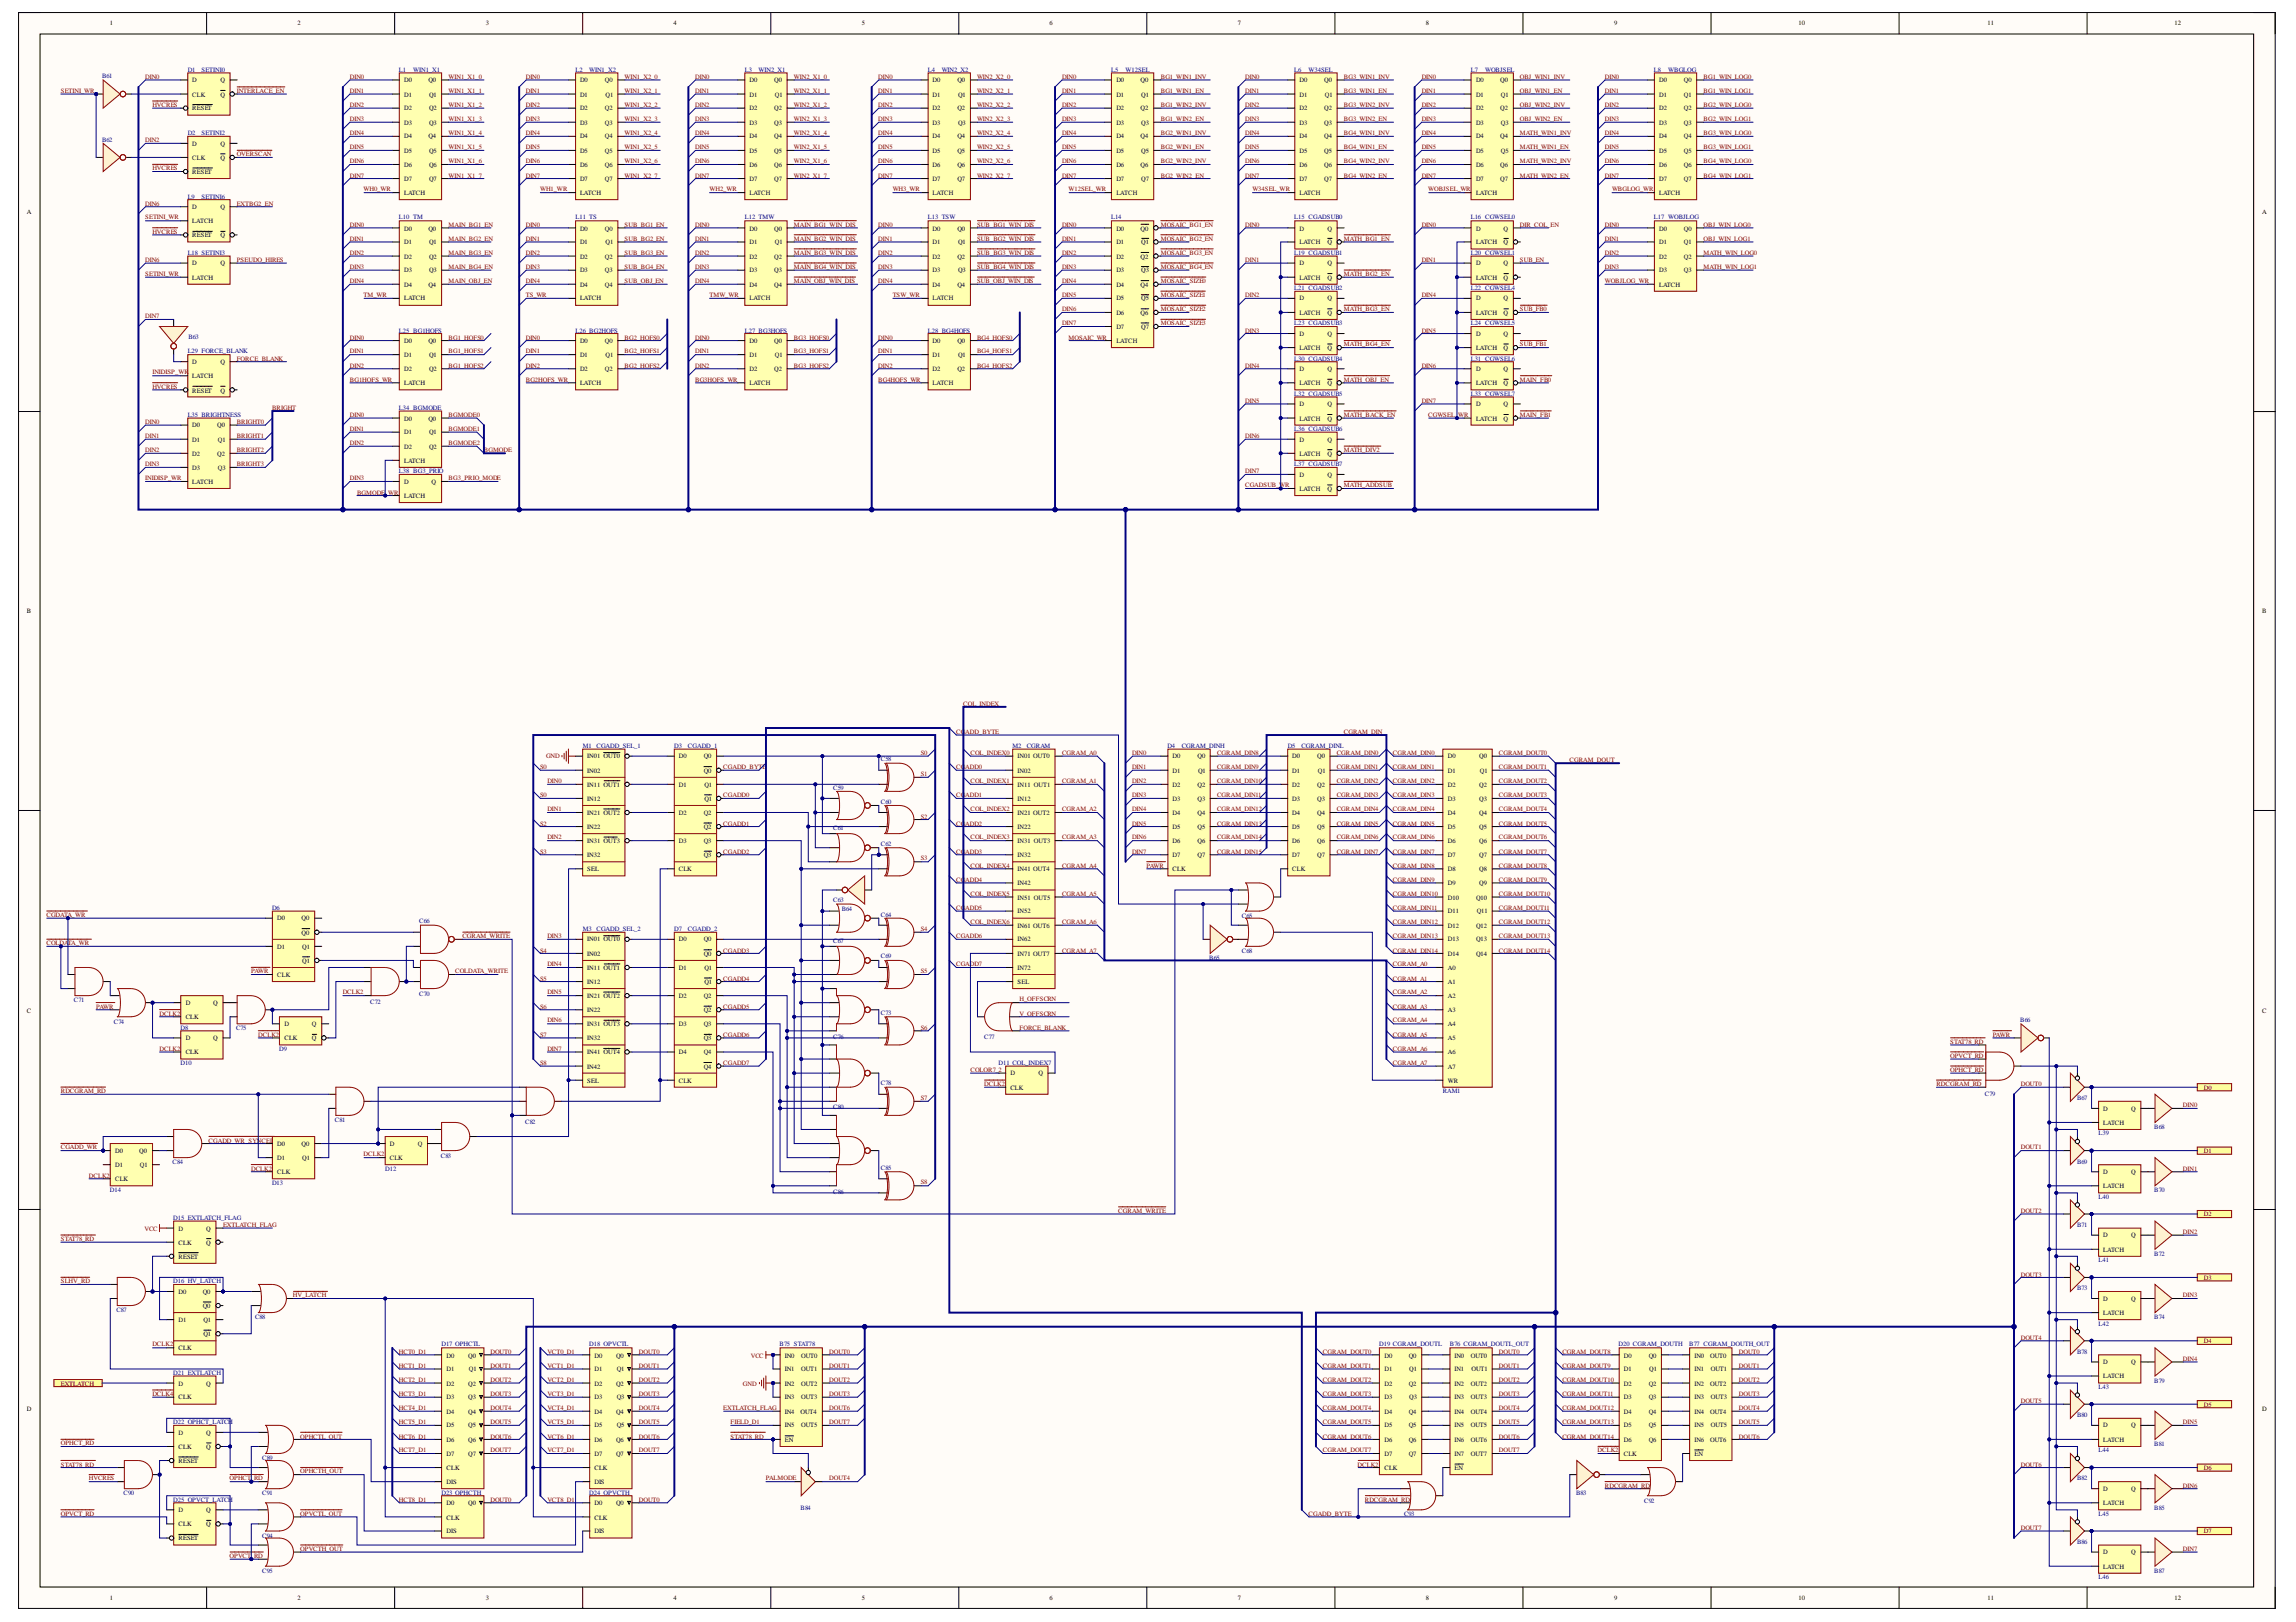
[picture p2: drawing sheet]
<svg xmlns="http://www.w3.org/2000/svg" width="297mm" height="210mm" viewBox="0 0 297 210" stroke-linecap="round" stroke-linejoin="round" font-family="sans-serif">
<defs><g id="words">
<g font-size=".8">
<text x="14.2" y="3.3">1</text>
<text x="38.5" y="3.3">2</text>
<text x="62.9" y="3.3">3</text>
<text x="87.1" y="3.3">4</text>
<text x="111.5" y="3.3">5</text>
<text x="135.8" y="3.3">6</text>
<text x="160.2" y="3.3">7</text>
<text x="184.4" y="3.3">8</text>
<text x="208.8" y="3.3">9</text>
<text x="232.7" y="3.3">10</text>
<text x="257.1" y="3.3">11</text>
<text x="281.3" y="3.3">12</text>
<text x="24.9" y="10.6">D</text>
<text x="28.5" y="10.6">Q</text>
<text x="52.3" y="10.6">D0</text>
<text x="55.4" y="10.6">Q0</text>
<text x="75" y="10.6">D0</text>
<text x="78.3" y="10.6">Q0</text>
<text x="97" y="10.6">D0</text>
<text x="100.2" y="10.6">Q0</text>
<text x="120.6" y="10.6">D0</text>
<text x="123.9" y="10.6">Q0</text>
<text x="144.4" y="10.6">D0</text>
<text x="147.6" y="10.6">Q0</text>
<text x="168.1" y="10.6">D0</text>
<text x="171.3" y="10.6">Q0</text>
<text x="191" y="10.6">D0</text>
<text x="194.1" y="10.6">Q0</text>
<text x="214.6" y="10.6">D0</text>
<text x="217.9" y="10.6">Q0</text>
<text x="24.9" y="12.5">CLK</text>
<text x="24.9" y="14.3">RESET</text>
<text x="28.5" y="12.5">Q</text>
<text x="52.3" y="12.5">D1</text>
<text x="52.3" y="14.3">D2</text>
<text x="52.3" y="16.1">D3</text>
<text x="52.3" y="17.9">D4</text>
<text x="55.4" y="17.9">Q4</text>
<text x="55.5" y="12.5">Q1</text>
<text x="55.5" y="14.3">Q2</text>
<text x="55.5" y="16.1">Q3</text>
<text x="75" y="12.5">D1</text>
<text x="75" y="14.3">D2</text>
<text x="75" y="16.1">D3</text>
<text x="75" y="17.9">D4</text>
<text x="78.3" y="14.3">Q2</text>
<text x="78.3" y="16.1">Q3</text>
<text x="78.3" y="17.9">Q4</text>
<text x="78.3" y="12.5">Q1</text>
<text x="97" y="12.5">D1</text>
<text x="97" y="14.3">D2</text>
<text x="97" y="16.1">D3</text>
<text x="97" y="17.9">D4</text>
<text x="100.2" y="14.3">Q2</text>
<text x="100.2" y="16.1">Q3</text>
<text x="100.2" y="17.9">Q4</text>
<text x="100.3" y="12.5">Q1</text>
<text x="120.6" y="12.5">D1</text>
<text x="120.6" y="14.3">D2</text>
<text x="120.6" y="16.1">D3</text>
<text x="120.6" y="17.9">D4</text>
<text x="123.9" y="14.3">Q2</text>
<text x="123.9" y="17.9">Q4</text>
<text x="123.9" y="12.5">Q1</text>
<text x="123.9" y="16.1">Q3</text>
<text x="144.4" y="12.5">D1</text>
<text x="144.4" y="14.3">D2</text>
<text x="144.4" y="16.1">D3</text>
<text x="144.4" y="17.9">D4</text>
<text x="147.6" y="14.3">Q2</text>
<text x="147.6" y="17.9">Q4</text>
<text x="147.6" y="12.5">Q1</text>
<text x="147.6" y="16.1">Q3</text>
<text x="168.1" y="12.5">D1</text>
<text x="168.1" y="14.3">D2</text>
<text x="168.1" y="16.1">D3</text>
<text x="168.1" y="17.9">D4</text>
<text x="171.3" y="14.3">Q2</text>
<text x="171.3" y="16.1">Q3</text>
<text x="171.3" y="17.9">Q4</text>
<text x="171.4" y="12.5">Q1</text>
<text x="191" y="12.5">D1</text>
<text x="191" y="14.3">D2</text>
<text x="191" y="16.1">D3</text>
<text x="191" y="17.9">D4</text>
<text x="194.1" y="14.3">Q2</text>
<text x="194.1" y="17.9">Q4</text>
<text x="194.2" y="12.5">Q1</text>
<text x="194.2" y="16.1">Q3</text>
<text x="214.6" y="12.5">D1</text>
<text x="214.6" y="14.3">D2</text>
<text x="214.6" y="16.1">D3</text>
<text x="214.6" y="17.9">D4</text>
<text x="217.9" y="12.5">Q1</text>
<text x="217.9" y="14.3">Q2</text>
<text x="217.9" y="16.1">Q3</text>
<text x="217.9" y="17.9">Q4</text>
<text x="24.9" y="18.8">D</text>
<text x="24.9" y="20.7">CLK</text>
<text x="24.9" y="22.5">RESET</text>
<text x="28.5" y="18.8">Q</text>
<text x="28.5" y="20.7">Q</text>
<text x="52.3" y="19.8">D5</text>
<text x="52.3" y="21.6">D6</text>
<text x="52.3" y="23.4">D7</text>
<text x="55.5" y="19.8">Q5</text>
<text x="55.5" y="21.6">Q6</text>
<text x="55.5" y="23.4">Q7</text>
<text x="75" y="19.8">D5</text>
<text x="75" y="21.6">D6</text>
<text x="75" y="23.4">D7</text>
<text x="78.3" y="19.8">Q5</text>
<text x="78.3" y="21.6">Q6</text>
<text x="78.3" y="23.4">Q7</text>
<text x="97" y="19.8">D5</text>
<text x="97" y="21.6">D6</text>
<text x="97" y="23.4">D7</text>
<text x="100.2" y="19.8">Q5</text>
<text x="100.2" y="21.6">Q6</text>
<text x="100.2" y="23.4">Q7</text>
<text x="120.6" y="19.8">D5</text>
<text x="120.6" y="21.6">D6</text>
<text x="120.6" y="23.4">D7</text>
<text x="123.9" y="19.8">Q5</text>
<text x="123.9" y="21.6">Q6</text>
<text x="123.9" y="23.4">Q7</text>
<text x="144.4" y="19.8">D5</text>
<text x="144.4" y="21.6">D6</text>
<text x="144.4" y="23.4">D7</text>
<text x="147.6" y="21.6">Q6</text>
<text x="147.6" y="19.8">Q5</text>
<text x="147.6" y="23.4">Q7</text>
<text x="168.1" y="19.8">D5</text>
<text x="168.1" y="21.6">D6</text>
<text x="168.1" y="23.4">D7</text>
<text x="171.3" y="19.8">Q5</text>
<text x="171.3" y="21.6">Q6</text>
<text x="171.3" y="23.4">Q7</text>
<text x="191" y="19.8">D5</text>
<text x="191" y="21.6">D6</text>
<text x="191" y="23.4">D7</text>
<text x="194.1" y="21.6">Q6</text>
<text x="194.1" y="23.4">Q7</text>
<text x="194.2" y="19.8">Q5</text>
<text x="214.6" y="19.8">D5</text>
<text x="214.6" y="21.6">D6</text>
<text x="214.6" y="23.4">D7</text>
<text x="217.9" y="19.8">Q5</text>
<text x="217.9" y="21.6">Q6</text>
<text x="217.9" y="23.4">Q7</text>
<text x="3.5" y="27.7">A</text>
<text x="24.9" y="27.1">D</text>
<text x="24.9" y="28.9">LATCH</text>
<text x="28.5" y="27.1">Q</text>
<text x="52.3" y="25.3">LATCH</text>
<text x="52.3" y="29.8">D0</text>
<text x="55.4" y="29.8">Q0</text>
<text x="75" y="25.3">LATCH</text>
<text x="75" y="29.8">D0</text>
<text x="78.3" y="29.8">Q0</text>
<text x="97" y="25.3">LATCH</text>
<text x="97" y="29.8">D0</text>
<text x="100.2" y="29.8">Q0</text>
<text x="120.6" y="25.3">LATCH</text>
<text x="120.6" y="29.8">D0</text>
<text x="123.9" y="29.8">Q0</text>
<text x="144.4" y="25.3">LATCH</text>
<text x="144.4" y="29.8">D0</text>
<text x="147.6" y="29.8">Q0</text>
<text x="168.1" y="25.3">LATCH</text>
<text x="168.1" y="29.8">D</text>
<text x="171.8" y="29.8">Q</text>
<text x="191" y="25.3">LATCH</text>
<text x="191" y="29.8">D</text>
<text x="194.5" y="29.8">Q</text>
<text x="214.6" y="25.3">LATCH</text>
<text x="214.6" y="29.8">D0</text>
<text x="217.9" y="29.8">Q0</text>
<text x="292.7" y="27.7">A</text>
<text x="24.9" y="30.7">RESET</text>
<text x="24.9" y="34.3">D</text>
<text x="28.5" y="30.7">Q</text>
<text x="28.5" y="34.3">Q</text>
<text x="52.3" y="31.6">D1</text>
<text x="52.3" y="33.5">D2</text>
<text x="52.3" y="35.3">D3</text>
<text x="55.5" y="31.6">Q1</text>
<text x="55.5" y="33.5">Q2</text>
<text x="55.5" y="35.3">Q3</text>
<text x="75" y="31.6">D1</text>
<text x="75" y="33.5">D2</text>
<text x="75" y="35.3">D3</text>
<text x="78.3" y="33.5">Q2</text>
<text x="78.3" y="35.3">Q3</text>
<text x="78.3" y="31.6">Q1</text>
<text x="97" y="31.6">D1</text>
<text x="97" y="33.5">D2</text>
<text x="97" y="35.3">D3</text>
<text x="100.2" y="33.5">Q2</text>
<text x="100.2" y="35.3">Q3</text>
<text x="100.3" y="31.6">Q1</text>
<text x="120.6" y="31.6">D1</text>
<text x="120.6" y="33.5">D2</text>
<text x="120.6" y="35.3">D3</text>
<text x="123.9" y="33.5">Q2</text>
<text x="123.9" y="31.6">Q1</text>
<text x="123.9" y="35.3">Q3</text>
<text x="144.4" y="31.6">D1</text>
<text x="144.4" y="33.5">D2</text>
<text x="144.4" y="35.3">D3</text>
<text x="147.6" y="33.5">Q2</text>
<text x="147.6" y="31.6">Q1</text>
<text x="147.6" y="35.3">Q3</text>
<text x="168.1" y="31.6">LATCH</text>
<text x="168.1" y="34.3">D</text>
<text x="171.8" y="31.6">Q</text>
<text x="171.8" y="34.3">Q</text>
<text x="191" y="31.6">LATCH</text>
<text x="191" y="34.3">D</text>
<text x="194.5" y="31.6">Q</text>
<text x="194.5" y="34.3">Q</text>
<text x="214.6" y="31.6">D1</text>
<text x="214.6" y="33.5">D2</text>
<text x="214.6" y="35.3">D3</text>
<text x="217.9" y="31.6">Q1</text>
<text x="217.9" y="33.5">Q2</text>
<text x="217.9" y="35.3">Q3</text>
<text x="24.9" y="36.2">LATCH</text>
<text x="52.3" y="38.9">LATCH</text>
<text x="52.3" y="37.1">D4</text>
<text x="55.4" y="37.1">Q4</text>
<text x="75" y="38.9">LATCH</text>
<text x="75" y="37.1">D4</text>
<text x="78.3" y="37.1">Q4</text>
<text x="97" y="38.9">LATCH</text>
<text x="97" y="37.1">D4</text>
<text x="100.2" y="37.1">Q4</text>
<text x="120.6" y="38.9">LATCH</text>
<text x="120.6" y="37.1">D4</text>
<text x="123.9" y="37.1">Q4</text>
<text x="144.4" y="37.1">D4</text>
<text x="144.4" y="38.9">D5</text>
<text x="144.4" y="40.7">D6</text>
<text x="147.6" y="37.1">Q4</text>
<text x="147.6" y="40.7">Q6</text>
<text x="147.6" y="38.9">Q5</text>
<text x="168.1" y="36.2">LATCH</text>
<text x="168.1" y="38.9">D</text>
<text x="168.1" y="40.7">LATCH</text>
<text x="171.8" y="36.2">Q</text>
<text x="171.8" y="38.9">Q</text>
<text x="171.8" y="40.7">Q</text>
<text x="191" y="36.2">LATCH</text>
<text x="191" y="38.9">D</text>
<text x="191" y="40.7">LATCH</text>
<text x="194.5" y="36.2">Q</text>
<text x="194.5" y="38.9">Q</text>
<text x="194.5" y="40.7">Q</text>
<text x="214.6" y="37.1">LATCH</text>
<text x="24.9" y="47.1">D</text>
<text x="28.5" y="47.1">Q</text>
<text x="52.3" y="44.4">D0</text>
<text x="52.3" y="46.2">D1</text>
<text x="55.4" y="44.4">Q0</text>
<text x="55.5" y="46.2">Q1</text>
<text x="75" y="44.4">D0</text>
<text x="75" y="46.2">D1</text>
<text x="78.3" y="44.4">Q0</text>
<text x="78.3" y="46.2">Q1</text>
<text x="97" y="44.4">D0</text>
<text x="97" y="46.2">D1</text>
<text x="100.2" y="44.4">Q0</text>
<text x="100.3" y="46.2">Q1</text>
<text x="120.6" y="44.4">D0</text>
<text x="120.6" y="46.2">D1</text>
<text x="123.9" y="44.4">Q0</text>
<text x="123.9" y="46.2">Q1</text>
<text x="144.4" y="44.4">LATCH</text>
<text x="144.4" y="42.6">D7</text>
<text x="147.6" y="42.6">Q7</text>
<text x="168.1" y="43.5">D</text>
<text x="168.1" y="45.3">LATCH</text>
<text x="171.8" y="43.5">Q</text>
<text x="171.8" y="45.3">Q</text>
<text x="191" y="43.5">D</text>
<text x="191" y="45.3">LATCH</text>
<text x="194.5" y="43.5">Q</text>
<text x="194.5" y="45.3">Q</text>
<text x="24.9" y="48.9">LATCH</text>
<text x="24.9" y="50.8">RESET</text>
<text x="28.5" y="50.8">Q</text>
<text x="52.3" y="49.9">LATCH</text>
<text x="52.3" y="48">D2</text>
<text x="55.5" y="48">Q2</text>
<text x="75" y="49.9">LATCH</text>
<text x="75" y="48">D2</text>
<text x="78.3" y="48">Q2</text>
<text x="97" y="49.9">LATCH</text>
<text x="97" y="48">D2</text>
<text x="100.2" y="48">Q2</text>
<text x="120.6" y="49.9">LATCH</text>
<text x="120.6" y="48">D2</text>
<text x="123.9" y="48">Q2</text>
<text x="168.1" y="48">D</text>
<text x="168.1" y="49.9">LATCH</text>
<text x="168.1" y="52.6">D</text>
<text x="171.8" y="48">Q</text>
<text x="171.8" y="49.9">Q</text>
<text x="171.8" y="52.6">Q</text>
<text x="191" y="48">D</text>
<text x="191" y="49.9">LATCH</text>
<text x="191" y="52.6">D</text>
<text x="194.5" y="48">Q</text>
<text x="194.5" y="49.9">Q</text>
<text x="194.5" y="52.6">Q</text>
<text x="24.9" y="55.3">D0</text>
<text x="24.9" y="57.1">D1</text>
<text x="24.9" y="59">D2</text>
<text x="28.1" y="55.3">Q0</text>
<text x="28.1" y="59">Q2</text>
<text x="28.2" y="57.1">Q1</text>
<text x="52.3" y="54.4">D0</text>
<text x="52.3" y="59.9">LATCH</text>
<text x="52.3" y="56.2">D1</text>
<text x="52.3" y="58.1">D2</text>
<text x="55.4" y="54.4">Q0</text>
<text x="55.5" y="56.2">Q1</text>
<text x="55.5" y="58.1">Q2</text>
<text x="168.1" y="54.4">LATCH</text>
<text x="168.1" y="57.1">D</text>
<text x="168.1" y="59">LATCH</text>
<text x="171.8" y="54.4">Q</text>
<text x="171.8" y="57.1">Q</text>
<text x="171.8" y="59">Q</text>
<text x="191" y="54.4">LATCH</text>
<text x="194.5" y="54.4">Q</text>
<text x="24.9" y="62.6">LATCH</text>
<text x="24.9" y="60.8">D3</text>
<text x="28.2" y="60.8">Q3</text>
<text x="52.3" y="62.6">D</text>
<text x="52.3" y="64.4">LATCH</text>
<text x="55.8" y="62.6">Q</text>
<text x="168.1" y="61.7">D</text>
<text x="168.1" y="63.5">LATCH</text>
<text x="171.8" y="61.7">Q</text>
<text x="171.8" y="63.5">Q</text>
<text x="3.5" y="79.4">B</text>
<text x="292.7" y="79.4">B</text>
<text x="76" y="98.2">IN01 OUT0</text>
<text x="76" y="100">IN02</text>
<text x="76" y="101.8">IN11 OUT1</text>
<text x="87.8" y="98.2">D0</text>
<text x="87.8" y="101.8">D1</text>
<text x="91" y="98.2">Q0</text>
<text x="91" y="100">Q0</text>
<text x="91.1" y="101.8">Q1</text>
<text x="131.6" y="98.2">IN01 OUT0</text>
<text x="131.6" y="100">IN02</text>
<text x="131.6" y="101.8">IN11 OUT1</text>
<text x="151.7" y="98.2">D0</text>
<text x="151.7" y="100">D1</text>
<text x="151.7" y="101.8">D2</text>
<text x="154.9" y="98.2">Q0</text>
<text x="154.9" y="101.8">Q2</text>
<text x="155" y="100">Q1</text>
<text x="167.2" y="98.2">D0</text>
<text x="167.2" y="100">D1</text>
<text x="167.2" y="101.8">D2</text>
<text x="170.4" y="98.2">Q0</text>
<text x="170.4" y="101.8">Q2</text>
<text x="170.5" y="100">Q1</text>
<text x="187.3" y="98.2">D0</text>
<text x="187.3" y="100">D1</text>
<text x="187.3" y="101.8">D2</text>
<text x="191.4" y="98.2">Q0</text>
<text x="191.4" y="101.8">Q2</text>
<text x="191.5" y="100">Q1</text>
<text x="76" y="103.6">IN12</text>
<text x="76" y="105.4">IN21 OUT2</text>
<text x="76" y="107.3">IN22</text>
<text x="87.8" y="105.4">D2</text>
<text x="91" y="105.4">Q2</text>
<text x="91" y="107.3">Q2</text>
<text x="91.1" y="103.6">Q1</text>
<text x="131.6" y="103.6">IN12</text>
<text x="131.6" y="105.4">IN21 OUT2</text>
<text x="131.6" y="107.3">IN22</text>
<text x="151.7" y="103.6">D3</text>
<text x="151.7" y="105.4">D4</text>
<text x="151.7" y="107.3">D5</text>
<text x="154.9" y="103.6">Q3</text>
<text x="154.9" y="105.4">Q4</text>
<text x="154.9" y="107.3">Q5</text>
<text x="167.2" y="103.6">D3</text>
<text x="167.2" y="105.4">D4</text>
<text x="167.2" y="107.3">D5</text>
<text x="170.4" y="103.6">Q3</text>
<text x="170.4" y="105.4">Q4</text>
<text x="170.4" y="107.3">Q5</text>
<text x="187.3" y="103.6">D3</text>
<text x="187.3" y="105.4">D4</text>
<text x="187.3" y="107.3">D5</text>
<text x="191.4" y="103.6">Q3</text>
<text x="191.4" y="105.4">Q4</text>
<text x="191.4" y="107.3">Q5</text>
<text x="76" y="112.8">SEL</text>
<text x="76" y="109.1">IN31 OUT3</text>
<text x="76" y="110.9">IN32</text>
<text x="87.8" y="112.8">CLK</text>
<text x="87.8" y="109.1">D3</text>
<text x="91" y="109.1">Q3</text>
<text x="91" y="110.9">Q3</text>
<text x="131.6" y="109.1">IN31 OUT3</text>
<text x="131.6" y="110.9">IN32</text>
<text x="131.6" y="112.8">IN41 OUT4</text>
<text x="151.7" y="112.8">CLK</text>
<text x="151.7" y="109.1">D6</text>
<text x="151.7" y="110.9">D7</text>
<text x="154.9" y="109.1">Q6</text>
<text x="154.9" y="110.9">Q7</text>
<text x="167.2" y="112.8">CLK</text>
<text x="167.2" y="109.1">D6</text>
<text x="167.2" y="110.9">D7</text>
<text x="170.4" y="109.1">Q6</text>
<text x="170.4" y="110.9">Q7</text>
<text x="187.3" y="109.1">D6</text>
<text x="187.3" y="110.9">D7</text>
<text x="187.3" y="112.8">D8</text>
<text x="191.4" y="109.1">Q6</text>
<text x="191.4" y="110.9">Q7</text>
<text x="191.4" y="112.8">Q8</text>
<text x="35.9" y="119.1">D0</text>
<text x="39" y="119.1">Q0</text>
<text x="131.6" y="114.6">IN42</text>
<text x="131.6" y="116.4">IN51 OUT5</text>
<text x="131.6" y="118.2">IN52</text>
<text x="187.3" y="114.6">D9</text>
<text x="187.3" y="116.4">D10</text>
<text x="187.3" y="118.2">D11</text>
<text x="191" y="116.4">Q10</text>
<text x="191" y="118.2">Q11</text>
<text x="191.4" y="114.6">Q9</text>
<text x="35.9" y="122.8">D1</text>
<text x="39" y="121">Q0</text>
<text x="39.1" y="122.8">Q1</text>
<text x="39.1" y="124.6">Q1</text>
<text x="76" y="121.8">IN01 OUT0</text>
<text x="76" y="123.7">IN02</text>
<text x="76" y="125.5">IN11 OUT1</text>
<text x="87.8" y="121.8">D0</text>
<text x="87.8" y="125.5">D1</text>
<text x="91" y="121.8">Q0</text>
<text x="91" y="123.7">Q0</text>
<text x="91.1" y="125.5">Q1</text>
<text x="131.6" y="120.1">IN61 OUT6</text>
<text x="131.6" y="121.8">IN62</text>
<text x="131.6" y="123.7">IN71 OUT7</text>
<text x="131.6" y="125.5">IN72</text>
<text x="187.3" y="125.5">A0</text>
<text x="187.3" y="120.1">D12</text>
<text x="187.3" y="121.8">D13</text>
<text x="187.3" y="123.7">D14</text>
<text x="191" y="120.1">Q12</text>
<text x="191" y="121.8">Q13</text>
<text x="191" y="123.7">Q14</text>
<text x="3.5" y="131">C</text>
<text x="24" y="130.1">D</text>
<text x="24" y="131.9">CLK</text>
<text x="27.6" y="130.1">Q</text>
<text x="35.9" y="126.4">CLK</text>
<text x="76" y="127.3">IN12</text>
<text x="76" y="129.2">IN21 OUT2</text>
<text x="76" y="131">IN22</text>
<text x="87.8" y="129.2">D2</text>
<text x="91" y="129.2">Q2</text>
<text x="91" y="131">Q2</text>
<text x="91.1" y="127.3">Q1</text>
<text x="131.6" y="127.3">SEL</text>
<text x="187.3" y="127.3">A1</text>
<text x="187.3" y="129.2">A2</text>
<text x="187.3" y="131">A3</text>
<text x="292.7" y="131">C</text>
<text x="24" y="134.6">D</text>
<text x="24" y="136.5">CLK</text>
<text x="27.6" y="134.6">Q</text>
<text x="36.8" y="132.8">D</text>
<text x="36.8" y="134.6">CLK</text>
<text x="40.4" y="132.8">Q</text>
<text x="40.4" y="134.6">Q</text>
<text x="76" y="132.8">IN31 OUT3</text>
<text x="76" y="134.6">IN32</text>
<text x="76" y="136.5">IN41 OUT4</text>
<text x="87.8" y="136.5">D4</text>
<text x="87.8" y="132.8">D3</text>
<text x="91" y="132.8">Q3</text>
<text x="91" y="134.6">Q3</text>
<text x="91" y="136.5">Q4</text>
<text x="187.3" y="132.8">A4</text>
<text x="187.3" y="134.6">A5</text>
<text x="187.3" y="136.5">A6</text>
<text x="76" y="140.1">SEL</text>
<text x="76" y="138.3">IN42</text>
<text x="87.8" y="140.1">CLK</text>
<text x="91" y="138.3">Q4</text>
<text x="130.7" y="139.2">D</text>
<text x="130.7" y="141">CLK</text>
<text x="134.4" y="139.2">Q</text>
<text x="187.3" y="140.1">WR</text>
<text x="187.3" y="138.3">A7</text>
<text x="272.1" y="143.7">D</text>
<text x="275.7" y="143.7">Q</text>
<text x="14.9" y="149.2">D0</text>
<text x="18" y="149.2">Q0</text>
<text x="35.9" y="148.3">D0</text>
<text x="39" y="148.3">Q0</text>
<text x="50.4" y="148.3">D</text>
<text x="54.1" y="148.3">Q</text>
<text x="272.1" y="145.6">LATCH</text>
<text x="14.9" y="152.9">CLK</text>
<text x="14.9" y="151.1">D1</text>
<text x="18.1" y="151.1">Q1</text>
<text x="35.9" y="151.9">CLK</text>
<text x="35.9" y="150.1">D1</text>
<text x="39.1" y="150.1">Q1</text>
<text x="50.4" y="150.1">CLK</text>
<text x="272.1" y="151.9">D</text>
<text x="272.1" y="153.8">LATCH</text>
<text x="275.7" y="151.9">Q</text>
<text x="23.1" y="159.3">D</text>
<text x="23.1" y="161.1">CLK</text>
<text x="26.7" y="159.3">Q</text>
<text x="26.7" y="161.1">Q</text>
<text x="272.1" y="160.1">D</text>
<text x="272.1" y="162">LATCH</text>
<text x="275.7" y="160.1">Q</text>
<text x="23.1" y="167.5">D0</text>
<text x="23.1" y="162.9">RESET</text>
<text x="26.2" y="167.5">Q0</text>
<text x="23.1" y="171.1">D1</text>
<text x="26.2" y="169.3">Q0</text>
<text x="26.3" y="171.1">Q1</text>
<text x="26.3" y="172.9">Q1</text>
<text x="272.1" y="168.3">D</text>
<text x="272.1" y="170.2">LATCH</text>
<text x="275.7" y="168.3">Q</text>
<text x="23.1" y="174.8">CLK</text>
<text x="23.1" y="179.3">D</text>
<text x="26.7" y="179.3">Q</text>
<text x="57.8" y="175.7">D0</text>
<text x="57.8" y="177.5">D1</text>
<text x="57.8" y="179.3">D2</text>
<text x="60.6" y="175.7">Q0</text>
<text x="60.6" y="179.3">Q2</text>
<text x="60.7" y="177.5">Q1</text>
<text x="76.9" y="175.7">D0</text>
<text x="76.9" y="177.5">D1</text>
<text x="76.9" y="179.3">D2</text>
<text x="79.7" y="175.7">Q0</text>
<text x="79.7" y="179.3">Q2</text>
<text x="79.8" y="177.5">Q1</text>
<text x="101.5" y="175.7">IN0</text>
<text x="101.5" y="177.5">IN1</text>
<text x="101.5" y="179.3">IN2</text>
<text x="103.6" y="175.7">OUT0</text>
<text x="103.6" y="177.5">OUT1</text>
<text x="103.6" y="179.3">OUT2</text>
<text x="179.1" y="175.7">D0</text>
<text x="179.1" y="177.5">D1</text>
<text x="179.1" y="179.3">D2</text>
<text x="182.2" y="175.7">Q0</text>
<text x="182.2" y="179.3">Q2</text>
<text x="182.3" y="177.5">Q1</text>
<text x="188.2" y="175.7">IN0</text>
<text x="188.2" y="177.5">IN1</text>
<text x="188.2" y="179.3">IN2</text>
<text x="190.3" y="175.7">OUT0</text>
<text x="190.3" y="179.3">OUT2</text>
<text x="190.4" y="177.5">OUT1</text>
<text x="210.1" y="175.7">D0</text>
<text x="210.1" y="177.5">D1</text>
<text x="210.1" y="179.3">D2</text>
<text x="213.3" y="175.7">Q0</text>
<text x="213.3" y="179.3">Q2</text>
<text x="213.4" y="177.5">Q1</text>
<text x="219.2" y="175.7">IN0</text>
<text x="219.2" y="177.5">IN1</text>
<text x="219.2" y="179.3">IN2</text>
<text x="221.2" y="175.7">OUT0</text>
<text x="221.2" y="179.3">OUT2</text>
<text x="221.3" y="177.5">OUT1</text>
<text x="272.1" y="176.5">D</text>
<text x="272.1" y="178.4">LATCH</text>
<text x="275.7" y="176.5">Q</text>
<text x="3.5" y="182.6">D</text>
<text x="23.1" y="185.7">D</text>
<text x="23.1" y="181.1">CLK</text>
<text x="26.7" y="185.7">Q</text>
<text x="57.8" y="181.1">D3</text>
<text x="57.8" y="183">D4</text>
<text x="57.8" y="184.7">D5</text>
<text x="60.6" y="181.1">Q3</text>
<text x="60.6" y="183">Q4</text>
<text x="60.6" y="184.7">Q5</text>
<text x="76.9" y="181.1">D3</text>
<text x="76.9" y="183">D4</text>
<text x="76.9" y="184.7">D5</text>
<text x="79.7" y="183">Q4</text>
<text x="79.8" y="181.1">Q3</text>
<text x="79.8" y="184.7">Q5</text>
<text x="101.5" y="181.1">IN3</text>
<text x="101.5" y="183">IN4</text>
<text x="101.5" y="184.7">IN5</text>
<text x="103.6" y="183">OUT4</text>
<text x="103.6" y="181.1">OUT3</text>
<text x="103.6" y="184.7">OUT5</text>
<text x="179.1" y="181.1">D3</text>
<text x="179.1" y="183">D4</text>
<text x="179.1" y="184.7">D5</text>
<text x="182.2" y="183">Q4</text>
<text x="182.2" y="184.7">Q5</text>
<text x="182.3" y="181.1">Q3</text>
<text x="188.2" y="181.1">IN3</text>
<text x="188.2" y="183">IN4</text>
<text x="188.2" y="184.7">IN5</text>
<text x="190.3" y="181.1">OUT3</text>
<text x="190.3" y="183">OUT4</text>
<text x="190.3" y="184.7">OUT5</text>
<text x="210.1" y="181.1">D3</text>
<text x="210.1" y="183">D4</text>
<text x="210.1" y="184.7">D5</text>
<text x="213.3" y="181.1">Q3</text>
<text x="213.3" y="183">Q4</text>
<text x="213.3" y="184.7">Q5</text>
<text x="219.2" y="181.1">IN3</text>
<text x="219.2" y="183">IN4</text>
<text x="219.2" y="184.7">IN5</text>
<text x="221.2" y="183">OUT4</text>
<text x="221.3" y="181.1">OUT3</text>
<text x="221.3" y="184.7">OUT5</text>
<text x="272.1" y="184.7">D</text>
<text x="275.7" y="184.7">Q</text>
<text x="292.7" y="182.6">D</text>
<text x="23.1" y="187.5">CLK</text>
<text x="23.1" y="189.3">RESET</text>
<text x="26.7" y="187.5">Q</text>
<text x="57.8" y="190.2">CLK</text>
<text x="57.8" y="186.6">D6</text>
<text x="57.8" y="188.4">D7</text>
<text x="60.6" y="186.6">Q6</text>
<text x="60.6" y="188.4">Q7</text>
<text x="76.9" y="190.2">CLK</text>
<text x="76.9" y="186.6">D6</text>
<text x="76.9" y="188.4">D7</text>
<text x="79.7" y="186.6">Q6</text>
<text x="79.7" y="188.4">Q7</text>
<text x="101.5" y="186.6">EN</text>
<text x="179.1" y="190.2">CLK</text>
<text x="179.1" y="186.6">D6</text>
<text x="179.1" y="188.4">D7</text>
<text x="182.2" y="186.6">Q6</text>
<text x="182.2" y="188.4">Q7</text>
<text x="188.2" y="186.6">IN6</text>
<text x="188.2" y="188.4">IN7</text>
<text x="188.2" y="190.2">EN</text>
<text x="190.3" y="186.6">OUT6</text>
<text x="190.3" y="188.4">OUT7</text>
<text x="210.1" y="188.4">CLK</text>
<text x="210.1" y="186.6">D6</text>
<text x="213.3" y="186.6">Q6</text>
<text x="219.2" y="186.6">IN6</text>
<text x="219.2" y="188.4">EN</text>
<text x="221.2" y="186.6">OUT6</text>
<text x="272.1" y="186.6">LATCH</text>
<text x="23.1" y="195.7">D</text>
<text x="23.1" y="197.5">CLK</text>
<text x="26.7" y="195.7">Q</text>
<text x="26.7" y="197.5">Q</text>
<text x="57.8" y="192.1">DIS</text>
<text x="57.8" y="194.8">D0</text>
<text x="57.8" y="196.6">CLK</text>
<text x="60.6" y="194.8">Q0</text>
<text x="76.9" y="192.1">DIS</text>
<text x="76.9" y="194.8">D0</text>
<text x="76.9" y="196.6">CLK</text>
<text x="79.7" y="194.8">Q0</text>
<text x="272.1" y="192.9">D</text>
<text x="272.1" y="194.8">LATCH</text>
<text x="275.7" y="192.9">Q</text>
<text x="23.1" y="199.4">RESET</text>
<text x="57.8" y="198.4">DIS</text>
<text x="76.9" y="198.4">DIS</text>
<text x="272.1" y="201.1">D</text>
<text x="272.1" y="203">LATCH</text>
<text x="275.7" y="201.1">Q</text>
<text x="14.2" y="207">1</text>
<text x="38.5" y="207">2</text>
<text x="62.9" y="207">3</text>
<text x="87.1" y="207">4</text>
<text x="111.5" y="207">5</text>
<text x="135.8" y="207">6</text>
<text x="160.2" y="207">7</text>
<text x="184.4" y="207">8</text>
<text x="208.8" y="207">9</text>
<text x="232.7" y="207">10</text>
<text x="257.1" y="207">11</text>
<text x="281.3" y="207">12</text>
</g>
<g font-size=".8" fill="#000080">
<text x="13.2" y="10.1">B61</text>
<text x="24.3" y="9.3">D1</text>
<text x="26.1" y="9.3">SETINI0</text>
<text x="51.6" y="9.3">L1</text>
<text x="53.5" y="9.3">WIN1_X1</text>
<text x="74.5" y="9.3">L2</text>
<text x="76.2" y="9.3">WIN1_X2</text>
<text x="96.4" y="9.3">L3</text>
<text x="98.1" y="9.3">WIN2_X1</text>
<text x="120.1" y="9.3">L4</text>
<text x="121.8" y="9.3">WIN2_X2</text>
<text x="143.7" y="9.3">L5</text>
<text x="145.6" y="9.3">W12SEL</text>
<text x="167.4" y="9.3">L6</text>
<text x="169.3" y="9.3">W34SEL</text>
<text x="190.3" y="9.3">L7</text>
<text x="192.1" y="9.3">WOBJSEL</text>
<text x="214" y="9.3">L8</text>
<text x="215.8" y="9.3">WBGLOG</text>
<text x="24.3" y="17.5">D2</text>
<text x="26.1" y="17.5">SETINI2</text>
<text x="13.2" y="18.3">B62</text>
<text x="24.3" y="25.7">L9</text>
<text x="26.1" y="25.7">SETINI6</text>
<text x="51.6" y="28.4">L10 TM</text>
<text x="74.5" y="28.4">L11 TS</text>
<text x="96.4" y="28.4">L12 TMW</text>
<text x="120.1" y="28.4">L13 TSW</text>
<text x="143.7" y="28.4">L14</text>
<text x="167.4" y="28.4">L15 CGADSUB0</text>
<text x="190.3" y="28.4">L16 CGWSEL0</text>
<text x="214" y="28.4">L17 WOBJLOG</text>
<text x="24.3" y="33">L18 SETINI3</text>
<text x="167.4" y="33">L19 CGADSUB1</text>
<text x="190.3" y="33">L20 CGWSEL1</text>
<text x="167.4" y="37.5">L21 CGADSUB2</text>
<text x="190.3" y="37.5">L22 CGWSEL4</text>
<text x="24.3" y="45.7">L29 FORCE_BLANK</text>
<text x="24.4" y="43.9">B63</text>
<text x="51.6" y="43">L25 BG1HOFS</text>
<text x="74.5" y="43">L26 BG2HOFS</text>
<text x="96.4" y="43">L27 BG3HOFS</text>
<text x="120.1" y="43">L28 BG4HOFS</text>
<text x="167.4" y="46.7">L30 CGADSUB4</text>
<text x="167.4" y="42.1">L23 CGADSUB3</text>
<text x="190.3" y="42.1">L24 CGWSEL5</text>
<text x="190.3" y="46.7">L31 CGWSEL6</text>
<text x="24.3" y="53.9">L35 BRIGHTNESS</text>
<text x="51.6" y="53">L34 BGMODE</text>
<text x="167.4" y="51.2">L32 CGADSUB5</text>
<text x="190.3" y="51.2">L33 CGWSEL7</text>
<text x="167.4" y="55.8">L36 CGADSUB6</text>
<text x="51.6" y="61.2">L38 BG3_PRIO</text>
<text x="167.4" y="60.4">L37 CGADSUB7</text>
<text x="75.4" y="96.8">M1</text>
<text x="77.2" y="96.8">CGADD_SEL_1</text>
<text x="87.2" y="96.8">D3</text>
<text x="89" y="96.8">CGADD_1</text>
<text x="114" y="98.5">C58</text>
<text x="131" y="96.8">M2</text>
<text x="132.8" y="96.8">CGRAM</text>
<text x="151" y="96.8">D4</text>
<text x="152.9" y="96.8">CGRAM_DINH</text>
<text x="166.6" y="96.8">D5</text>
<text x="168.4" y="96.8">CGRAM_DINL</text>
<text x="107.8" y="102.2">C59</text>
<text x="107.8" y="107.5">C61</text>
<text x="114" y="104">C60</text>
<text x="114" y="109.5">C62</text>
<text x="35.2" y="117.8">D6</text>
<text x="54.2" y="119.5">C66</text>
<text x="107.8" y="116.8">C63</text>
<text x="108.9" y="117.9">B64</text>
<text x="114" y="118.6">C64</text>
<text x="160.7" y="118.8">C65</text>
<text x="75.4" y="120.5">M3</text>
<text x="77.2" y="120.5">CGADD_SEL_2</text>
<text x="87.2" y="120.5">D7</text>
<text x="89" y="120.5">CGADD_2</text>
<text x="107.8" y="122.1">C67</text>
<text x="114" y="124">C69</text>
<text x="156.4" y="124.3">B65</text>
<text x="160.7" y="123.3">C68</text>
<text x="9.6" y="129.7">C71</text>
<text x="47.9" y="129.9">C72</text>
<text x="54.2" y="128.8">C70</text>
<text x="114" y="131.4">C73</text>
<text x="14.7" y="132.5">C74</text>
<text x="23.4" y="133.2">D8</text>
<text x="23.4" y="137.8">D10</text>
<text x="30.5" y="133.3">C75</text>
<text x="36.1" y="136">D9</text>
<text x="107.8" y="134.4">C76</text>
<text x="127.3" y="134.4">C77</text>
<text x="129.2" y="137.8">D11 COL_INDEX7</text>
<text x="261.3" y="132.2">B66</text>
<text x="107.8" y="143.6">C80</text>
<text x="114" y="140.4">C78</text>
<text x="186.6" y="141.4">RAM1</text>
<text x="256.8" y="141.8">C79</text>
<text x="268.7" y="142.4">B67</text>
<text x="43.3" y="145.2">C81</text>
<text x="57" y="149.8">C83</text>
<text x="67.9" y="145.4">C82</text>
<text x="271.5" y="146.9">L39</text>
<text x="278.7" y="146.1">B68</text>
<text x="14.2" y="154.2">D14</text>
<text x="22.3" y="150.7">C84</text>
<text x="35.2" y="153.4">D13</text>
<text x="49.8" y="151.5">D12</text>
<text x="107.8" y="154.5">C86</text>
<text x="114" y="151.4">C85</text>
<text x="268.7" y="150.6">B69</text>
<text x="271.5" y="155.1">L40</text>
<text x="278.7" y="154.3">B70</text>
<text x="22.4" y="157.8">D15 EXTLATCH_FLAG</text>
<text x="268.7" y="158.8">B71</text>
<text x="22.4" y="166">D16 HV_LATCH</text>
<text x="268.7" y="167">B73</text>
<text x="271.5" y="163.3">L41</text>
<text x="278.7" y="162.5">B72</text>
<text x="15.1" y="169.8">C87</text>
<text x="33" y="170.7">C88</text>
<text x="271.5" y="171.5">L42</text>
<text x="278.7" y="170.7">B74</text>
<text x="22.4" y="177.9">D21 EXTLATCH</text>
<text x="57.1" y="174.2">D17 OPHCTL</text>
<text x="76.2" y="174.2">D18 OPVCTL</text>
<text x="100.9" y="174.2">B75 STAT78</text>
<text x="178.4" y="174.2">D19 CGRAM_DOUTL</text>
<text x="187.6" y="174.2">B76 CGRAM_DOUTL_OUT</text>
<text x="209.4" y="174.2">D20 CGRAM_DOUTH</text>
<text x="218.5" y="174.2">B77 CGRAM_DOUTH_OUT</text>
<text x="268.7" y="175.2">B78</text>
<text x="271.5" y="179.7">L43</text>
<text x="278.7" y="179">B79</text>
<text x="22.4" y="184.3">D22 OPHCT_LATCH</text>
<text x="268.7" y="183.4">B80</text>
<text x="33.9" y="189">C89</text>
<text x="268.7" y="191.6">B82</text>
<text x="271.5" y="187.9">L44</text>
<text x="278.7" y="187.2">B81</text>
<text x="16" y="193.5">C90</text>
<text x="22.4" y="194.4">D25 OPVCT_LATCH</text>
<text x="33.9" y="193.5">C91</text>
<text x="57.1" y="193.4">D23 OPHCTH</text>
<text x="76.2" y="193.4">D24 OPVCTH</text>
<text x="103.6" y="195.4">B84</text>
<text x="181.7" y="196.2">C93</text>
<text x="203.9" y="193.5">B83</text>
<text x="212.7" y="194.5">C92</text>
<text x="271.5" y="196.1">L45</text>
<text x="278.7" y="195.4">B85</text>
<text x="33.9" y="203.6">C95</text>
<text x="33.9" y="199">C94</text>
<text x="268.7" y="199.8">B86</text>
<text x="278.7" y="203.6">B87</text>
<text x="271.5" y="204.3">L46</text>
</g>
<g font-size=".8" fill="#800000">
<text x="18.8" y="10.2">DIN0</text>
<text x="45.3" y="10.2">DIN0</text>
<text x="58" y="10.2">WIN1_X1_0</text>
<text x="68" y="10.2">DIN0</text>
<text x="80.8" y="10.2">WIN1_X2_0</text>
<text x="89.9" y="10.2">DIN0</text>
<text x="102.7" y="10.2">WIN2_X1_0</text>
<text x="113.6" y="10.2">DIN0</text>
<text x="126.4" y="10.2">WIN2_X2_0</text>
<text x="137.4" y="10.2">DIN0</text>
<text x="150.2" y="10.2">BG1_WIN1_INV</text>
<text x="161.1" y="10.2">DIN0</text>
<text x="173.9" y="10.2">BG3_WIN1_INV</text>
<text x="183.9" y="10.2">DIN0</text>
<text x="196.6" y="10.2">OBJ_WIN1_INV</text>
<text x="207.6" y="10.2">DIN0</text>
<text x="220.4" y="10.2">BG1_WIN_LOG0</text>
<text x="7.9" y="12">SETINI_WR</text>
<text x="19.7" y="13.9">HVCRES</text>
<text x="30.6" y="12">INTERLACE_EN</text>
<text x="45.3" y="17.5">DIN4</text>
<text x="45.3" y="15.6">DIN3</text>
<text x="45.3" y="13.9">DIN2</text>
<text x="45.3" y="12">DIN1</text>
<text x="58" y="12">WIN1_X1_1</text>
<text x="58" y="13.9">WIN1_X1_2</text>
<text x="58" y="15.6">WIN1_X1_3</text>
<text x="58" y="17.5">WIN1_X1_4</text>
<text x="68" y="17.5">DIN4</text>
<text x="68" y="15.6">DIN3</text>
<text x="68" y="13.9">DIN2</text>
<text x="68" y="12">DIN1</text>
<text x="80.8" y="12">WIN1_X2_1</text>
<text x="80.8" y="13.9">WIN1_X2_2</text>
<text x="80.8" y="15.6">WIN1_X2_3</text>
<text x="80.8" y="17.5">WIN1_X2_4</text>
<text x="89.9" y="17.5">DIN4</text>
<text x="89.9" y="15.6">DIN3</text>
<text x="89.9" y="13.9">DIN2</text>
<text x="89.9" y="12">DIN1</text>
<text x="102.7" y="12">WIN2_X1_1</text>
<text x="102.7" y="13.9">WIN2_X1_2</text>
<text x="102.7" y="15.6">WIN2_X1_3</text>
<text x="102.7" y="17.5">WIN2_X1_4</text>
<text x="113.6" y="17.5">DIN4</text>
<text x="113.6" y="15.6">DIN3</text>
<text x="113.6" y="13.9">DIN2</text>
<text x="113.6" y="12">DIN1</text>
<text x="126.4" y="12">WIN2_X2_1</text>
<text x="126.4" y="13.9">WIN2_X2_2</text>
<text x="126.4" y="15.6">WIN2_X2_3</text>
<text x="126.4" y="17.5">WIN2_X2_4</text>
<text x="137.4" y="17.5">DIN4</text>
<text x="137.4" y="15.6">DIN3</text>
<text x="137.4" y="13.9">DIN2</text>
<text x="137.4" y="12">DIN1</text>
<text x="150.2" y="12">BG1_WIN1_EN</text>
<text x="150.2" y="15.6">BG1_WIN2_EN</text>
<text x="150.2" y="13.9">BG1_WIN2_INV</text>
<text x="150.2" y="17.5">BG2_WIN1_INV</text>
<text x="161.1" y="17.5">DIN4</text>
<text x="161.1" y="15.6">DIN3</text>
<text x="161.1" y="13.9">DIN2</text>
<text x="161.1" y="12">DIN1</text>
<text x="173.9" y="12">BG3_WIN1_EN</text>
<text x="173.9" y="15.6">BG3_WIN2_EN</text>
<text x="173.9" y="13.9">BG3_WIN2_INV</text>
<text x="173.9" y="17.5">BG4_WIN1_INV</text>
<text x="183.9" y="17.5">DIN4</text>
<text x="183.9" y="15.6">DIN3</text>
<text x="183.9" y="13.9">DIN2</text>
<text x="183.9" y="12">DIN1</text>
<text x="196.6" y="12">OBJ_WIN1_EN</text>
<text x="196.6" y="15.6">OBJ_WIN2_EN</text>
<text x="196.6" y="17.5">MATH_WIN1_INV</text>
<text x="196.6" y="13.9">OBJ_WIN2_INV</text>
<text x="207.6" y="17.5">DIN4</text>
<text x="207.6" y="15.6">DIN3</text>
<text x="207.6" y="13.9">DIN2</text>
<text x="207.6" y="12">DIN1</text>
<text x="220.4" y="12">BG1_WIN_LOG1</text>
<text x="220.4" y="15.6">BG2_WIN_LOG1</text>
<text x="220.4" y="13.9">BG2_WIN_LOG0</text>
<text x="220.4" y="17.5">BG3_WIN_LOG0</text>
<text x="18.8" y="18.4">DIN2</text>
<text x="19.7" y="22.1">HVCRES</text>
<text x="30.6" y="20.2">OVERSCAN</text>
<text x="45.3" y="23">DIN7</text>
<text x="45.3" y="21.1">DIN6</text>
<text x="45.3" y="19.3">DIN5</text>
<text x="58" y="19.3">WIN1_X1_5</text>
<text x="58" y="21.1">WIN1_X1_6</text>
<text x="58" y="23">WIN1_X1_7</text>
<text x="68" y="23">DIN7</text>
<text x="68" y="21.1">DIN6</text>
<text x="68" y="19.3">DIN5</text>
<text x="80.8" y="19.3">WIN1_X2_5</text>
<text x="80.8" y="21.1">WIN1_X2_6</text>
<text x="80.8" y="23">WIN1_X2_7</text>
<text x="89.9" y="23">DIN7</text>
<text x="89.9" y="21.1">DIN6</text>
<text x="89.9" y="19.3">DIN5</text>
<text x="102.7" y="19.3">WIN2_X1_5</text>
<text x="102.7" y="21.1">WIN2_X1_6</text>
<text x="102.7" y="23">WIN2_X1_7</text>
<text x="113.6" y="23">DIN7</text>
<text x="113.6" y="21.1">DIN6</text>
<text x="113.6" y="19.3">DIN5</text>
<text x="126.4" y="19.3">WIN2_X2_5</text>
<text x="126.4" y="21.1">WIN2_X2_6</text>
<text x="126.4" y="23">WIN2_X2_7</text>
<text x="137.4" y="23">DIN7</text>
<text x="137.4" y="21.1">DIN6</text>
<text x="137.4" y="19.3">DIN5</text>
<text x="150.2" y="19.3">BG2_WIN1_EN</text>
<text x="150.2" y="23">BG2_WIN2_EN</text>
<text x="150.2" y="21.1">BG2_WIN2_INV</text>
<text x="161.1" y="23">DIN7</text>
<text x="161.1" y="21.1">DIN6</text>
<text x="161.1" y="19.3">DIN5</text>
<text x="173.9" y="19.3">BG4_WIN1_EN</text>
<text x="173.9" y="23">BG4_WIN2_EN</text>
<text x="173.9" y="21.1">BG4_WIN2_INV</text>
<text x="183.9" y="23">DIN7</text>
<text x="183.9" y="21.1">DIN6</text>
<text x="183.9" y="19.3">DIN5</text>
<text x="196.6" y="19.3">MATH_WIN1_EN</text>
<text x="196.6" y="23">MATH_WIN2_EN</text>
<text x="196.6" y="21.1">MATH_WIN2_INV</text>
<text x="207.6" y="23">DIN7</text>
<text x="207.6" y="21.1">DIN6</text>
<text x="207.6" y="19.3">DIN5</text>
<text x="220.4" y="19.3">BG3_WIN_LOG1</text>
<text x="220.4" y="23">BG4_WIN_LOG1</text>
<text x="220.4" y="21.1">BG4_WIN_LOG0</text>
<text x="18.8" y="28.4">SETINI_WR</text>
<text x="18.8" y="26.6">DIN6</text>
<text x="30.6" y="26.6">EXTBG2_EN</text>
<text x="45.3" y="29.3">DIN0</text>
<text x="47" y="24.8">WH0_WR</text>
<text x="58" y="29.3">MAIN_BG1_EN</text>
<text x="68" y="29.3">DIN0</text>
<text x="69.9" y="24.8">WH1_WR</text>
<text x="80.8" y="29.3">SUB_BG1_EN</text>
<text x="89.9" y="29.3">DIN0</text>
<text x="91.8" y="24.8">WH2_WR</text>
<text x="102.7" y="29.3">MAIN_BG1_WIN_DIS</text>
<text x="113.6" y="29.3">DIN0</text>
<text x="115.5" y="24.8">WH3_WR</text>
<text x="126.4" y="29.3">SUB_BG1_WIN_DIS</text>
<text x="137.4" y="29.3">DIN0</text>
<text x="138.2" y="24.8">W12SEL_WR</text>
<text x="150.2" y="29.3">MOSAIC_BG1_EN</text>
<text x="161.1" y="29.3">DIN0</text>
<text x="162" y="24.8">W34SEL_WR</text>
<text x="183.9" y="29.3">DIN0</text>
<text x="184.8" y="24.8">WOBJSEL_WR</text>
<text x="196.6" y="29.3">DIR_COL_EN</text>
<text x="207.6" y="29.3">DIN0</text>
<text x="208.6" y="24.8">WBGLOG_WR</text>
<text x="220.4" y="29.3">OBJ_WIN_LOG0</text>
<text x="18.8" y="35.8">SETINI_WR</text>
<text x="18.8" y="33.9">DIN6</text>
<text x="19.7" y="30.3">HVCRES</text>
<text x="30.6" y="33.9">PSEUDO_HIRES</text>
<text x="45.3" y="34.8">DIN3</text>
<text x="45.3" y="33">DIN2</text>
<text x="45.3" y="31.2">DIN1</text>
<text x="58" y="31.2">MAIN_BG2_EN</text>
<text x="58" y="33">MAIN_BG3_EN</text>
<text x="58" y="34.8">MAIN_BG4_EN</text>
<text x="68" y="34.8">DIN3</text>
<text x="68" y="33">DIN2</text>
<text x="68" y="31.2">DIN1</text>
<text x="80.8" y="31.2">SUB_BG2_EN</text>
<text x="80.8" y="33">SUB_BG3_EN</text>
<text x="80.8" y="34.8">SUB_BG4_EN</text>
<text x="89.9" y="34.8">DIN3</text>
<text x="89.9" y="33">DIN2</text>
<text x="89.9" y="31.2">DIN1</text>
<text x="102.7" y="31.2">MAIN_BG2_WIN_DIS</text>
<text x="102.7" y="33">MAIN_BG3_WIN_DIS</text>
<text x="102.7" y="34.8">MAIN_BG4_WIN_DIS</text>
<text x="113.6" y="34.8">DIN3</text>
<text x="113.6" y="33">DIN2</text>
<text x="113.6" y="31.2">DIN1</text>
<text x="126.4" y="31.2">SUB_BG2_WIN_DIS</text>
<text x="126.4" y="33">SUB_BG3_WIN_DIS</text>
<text x="126.4" y="34.8">SUB_BG4_WIN_DIS</text>
<text x="137.4" y="34.8">DIN3</text>
<text x="137.4" y="33">DIN2</text>
<text x="137.4" y="31.2">DIN1</text>
<text x="150.2" y="31.2">MOSAIC_BG2_EN</text>
<text x="150.2" y="33">MOSAIC_BG3_EN</text>
<text x="150.2" y="34.8">MOSAIC_BG4_EN</text>
<text x="161.1" y="33.9">DIN1</text>
<text x="173.9" y="31.2">MATH_BG1_EN</text>
<text x="173.9" y="35.8">MATH_BG2_EN</text>
<text x="183.9" y="33.9">DIN1</text>
<text x="196.6" y="33.9">SUB_EN</text>
<text x="207.6" y="34.8">DIN3</text>
<text x="207.6" y="33">DIN2</text>
<text x="207.6" y="31.2">DIN1</text>
<text x="220.4" y="34.8">MATH_WIN_LOG1</text>
<text x="220.4" y="33">MATH_WIN_LOG0</text>
<text x="220.4" y="31.2">OBJ_WIN_LOG1</text>
<text x="18.8" y="41.2">DIN7</text>
<text x="45.3" y="36.6">DIN4</text>
<text x="47" y="38.5">TM_WR</text>
<text x="58" y="36.6">MAIN_OBJ_EN</text>
<text x="68" y="38.5">TS_WR</text>
<text x="68" y="36.6">DIN4</text>
<text x="80.8" y="36.6">SUB_OBJ_EN</text>
<text x="89.9" y="36.6">DIN4</text>
<text x="91.8" y="38.5">TMW_WR</text>
<text x="102.7" y="36.6">MAIN_OBJ_WIN_DIS</text>
<text x="113.6" y="36.6">DIN4</text>
<text x="115.5" y="38.5">TSW_WR</text>
<text x="126.4" y="36.6">SUB_OBJ_WIN_DIS</text>
<text x="137.4" y="36.6">DIN4</text>
<text x="137.4" y="40.2">DIN6</text>
<text x="137.4" y="38.5">DIN5</text>
<text x="150.2" y="36.6">MOSAIC_SIZE0</text>
<text x="150.2" y="38.5">MOSAIC_SIZE1</text>
<text x="150.2" y="40.2">MOSAIC_SIZE2</text>
<text x="161.1" y="38.5">DIN2</text>
<text x="173.9" y="40.2">MATH_BG3_EN</text>
<text x="183.9" y="38.5">DIN4</text>
<text x="196.6" y="40.2">SUB_FB0</text>
<text x="207.6" y="36.6">WOBJLOG_WR</text>
<text x="30.6" y="46.7">FORCE_BLANK</text>
<text x="45.3" y="47.6">DIN2</text>
<text x="45.3" y="45.7">DIN1</text>
<text x="45.3" y="44">DIN0</text>
<text x="58" y="44">BG1_HOFS0</text>
<text x="58" y="47.6">BG1_HOFS2</text>
<text x="58" y="45.7">BG1_HOFS1</text>
<text x="68" y="47.6">DIN2</text>
<text x="68" y="45.7">DIN1</text>
<text x="68" y="44">DIN0</text>
<text x="80.8" y="44">BG2_HOFS0</text>
<text x="80.8" y="47.6">BG2_HOFS2</text>
<text x="80.8" y="45.7">BG2_HOFS1</text>
<text x="89.9" y="47.6">DIN2</text>
<text x="89.9" y="45.7">DIN1</text>
<text x="89.9" y="44">DIN0</text>
<text x="102.7" y="44">BG3_HOFS0</text>
<text x="102.7" y="47.6">BG3_HOFS2</text>
<text x="102.7" y="45.7">BG3_HOFS1</text>
<text x="113.6" y="47.6">DIN2</text>
<text x="113.6" y="45.7">DIN1</text>
<text x="113.6" y="44">DIN0</text>
<text x="126.4" y="44">BG4_HOFS0</text>
<text x="126.4" y="47.6">BG4_HOFS2</text>
<text x="126.4" y="45.7">BG4_HOFS1</text>
<text x="137.4" y="42.1">DIN7</text>
<text x="138.2" y="44">MOSAIC_WR</text>
<text x="150.2" y="42.1">MOSAIC_SIZE3</text>
<text x="161.1" y="47.6">DIN4</text>
<text x="161.1" y="43">DIN3</text>
<text x="173.9" y="44.8">MATH_BG4_EN</text>
<text x="183.9" y="47.6">DIN6</text>
<text x="183.9" y="43">DIN5</text>
<text x="196.6" y="44.8">SUB_FB1</text>
<text x="19.7" y="48.4">INIDISP_WR</text>
<text x="19.7" y="50.3">HVCRES</text>
<text x="35.2" y="53">BRIGHT</text>
<text x="45.3" y="49.4">BG1HOFS_WR</text>
<text x="45.3" y="53.9">DIN0</text>
<text x="58" y="53.9">BGMODE0</text>
<text x="68" y="49.4">BG2HOFS_WR</text>
<text x="89.9" y="49.4">BG3HOFS_WR</text>
<text x="113.6" y="49.4">BG4HOFS_WR</text>
<text x="161.1" y="52.2">DIN5</text>
<text x="173.9" y="49.4">MATH_OBJ_EN</text>
<text x="173.9" y="53.9">MATH_BACK_EN</text>
<text x="183.9" y="52.2">DIN7</text>
<text x="184.8" y="53.9">CGWSEL_WR</text>
<text x="196.6" y="49.4">MAIN_FB0</text>
<text x="196.6" y="53.9">MAIN_FB1</text>
<text x="18.8" y="58.5">DIN2</text>
<text x="18.8" y="56.7">DIN1</text>
<text x="18.8" y="54.9">DIN0</text>
<text x="30.6" y="58.5">BRIGHT2</text>
<text x="30.6" y="56.7">BRIGHT1</text>
<text x="30.6" y="54.9">BRIGHT0</text>
<text x="45.3" y="57.6">DIN2</text>
<text x="45.3" y="55.8">DIN1</text>
<text x="58" y="57.6">BGMODE2</text>
<text x="58" y="55.8">BGMODE1</text>
<text x="62.6" y="58.5">BGMODE</text>
<text x="161.1" y="56.7">DIN6</text>
<text x="173.9" y="58.5">MATH_DIV2</text>
<text x="18.8" y="60.4">DIN3</text>
<text x="18.8" y="62.1">INIDISP_WR</text>
<text x="30.6" y="60.4">BRIGHT3</text>
<text x="45.3" y="62.1">DIN3</text>
<text x="46.2" y="64">BGMODE_WR</text>
<text x="58" y="62.1">BG3_PRIO_MODE</text>
<text x="161.1" y="63.1">CGADSUB_WR</text>
<text x="161.1" y="61.2">DIN7</text>
<text x="173.9" y="63.1">MATH_ADDSUB</text>
<text x="123.7" y="94.9">CGADD_BYTE</text>
<text x="124.6" y="91.3">COL_INDEX</text>
<text x="173.9" y="94.9">CGRAM_DIN</text>
<text x="69.9" y="99.5">S0</text>
<text x="70.6" y="98.2">GND</text>
<text x="70.8" y="101.4">DIN0</text>
<text x="93.6" y="99.5">CGADD_BYTE</text>
<text x="119.1" y="97.7">S0</text>
<text x="119.1" y="100.4">S1</text>
<text x="123.7" y="99.5">CGADD0</text>
<text x="125.6" y="97.7">COL_INDEX0</text>
<text x="125.6" y="101.4">COL_INDEX1</text>
<text x="137.4" y="97.7">CGRAM_A0</text>
<text x="137.4" y="101.4">CGRAM_A1</text>
<text x="146.5" y="101.4">DIN2</text>
<text x="146.5" y="99.5">DIN1</text>
<text x="146.5" y="97.7">DIN0</text>
<text x="157.5" y="101.4">CGRAM_DIN10</text>
<text x="157.5" y="99.5">CGRAM_DIN9</text>
<text x="157.5" y="97.7">CGRAM_DIN8</text>
<text x="172.9" y="101.4">CGRAM_DIN2</text>
<text x="172.9" y="99.5">CGRAM_DIN1</text>
<text x="172.9" y="97.7">CGRAM_DIN0</text>
<text x="180.2" y="101.4">CGRAM_DIN2</text>
<text x="180.2" y="99.5">CGRAM_DIN1</text>
<text x="180.2" y="97.7">CGRAM_DIN0</text>
<text x="193.9" y="101.4">CGRAM_DOUT2</text>
<text x="193.9" y="99.5">CGRAM_DOUT1</text>
<text x="193.9" y="97.7">CGRAM_DOUT0</text>
<text x="203.1" y="98.6">CGRAM_DOUT</text>
<text x="69.9" y="103.1">S0</text>
<text x="69.9" y="106.9">S2</text>
<text x="70.8" y="105">DIN1</text>
<text x="93.6" y="103.1">CGADD0</text>
<text x="93.6" y="106.9">CGADD1</text>
<text x="119.1" y="105.9">S2</text>
<text x="123.7" y="103.1">CGADD1</text>
<text x="123.7" y="106.9">CGADD2</text>
<text x="125.6" y="105">COL_INDEX2</text>
<text x="137.4" y="105">CGRAM_A2</text>
<text x="146.5" y="105">DIN4</text>
<text x="146.5" y="103.1">DIN3</text>
<text x="146.5" y="106.9">DIN5</text>
<text x="157.5" y="105">CGRAM_DIN12</text>
<text x="157.5" y="103.1">CGRAM_DIN11</text>
<text x="157.5" y="106.9">CGRAM_DIN13</text>
<text x="172.9" y="105">CGRAM_DIN4</text>
<text x="172.9" y="103.1">CGRAM_DIN3</text>
<text x="172.9" y="106.9">CGRAM_DIN5</text>
<text x="180.2" y="105">CGRAM_DIN4</text>
<text x="180.2" y="103.1">CGRAM_DIN3</text>
<text x="180.2" y="106.9">CGRAM_DIN5</text>
<text x="193.9" y="105">CGRAM_DOUT4</text>
<text x="193.9" y="103.1">CGRAM_DOUT3</text>
<text x="193.9" y="106.9">CGRAM_DOUT5</text>
<text x="69.9" y="110.5">S3</text>
<text x="70.8" y="108.6">DIN2</text>
<text x="93.6" y="110.5">CGADD2</text>
<text x="119.1" y="111.3">S3</text>
<text x="123.7" y="110.5">CGADD3</text>
<text x="125.6" y="108.6">COL_INDEX3</text>
<text x="125.6" y="112.3">COL_INDEX4</text>
<text x="137.4" y="108.6">CGRAM_A3</text>
<text x="137.4" y="112.3">CGRAM_A4</text>
<text x="146.5" y="110.5">DIN7</text>
<text x="146.5" y="108.6">DIN6</text>
<text x="148.3" y="112.3">PAWR</text>
<text x="157.5" y="110.5">CGRAM_DIN15</text>
<text x="157.5" y="108.6">CGRAM_DIN14</text>
<text x="172.9" y="110.5">CGRAM_DIN7</text>
<text x="172.9" y="108.6">CGRAM_DIN6</text>
<text x="180.2" y="110.5">CGRAM_DIN7</text>
<text x="180.2" y="108.6">CGRAM_DIN6</text>
<text x="180.2" y="112.3">CGRAM_DIN8</text>
<text x="193.9" y="110.5">CGRAM_DOUT7</text>
<text x="193.9" y="108.6">CGRAM_DOUT6</text>
<text x="193.9" y="112.3">CGRAM_DOUT8</text>
<text x="6" y="118.7">CGDATA_WR</text>
<text x="123.7" y="114.1">CGADD4</text>
<text x="123.7" y="117.8">CGADD5</text>
<text x="125.6" y="115.9">COL_INDEX5</text>
<text x="125.6" y="119.5">COL_INDEX6</text>
<text x="137.4" y="115.9">CGRAM_A5</text>
<text x="137.4" y="119.5">CGRAM_A6</text>
<text x="180.2" y="119.5">CGRAM_DIN12</text>
<text x="180.2" y="117.8">CGRAM_DIN11</text>
<text x="180.2" y="115.9">CGRAM_DIN10</text>
<text x="180.2" y="114.1">CGRAM_DIN9</text>
<text x="193.9" y="119.5">CGRAM_DOUT12</text>
<text x="193.9" y="115.9">CGRAM_DOUT10</text>
<text x="193.9" y="114.1">CGRAM_DOUT9</text>
<text x="193.9" y="117.8">CGRAM_DOUT11</text>
<text x="6" y="122.3">COLDA</text>
<text x="8.8" y="122.3">TA_WR</text>
<text x="32.5" y="126">PAWR</text>
<text x="58.9" y="126">COLDATA_WRITE</text>
<text x="59.8" y="121.4">CGRAM_WRITE</text>
<text x="69.9" y="123.3">S4</text>
<text x="70.8" y="125">DIN4</text>
<text x="70.8" y="121.4">DIN3</text>
<text x="93.6" y="123.3">CGADD3</text>
<text x="119.1" y="120.5">S4</text>
<text x="119.1" y="126">S5</text>
<text x="123.7" y="121.4">CGADD6</text>
<text x="123.7" y="125">CGADD7</text>
<text x="137.4" y="123.3">CGRAM_A7</text>
<text x="180.2" y="123.3">CGRAM_DIN14</text>
<text x="180.2" y="121.4">CGRAM_DIN13</text>
<text x="180.2" y="125">CGRAM_A0</text>
<text x="193.9" y="123.3">CGRAM_DOUT14</text>
<text x="193.9" y="121.4">CGRAM_DOUT13</text>
<text x="12.4" y="130.5">PAWR</text>
<text x="20.6" y="131.5">DCLK2</text>
<text x="44.3" y="128.7">DCLK2</text>
<text x="69.9" y="126.9">S5</text>
<text x="69.9" y="130.5">S6</text>
<text x="70.8" y="128.7">DIN5</text>
<text x="93.6" y="126.9">CGADD4</text>
<text x="93.6" y="130.5">CGADD5</text>
<text x="131.9" y="131.5">V_OFFSCRN</text>
<text x="131.9" y="129.6">H_OFFSCRN</text>
<text x="180.2" y="126.9">CGRAM_A1</text>
<text x="180.2" y="128.7">CGRAM_A2</text>
<text x="180.2" y="130.5">CGRAM_A3</text>
<text x="20.6" y="136">DCLK2</text>
<text x="33.4" y="134.2">DCLK2</text>
<text x="69.9" y="134.2">S7</text>
<text x="69.9" y="137.8">S8</text>
<text x="70.8" y="136">DIN7</text>
<text x="70.8" y="132.3">DIN6</text>
<text x="93.6" y="134.2">CGADD6</text>
<text x="93.6" y="137.8">CGADD7</text>
<text x="119.1" y="133.2">S6</text>
<text x="131.9" y="133.2">FORCE_BLANK</text>
<text x="180.2" y="132.3">CGRAM_A4</text>
<text x="180.2" y="134.2">CGRAM_A5</text>
<text x="180.2" y="136">CGRAM_A6</text>
<text x="180.2" y="137.8">CGRAM_A7</text>
<text x="252.3" y="135.1">STAT78_RD</text>
<text x="252.3" y="136.9">OPVCT_RD</text>
<text x="257.8" y="134.2">PAWR</text>
<text x="7.9" y="141.4">RDCGRAM_RD</text>
<text x="119.1" y="142.4">S7</text>
<text x="125.6" y="138.7">COLOR7_2</text>
<text x="127.3" y="140.5">DCLK2</text>
<text x="250.5" y="140.5">RDCGRAM_RD</text>
<text x="252.3" y="138.7">OPHCT_RD</text>
<text x="261.4" y="140.5">DOUT0</text>
<text x="282.4" y="143.3">DIN0</text>
<text x="285.1" y="141">D0</text>
<text x="7.9" y="148.7">CGADD_WR</text>
<text x="27" y="147.9">CGADD_WR_SYNCED</text>
<text x="47" y="149.6">DCLK2</text>
<text x="261.4" y="148.7">DOUT1</text>
<text x="285.1" y="149.2">D1</text>
<text x="11.5" y="152.4">DCLK2</text>
<text x="32.5" y="151.5">DCLK2</text>
<text x="119.1" y="153.3">S8</text>
<text x="282.4" y="151.5">DIN1</text>
<text x="7.9" y="160.6">STAT78_RD</text>
<text x="18.7" y="159.3">VCC</text>
<text x="28.9" y="158.8">EXTLATCH_FLAG</text>
<text x="144.7" y="156.9">CGRAM_WRITE</text>
<text x="261.4" y="156.9">DOUT2</text>
<text x="282.4" y="159.7">DIN2</text>
<text x="285.1" y="157.4">D2</text>
<text x="7.9" y="166">SLHV_RD</text>
<text x="37.9" y="167.9">HV_LATCH</text>
<text x="261.4" y="165.2">DOUT3</text>
<text x="282.4" y="167.9">DIN3</text>
<text x="285.1" y="165.6">D3</text>
<text x="261.4" y="173.4">DOUT4</text>
<text x="285.1" y="173.8">D4</text>
<text x="7.9" y="179.3">EXTLATCH</text>
<text x="19.7" y="174.2">DCLK2</text>
<text x="51.6" y="178.8">HCT2_D1</text>
<text x="51.6" y="177">HCT1_D1</text>
<text x="51.6" y="175.2">HCT0_D1</text>
<text x="63.5" y="175.2">DOUT0</text>
<text x="63.5" y="177">DOUT1</text>
<text x="63.5" y="178.8">DOUT2</text>
<text x="70.8" y="178.8">VCT2_D1</text>
<text x="70.8" y="177">VCT1_D1</text>
<text x="70.8" y="175.2">VCT0_D1</text>
<text x="82.7" y="175.2">DOUT0</text>
<text x="82.7" y="177">DOUT1</text>
<text x="82.7" y="178.8">DOUT2</text>
<text x="96.1" y="179.3">GND</text>
<text x="97.1" y="175.7">VCC</text>
<text x="107.3" y="175.2">DOUT0</text>
<text x="107.3" y="177">DOUT1</text>
<text x="107.3" y="178.8">DOUT2</text>
<text x="171.2" y="178.8">CGRAM_DOUT2</text>
<text x="171.2" y="177">CGRAM_DOUT1</text>
<text x="171.2" y="175.2">CGRAM_DOUT0</text>
<text x="193.9" y="175.2">DOUT0</text>
<text x="193.9" y="177">DOUT1</text>
<text x="193.9" y="178.8">DOUT2</text>
<text x="202.1" y="178.8">CGRAM_DOUT10</text>
<text x="202.1" y="177">CGRAM_DOUT9</text>
<text x="202.1" y="175.2">CGRAM_DOUT8</text>
<text x="225" y="175.2">DOUT0</text>
<text x="225" y="177">DOUT1</text>
<text x="225" y="178.8">DOUT2</text>
<text x="282.4" y="176.1">DIN4</text>
<text x="19.7" y="180.7">DCLK4</text>
<text x="51.6" y="182.4">HCT4_D1</text>
<text x="51.6" y="180.7">HCT3_D1</text>
<text x="51.6" y="184.3">HCT5_D1</text>
<text x="63.5" y="180.7">DOUT3</text>
<text x="63.5" y="182.4">DOUT4</text>
<text x="63.5" y="184.3">DOUT5</text>
<text x="70.8" y="182.4">VCT4_D1</text>
<text x="70.8" y="180.7">VCT3_D1</text>
<text x="70.8" y="184.3">VCT5_D1</text>
<text x="82.7" y="180.7">DOUT3</text>
<text x="82.7" y="182.4">DOUT4</text>
<text x="82.7" y="184.3">DOUT5</text>
<text x="93.6" y="182.4">EXTLATCH_FLAG</text>
<text x="94.5" y="184.3">FIELD_D1</text>
<text x="107.3" y="180.7">DOUT3</text>
<text x="107.3" y="182.4">DOUT6</text>
<text x="107.3" y="184.3">DOUT7</text>
<text x="171.2" y="182.4">CGRAM_DOUT4</text>
<text x="171.2" y="180.7">CGRAM_DOUT3</text>
<text x="171.2" y="184.3">CGRAM_DOUT5</text>
<text x="193.9" y="180.7">DOUT3</text>
<text x="193.9" y="182.4">DOUT4</text>
<text x="193.9" y="184.3">DOUT5</text>
<text x="202.1" y="182.4">CGRAM_DOUT12</text>
<text x="202.1" y="184.3">CGRAM_DOUT13</text>
<text x="202.1" y="180.7">CGRAM_DOUT11</text>
<text x="225" y="180.7">DOUT3</text>
<text x="225" y="182.4">DOUT4</text>
<text x="225" y="184.3">DOUT5</text>
<text x="261.4" y="181.6">DOUT5</text>
<text x="282.4" y="184.3">DIN5</text>
<text x="285.1" y="182">D5</text>
<text x="7.9" y="187">OPHCT_RD</text>
<text x="7.9" y="189.8">STAT78_RD</text>
<text x="11.5" y="191.6">HVCRES</text>
<text x="29.7" y="191.6">OPHCT_RD</text>
<text x="38.8" y="186.2">OPHCTL_OUT</text>
<text x="38.8" y="190.6">OPHCTH_OUT</text>
<text x="51.6" y="187.9">HCT7_D1</text>
<text x="51.6" y="186.2">HCT6_D1</text>
<text x="63.5" y="186.2">DOUT6</text>
<text x="63.5" y="187.9">DOUT7</text>
<text x="70.8" y="187.9">VCT7_D1</text>
<text x="70.8" y="186.2">VCT6_D1</text>
<text x="82.7" y="186.2">DOUT6</text>
<text x="82.7" y="187.9">DOUT7</text>
<text x="94.5" y="186.2">STAT78_RD</text>
<text x="99.1" y="191.6">PALMODE</text>
<text x="107.3" y="191.6">DOUT4</text>
<text x="171.2" y="187.9">CGRAM_DOUT7</text>
<text x="171.2" y="186.2">CGRAM_DOUT6</text>
<text x="175.6" y="189.8">DCLK2</text>
<text x="193.9" y="186.2">DOUT6</text>
<text x="193.9" y="187.9">DOUT7</text>
<text x="202.1" y="186.2">CGRAM_DOUT14</text>
<text x="206.7" y="187.9">DCLK2</text>
<text x="225" y="186.2">DOUT6</text>
<text x="261.4" y="189.8">DOUT6</text>
<text x="285.1" y="190.2">D6</text>
<text x="7.9" y="196.1">OPVCT_RD</text>
<text x="38.8" y="196.1">OPVCTL_OUT</text>
<text x="51.6" y="194.4">HCT8_D1</text>
<text x="63.5" y="194.4">DOUT0</text>
<text x="70.8" y="194.4">VCT8_D1</text>
<text x="82.7" y="194.4">DOUT0</text>
<text x="169.3" y="196.1">CGADD_BYTE</text>
<text x="176.6" y="194.4">RDCGRAM_RD</text>
<text x="207.6" y="192.5">RDCGRAM_RD</text>
<text x="282.4" y="192.5">DIN6</text>
<text x="29.7" y="201.6">OPVCT_RD</text>
<text x="38.8" y="200.7">OPVCTH_OUT</text>
<text x="261.4" y="198">DOUT7</text>
<text x="282.4" y="200.7">DIN7</text>
<text x="285.1" y="198.4">D7</text>
</g>
</g></defs>
<path d="M2.4 1.6h291.9v206.5h-291.9z" fill-rule="evenodd" fill="#fffcf8"/>
<path d="M2.4 1.6h291.9v206.5h-291.9z" fill="none" stroke="#000" stroke-width=".13"/>
<path d="M5.2 4.4h286.4v201h-286.4z" fill-rule="evenodd" fill="#fffcf8"/>
<g fill="none" stroke="#000" stroke-width=".13">
<path d="M2.4 1.6h2.8M5.2 4.4h286.4v201h-286.4zM26.7 1.6v2.8M51.1 1.6v2.8M75.4 1.6v2.8M99.7 1.6v2.8M124 1.6v2.8M148.4 1.6v2.8M172.7 1.6v2.8M197 1.6v2.8M221.4 1.6v2.8M245.7 1.6v2.8"/>
<path d="M270 1.6v2.8M291.6 1.6h2.7v2.8M2.4 53.3h2.8M291.6 53.3h2.7M2.4 104.9h2.8M291.6 104.9h2.7M2.4 156.5h2.8M291.6 156.5h2.7M26.7 205.4v2.7M51.1 205.4v2.7M75.4 205.4v2.7M99.7 205.4v2.7"/>
<path d="M124 205.4v2.7M148.4 205.4v2.7M172.7 205.4v2.7M197 205.4v2.7M221.4 205.4v2.7M245.7 205.4v2.7M270 205.4v2.7M294.3 205.4v2.7"/>
</g>
<path d="M63.5 43.2l-.9 .9M63.5 45l-.9 .9M63.5 46.8l-.9 .9M86.3 43.2l-.9 .9M86.3 45l-.9 .9M86.3 46.8l-.9 .9M108.2 43.2l-.9 .9M108.2 45l-.9 .9M108.2 46.8l-.9 .9M131.9 43.2l-.9 .9M131.9 45l-.9 .9M131.9 46.8l-.9 .9" fill="none" stroke="#000080" stroke-width=".13"/>
<path d="M51.7 9.4h5.4v16.4h-5.4z" fill-rule="evenodd" fill="#ffffb0"/>
<path d="M51.7 9.4h5.4v16.4h-5.4z" fill="none" stroke="#800000" stroke-width=".13"/>
<g fill="none" stroke="#000" stroke-width=".13">
<path d="M50.7 10.3h1M50.7 12.2h1M50.7 14h1M50.7 15.8h1M50.7 17.6h1M50.7 19.5h1M57.1 10.3h.9M57.1 12.2h.9M57.1 14h.9M57.1 15.8h.9M57.1 17.6h.9M57.1 19.5h.9"/>
<path d="M50.7 24.9h1M50.7 21.3h1M50.7 23.1h1M57.1 21.3h.9M57.1 23.1h.9"/>
</g>
<path d="M74.5 9.4h5.4v16.4h-5.4z" fill-rule="evenodd" fill="#ffffb0"/>
<path d="M74.5 9.4h5.4v16.4h-5.4z" fill="none" stroke="#800000" stroke-width=".13"/>
<g fill="none" stroke="#000" stroke-width=".13">
<path d="M73.6 10.3h.9M73.6 12.2h.9M73.6 14h.9M73.6 15.8h.9M73.6 17.6h.9M73.6 19.5h.9M79.9 10.3h1M79.9 12.2h1M79.9 14h1M79.9 15.8h1M79.9 17.6h1M79.9 19.5h1"/>
<path d="M73.6 24.9h.9M73.6 21.3h.9M73.6 23.1h.9M79.9 21.3h1M79.9 23.1h1"/>
</g>
<path d="M96.4 9.4h5.4v16.4h-5.4z" fill-rule="evenodd" fill="#ffffb0"/>
<path d="M96.4 9.4h5.4v16.4h-5.4z" fill="none" stroke="#800000" stroke-width=".13"/>
<g fill="none" stroke="#000" stroke-width=".13">
<path d="M95.4 10.3h1M95.4 12.2h1M95.4 14h1M95.4 15.8h1M95.4 17.6h1M95.4 19.5h1M101.8 10.3h.9M101.8 12.2h.9M101.8 14h.9M101.8 15.8h.9M101.8 17.6h.9M101.8 19.5h.9"/>
<path d="M95.4 24.9h1M95.4 21.3h1M95.4 23.1h1M101.8 21.3h.9M101.8 23.1h.9"/>
</g>
<path d="M120.1 9.4h5.4v16.4h-5.4z" fill-rule="evenodd" fill="#ffffb0"/>
<path d="M120.1 9.4h5.4v16.4h-5.4z" fill="none" stroke="#800000" stroke-width=".13"/>
<g fill="none" stroke="#000" stroke-width=".13">
<path d="M119.2 10.3h.9M119.2 12.2h.9M119.2 14h.9M119.2 15.8h.9M119.2 17.6h.9M119.2 19.5h.9M125.5 10.3h1M125.5 12.2h1M125.5 14h1M125.5 15.8h1M125.5 17.6h1M125.5 19.5h1"/>
<path d="M119.2 24.9h.9M119.2 21.3h.9M119.2 23.1h.9M125.5 21.3h1M125.5 23.1h1"/>
</g>
<path d="M143.8 9.4h5.5v16.4h-5.5z" fill-rule="evenodd" fill="#ffffb0"/>
<path d="M143.8 9.4h5.5v16.4h-5.5z" fill="none" stroke="#800000" stroke-width=".13"/>
<g fill="none" stroke="#000" stroke-width=".13">
<path d="M142.9 10.3h.9M142.9 12.2h.9M142.9 14h.9M142.9 15.8h.9M142.9 17.6h.9M142.9 19.5h.9M149.3 10.3h.9M149.3 12.2h.9M149.3 14h.9M149.3 15.8h.9M149.3 17.6h.9M149.3 19.5h.9"/>
<path d="M142.9 24.9h.9M142.9 21.3h.9M142.9 23.1h.9M149.3 21.3h.9M149.3 23.1h.9"/>
</g>
<path d="M167.5 9.4h5.5v16.4h-5.5z" fill-rule="evenodd" fill="#ffffb0"/>
<path d="M167.5 9.4h5.5v16.4h-5.5z" fill="none" stroke="#800000" stroke-width=".13"/>
<g fill="none" stroke="#000" stroke-width=".13">
<path d="M166.6 10.3h.9M166.6 12.2h.9M166.6 14h.9M166.6 15.8h.9M166.6 17.6h.9M166.6 19.5h.9M173 10.4h.9M173 12.2h.9M173 14h.9M173 15.8h.9M173 17.6h.9M173 19.5h.9"/>
<path d="M166.6 24.9h.9M166.6 21.3h.9M166.6 23.1h.9M173 21.3h.9M173 23.1h.9"/>
</g>
<path d="M190.3 9.4h5.5v16.4h-5.5z" fill-rule="evenodd" fill="#ffffb0"/>
<path d="M190.3 9.4h5.5v16.4h-5.5z" fill="none" stroke="#800000" stroke-width=".13"/>
<g fill="none" stroke="#000" stroke-width=".13">
<path d="M189.4 10.4h.9M189.4 12.2h.9M189.4 14h.9M189.4 15.8h.9M189.4 17.6h.9M189.4 19.5h.9M195.8 10.4h.9M195.8 12.2h.9M195.8 14h.9M195.8 15.8h.9M195.8 17.6h.9M195.8 19.5h.9"/>
<path d="M189.4 24.9h.9M189.4 21.3h.9M189.4 23.1h.9M195.8 21.3h.9M195.8 23.1h.9"/>
</g>
<path d="M51.7 28.6h5.4v10.9h-5.4z" fill-rule="evenodd" fill="#ffffb0"/>
<path d="M51.7 28.6h5.4v10.9h-5.4z" fill="none" stroke="#800000" stroke-width=".13"/>
<path d="M50.7 29.5h1M50.7 38.6h1M50.7 31.3h1M50.7 33.1h1M50.7 35h1M50.7 36.8h1M57.1 29.5h.9M57.1 31.3h.9M57.1 33.1h.9M57.1 35h.9M57.1 36.8h.9" fill="none" stroke="#000" stroke-width=".13"/>
<path d="M74.5 28.6h5.4v10.9h-5.4z" fill-rule="evenodd" fill="#ffffb0"/>
<path d="M74.5 28.6h5.4v10.9h-5.4z" fill="none" stroke="#800000" stroke-width=".13"/>
<path d="M73.6 29.5h.9M73.6 38.6h.9M73.6 31.3h.9M73.6 33.1h.9M73.6 35h.9M73.6 36.8h.9M79.9 29.5h1M79.9 31.3h1M79.9 33.1h1M79.9 35h1M79.9 36.8h1" fill="none" stroke="#000" stroke-width=".13"/>
<path d="M96.4 28.6h5.4v10.9h-5.4z" fill-rule="evenodd" fill="#ffffb0"/>
<path d="M96.4 28.6h5.4v10.9h-5.4z" fill="none" stroke="#800000" stroke-width=".13"/>
<path d="M95.4 29.5h1M95.4 38.6h1M95.4 31.3h1M95.4 33.1h1M95.4 35h1M95.4 36.8h1M101.8 29.5h.9M101.8 31.3h.9M101.8 33.1h.9M101.8 35h.9M101.8 36.8h.9" fill="none" stroke="#000" stroke-width=".13"/>
<path d="M120.1 28.6h5.4v10.9h-5.4z" fill-rule="evenodd" fill="#ffffb0"/>
<path d="M120.1 28.6h5.4v10.9h-5.4z" fill="none" stroke="#800000" stroke-width=".13"/>
<path d="M119.2 29.5h.9M119.2 38.6h.9M119.2 31.3h.9M119.2 33.1h.9M119.2 35h.9M119.2 36.8h.9M125.5 29.5h1M125.5 31.3h1M125.5 33.1h1M125.5 35h1M125.5 36.8h1" fill="none" stroke="#000" stroke-width=".13"/>
<path d="M214 9.4h5.5v16.4h-5.5z" fill-rule="evenodd" fill="#ffffb0"/>
<path d="M214 9.4h5.5v16.4h-5.5z" fill="none" stroke="#800000" stroke-width=".13"/>
<g fill="none" stroke="#000" stroke-width=".13">
<path d="M213.1 10.4h.9M213.1 12.2h.9M213.1 14h.9M213.1 15.8h.9M213.1 17.6h.9M213.1 19.5h.9M219.5 10.4h.9M219.5 12.2h.9M219.5 14h.9M219.5 15.8h.9M219.5 17.6h.9M219.5 19.5h.9"/>
<path d="M213.1 24.9h.9M213.1 21.3h.9M213.1 23.1h.9M219.5 21.3h.9M219.5 23.1h.9"/>
</g>
<path d="M214 28.6h5.5v9.1h-5.5z" fill-rule="evenodd" fill="#ffffb0"/>
<path d="M214 28.6h5.5v9.1h-5.5z" fill="none" stroke="#800000" stroke-width=".13"/>
<path d="M213.1 29.5h.9M213.1 36.8h.9M213.1 31.3h.9M213.1 33.1h.9M213.1 35h.9M219.5 29.5h.9M219.5 31.3h.9M219.5 33.1h.9M219.5 35h.9" fill="none" stroke="#000" stroke-width=".13"/>
<path d="M51.7 61.4h5.4v3.6h-5.4z" fill-rule="evenodd" fill="#ffffb0"/>
<path d="M51.7 61.4h5.4v3.6h-5.4z" fill="none" stroke="#800000" stroke-width=".13"/>
<path d="M50.7 62.3h1M50.7 64.1h1M57.1 62.3h.9" fill="none" stroke="#000" stroke-width=".13"/>
<path d="M51.7 53.2h5.4v7.3h-5.4z" fill-rule="evenodd" fill="#ffffb0"/>
<path d="M19.7 13.1h3.3M30.7 11.2h6.2M51.7 53.2h5.4v7.3h-5.4z" fill="none" stroke="#800000" stroke-width=".13"/>
<path d="M50.7 54.1h1M50.7 59.6h1M50.7 55.9h1M50.7 57.7h1M57.1 54.1h.9M57.1 55.9h.9M57.1 57.7h.9" fill="none" stroke="#000" stroke-width=".13"/>
<circle cx="12.4" cy="12.2" r=".18" fill="#000080"/>
<circle cx="12.4" cy="12.2" r=".18" fill="none" stroke="#000080" stroke-width=".13"/>
<path d="M12.4 12.2h.9" fill="none" stroke="#000" stroke-width=".13"/>
<circle cx="12.4" cy="12.2" r=".18" fill="#000080"/>
<circle cx="12.4" cy="12.2" r=".18" fill="none" stroke="#000080" stroke-width=".13"/>
<path d="M13.3 10.3l2.2 1.9-2.2 1.8z" fill="#fff2cc"/>
<g fill="none" stroke="#980000" stroke-width=".13">
<path d="M13.3 10.3l2.2 1.9-2.2 1.8z"/>
<circle cx="15.9" cy="12.2" r=".36"/>
</g>
<path d="M16.3 12.2h.7" fill="none" stroke="#000" stroke-width=".13"/>
<path d="M24.3 25.8h5.5v5.5h-5.5z" fill-rule="evenodd" fill="#ffffb0"/>
<path d="M24.3 25.8h5.5v5.5h-5.5z" fill="none" stroke="#800000" stroke-width=".13"/>
<path d="M23.4 26.8h.9M23.4 28.6h.9M23.4 30.4h.9M29.8 26.8h.9" fill="none" stroke="#000" stroke-width=".13"/>
<circle cx="24" cy="30.4" r=".28" fill="#f8fcff"/>
<g fill="none" stroke="#000" stroke-width=".13">
<path d="M24.9 29.9h2.6M29.8 30.4h.9"/>
<circle cx="24" cy="30.4" r=".28"/>
</g>
<circle cx="30" cy="30.4" r=".28" fill="#f8fcff"/>
<g fill="none" stroke="#000" stroke-width=".13">
<path d="M28.5 29.9h.6"/>
<circle cx="30" cy="30.4" r=".28"/>
</g>
<path d="M30.7 19.4h4.5M19.7 29.5h3.3M19.7 21.3h3.3" fill="none" stroke="#800000" stroke-width=".13"/>
<path d="M24.3 9.4h5.5v5.5h-5.5z" fill-rule="evenodd" fill="#ffffb0"/>
<path d="M24.3 9.4h5.5v5.5h-5.5z" fill="none" stroke="#800000" stroke-width=".13"/>
<path d="M23.4 10.3h.9M23.4 12.2h.9M29.8 10.3h.9M29.8 12.2h.9" fill="none" stroke="#000" stroke-width=".13"/>
<circle cx="30" cy="12.2" r=".28" fill="#f8fcff"/>
<g fill="none" stroke="#000" stroke-width=".13">
<path d="M23.4 14h.9M28.5 11.7h.6"/>
<circle cx="30" cy="12.2" r=".28"/>
</g>
<circle cx="24" cy="14" r=".28" fill="#f8fcff"/>
<g fill="none" stroke="#000" stroke-width=".13">
<path d="M24.9 13.5h2.6"/>
<circle cx="24" cy="14" r=".28"/>
</g>
<path d="M24.3 17.6h5.5v5.5h-5.5z" fill-rule="evenodd" fill="#ffffb0"/>
<path d="M24.3 17.6h5.5v5.5h-5.5z" fill="none" stroke="#800000" stroke-width=".13"/>
<path d="M23.4 18.5h.9M29.8 18.5h.9M23.4 20.4h.9M29.8 20.4h.9" fill="none" stroke="#000" stroke-width=".13"/>
<circle cx="30" cy="20.4" r=".28" fill="#f8fcff"/>
<g fill="none" stroke="#000" stroke-width=".13">
<path d="M28.5 19.9h.6M23.4 22.2h.9"/>
<circle cx="30" cy="20.4" r=".28"/>
</g>
<circle cx="24" cy="22.2" r=".28" fill="#f8fcff"/>
<g fill="none" stroke="#000" stroke-width=".13">
<path d="M12.4 20.4h.9M24.9 21.7h2.6"/>
<circle cx="24" cy="22.2" r=".28"/>
</g>
<path d="M13.3 18.5l2.2 1.9-2.2 1.8z" fill="#fff2cc"/>
<g fill="none" stroke="#980000" stroke-width=".13">
<path d="M13.3 18.5l2.2 1.9-2.2 1.8z"/>
<circle cx="15.9" cy="20.4" r=".36"/>
</g>
<path d="M16.3 20.4h.7" fill="none" stroke="#000" stroke-width=".13"/>
<path d="M24.3 33.1h5.5v3.7h-5.5z" fill-rule="evenodd" fill="#ffffb0"/>
<path d="M24.3 33.1h5.5v3.7h-5.5z" fill="none" stroke="#800000" stroke-width=".13"/>
<path d="M23.4 34h.9M23.4 35.9h.9M29.8 34h.9" fill="none" stroke="#000" stroke-width=".13"/>
<path d="M22.5 184.5h5.4v5.4h-5.4z" fill-rule="evenodd" fill="#ffffb0"/>
<path d="M22.5 184.5h5.4v5.4h-5.4z" fill="none" stroke="#800000" stroke-width=".13"/>
<path d="M21.6 185.4h.9M21.6 187.2h.9M27.9 185.4h1M27.9 187.2h1" fill="none" stroke="#000" stroke-width=".13"/>
<circle cx="28.2" cy="187.2" r=".28" fill="#f8fcff"/>
<g fill="none" stroke="#000" stroke-width=".13">
<path d="M21.6 189h.9M26.7 186.7h.6"/>
<circle cx="28.2" cy="187.2" r=".28"/>
</g>
<circle cx="22.2" cy="189" r=".28" fill="#f8fcff"/>
<g fill="none" stroke="#000" stroke-width=".13">
<path d="M23.1 188.5h2.6M33.4 189.9h1.2M33.4 191.7h1.2M33.4 185.4h1.2M33.4 187.2h1.2M38 190.8h.9M38 186.3h.9"/>
<circle cx="22.2" cy="189" r=".28"/>
</g>
<path d="M7.9 186.3h4.3M29.8 190.8h4.3" fill="none" stroke="#800000" stroke-width=".13"/>
<path d="M34.3 189h1.9M34.3 184.5h1.9M34.4 189a3.6 3.6 0 0 1 .3 2.4 1.48 1.48 0 0 1-.4 1.3h1.9M34.4 184.5a3.7 3.7 0 0 1 .3 2.4 1.5 1.5 0 0 1-.4 1.2h1.9M36.2 189a1.81 1.81 0 0 1 1.8 1.8 1.81 1.81 0 0 1-1.8 1.8M36.2 184.5a1.81 1.81 0 0 1 1.8 1.8 1.81 1.81 0 0 1-1.8 1.8" fill="none" stroke="#980000" stroke-width=".13"/>
<path d="M57.1 174.4h5.5v18.3h-5.5z" fill-rule="evenodd" fill="#ffffb0"/>
<path d="M38 167.1h4.4M57.1 174.4h5.5v18.3h-5.5zM38.9 185.4h5.4M38.9 189.9h5.5" fill="none" stroke="#800000" stroke-width=".13"/>
<g fill="none" stroke="#000" stroke-width=".13">
<path d="M32.5 167.1h1.2M32.5 169h1.2M37.1 168h.9M56.2 175.3h.9M56.2 177.2h.9M56.2 179h.9M62 175.2h.4l-.2 .3zM62 177h.4l-.2 .3zM62 178.8h.4l-.2 .4zM62.6 175.3h.9M62.6 177.2h.9M62.6 179h.9"/>
<path d="M56.2 189.9h.9M56.2 180.8h.9M56.2 191.7h.9M56.2 182.6h.9M56.2 184.5h.9M56.2 186.3h.9M56.2 188.1h.9M62 180.6h.4l-.2 .4zM62 182.4h.4l-.2 .4zM62 184.3h.4l-.2 .3zM62 186.1h.4l-.2 .4zM62 187.9h.4l-.2 .4z"/>
<path d="M62.6 180.8h.9M62.6 182.6h.9M62.6 184.5h.9M62.6 186.3h.9M62.6 188.1h.9"/>
</g>
<path d="M33.4 166.2h1.8M33.4 166.2a4.1 4.1 0 0 1 .3 2.9l-.2 .7-.1 .1h1.8a1.81 1.81 0 0 0 1.9-1.8 1.81 1.81 0 0 0-1.8-1.9" fill="none" stroke="#980000" stroke-width=".13"/>
<path d="M76.3 174.4h5.5v18.3h-5.5z" fill-rule="evenodd" fill="#ffffb0"/>
<path d="M76.3 174.4h5.5v18.3h-5.5z" fill="none" stroke="#800000" stroke-width=".13"/>
<g fill="none" stroke="#000" stroke-width=".13">
<path d="M75.4 175.3h.9M75.4 177.2h.9M75.4 179h.9M81.2 175.2h.4l-.2 .3zM81.2 177h.4l-.2 .3zM81.2 178.8h.4l-.2 .4zM81.8 175.3h.9M81.8 177.2h.9M81.8 179h.9M75.4 189.9h.9M75.4 180.8h.9M75.4 191.7h.9"/>
<path d="M75.4 182.6h.9M75.4 184.5h.9M75.4 186.3h.9M75.4 188.1h.9M81.2 180.6h.4l-.2 .4zM81.2 182.4h.4l-.2 .4zM81.2 184.3h.4l-.2 .3zM81.2 186.1h.4l-.2 .4zM81.2 187.9h.4l-.2 .4zM81.8 180.8h.9M81.8 182.6h.9M81.8 184.5h.9"/>
<path d="M81.8 186.3h.9M81.8 188.1h.9"/>
</g>
<path d="M57.1 193.6h5.5v5.4h-5.5z" fill-rule="evenodd" fill="#ffffb0"/>
<path d="M57.1 193.6h5.5v5.4h-5.5z" fill="none" stroke="#800000" stroke-width=".13"/>
<path d="M56.2 194.5h.9M56.2 196.3h.9M56.2 198.1h.9M62 194.3h.4l-.2 .4zM62.6 194.5h.9" fill="none" stroke="#000" stroke-width=".13"/>
<path d="M76.3 193.6h5.5v5.4h-5.5z" fill-rule="evenodd" fill="#ffffb0"/>
<path d="M76.3 193.6h5.5v5.4h-5.5z" fill="none" stroke="#800000" stroke-width=".13"/>
<path d="M75.4 194.5h.9M75.4 196.3h.9M75.4 198.1h.9M81.2 194.3h.4l-.2 .4zM81.8 194.5h.9" fill="none" stroke="#000" stroke-width=".13"/>
<path d="M22.5 194.5h5.4v5.4h-5.4z" fill-rule="evenodd" fill="#ffffb0"/>
<path d="M22.5 194.5h5.4v5.4h-5.4z" fill="none" stroke="#800000" stroke-width=".13"/>
<path d="M21.6 195.4h.9M21.6 197.2h.9M27.9 195.4h1M27.9 197.2h1" fill="none" stroke="#000" stroke-width=".13"/>
<circle cx="28.2" cy="197.2" r=".28" fill="#f8fcff"/>
<g fill="none" stroke="#000" stroke-width=".13">
<path d="M21.6 199h.9M26.7 196.8h.6"/>
<circle cx="28.2" cy="197.2" r=".28"/>
</g>
<circle cx="22.2" cy="199" r=".28" fill="#f8fcff"/>
<g fill="none" stroke="#000" stroke-width=".13">
<path d="M23.1 198.6h2.6M33.4 199.9h1.2M33.4 195.4h1.2M33.4 197.2h1.2M38 196.3h.9M33.4 201.8h1.2M38 200.9h.9"/>
<circle cx="22.2" cy="199" r=".28"/>
</g>
<path d="M7.9 195.4h4.3M38.9 195.4h5.4M38.9 199.9h5.5M29.8 200.8h4.3" fill="none" stroke="#800000" stroke-width=".13"/>
<path d="M34.3 199h1.9M34.3 194.5h1.9M34.4 199a3.7 3.7 0 0 1 .3 2.5 1.5 1.5 0 0 1-.4 1.2h1.9M34.4 194.5a3.7 3.7 0 0 1 .3 2.4 1.5 1.5 0 0 1-.4 1.2h1.9M36.2 199a1.81 1.81 0 0 1 1.8 1.9 1.81 1.81 0 0 1-1.8 1.8M36.2 194.5a1.81 1.81 0 0 1 1.8 1.8 1.81 1.81 0 0 1-1.8 1.8" fill="none" stroke="#980000" stroke-width=".13"/>
<circle cx="28.9" cy="167.1" r=".18" fill="#000080"/>
<circle cx="28.9" cy="167.1" r=".18" fill="none" stroke="#000080" stroke-width=".13"/>
<path d="M22.5 166.2h5.4v9.1h-5.4z" fill-rule="evenodd" fill="#ffffb0"/>
<path d="M22.5 166.2h5.4v9.1h-5.4z" fill="none" stroke="#800000" stroke-width=".13"/>
<path d="M27.9 167.1h1" fill="none" stroke="#000" stroke-width=".13"/>
<circle cx="28.9" cy="167.1" r=".18" fill="#000080"/>
<circle cx="28.9" cy="167.1" r=".18" fill="none" stroke="#000080" stroke-width=".13"/>
<path d="M21.6 167.1h.9M21.6 170.8h.9M21.6 174.4h.9M27.9 170.8h1M27.9 169h1" fill="none" stroke="#000" stroke-width=".13"/>
<path d="M22.5 169.9h5.4" fill="none" stroke="#980000" stroke-width=".13"/>
<circle cx="28.2" cy="169" r=".28" fill="#f8fcff"/>
<g fill="none" stroke="#000" stroke-width=".13">
<path d="M26.3 168.5h1M27.9 172.6h1"/>
<circle cx="28.2" cy="169" r=".28"/>
</g>
<circle cx="28.2" cy="172.6" r=".28" fill="#f8fcff"/>
<g fill="none" stroke="#000" stroke-width=".13">
<path d="M26.4 172.1h.9"/>
<circle cx="28.2" cy="172.6" r=".28"/>
</g>
<path d="M22.5 173.5h5.4" fill="none" stroke="#980000" stroke-width=".13"/>
<circle cx="19.7" cy="167.1" r=".18" fill="#000080"/>
<circle cx="19.7" cy="167.1" r=".18" fill="none" stroke="#000080" stroke-width=".13"/>
<path d="M18.8 167.1h.9" fill="none" stroke="#000" stroke-width=".13"/>
<circle cx="19.7" cy="167.1" r=".18" fill="#000080"/>
<circle cx="19.7" cy="167.1" r=".18" fill="none" stroke="#000080" stroke-width=".13"/>
<path d="M14.3 166.2h.9M14.3 168h.9" fill="none" stroke="#000" stroke-width=".13"/>
<path d="M17 165.3h-1.8v3.7h1.8M17 165.3a1.81 1.81 0 0 1 1.8 1.8 1.81 1.81 0 0 1-1.8 1.8" fill="none" stroke="#980000" stroke-width=".13"/>
<path d="M7.9 165.3h3.7" fill="none" stroke="#800000" stroke-width=".13"/>
<path d="M22.5 178.1h5.4v3.6h-5.4z" fill-rule="evenodd" fill="#ffffb0"/>
<path d="M19.7 179.9h2.7M22.5 178.1h5.4v3.6h-5.4z" fill="none" stroke="#800000" stroke-width=".13"/>
<path d="M21.6 179h.9M27.9 179h1M21.6 180.8h.9" fill="none" stroke="#000" stroke-width=".13"/>
<path d="M7 178.5h6.2v.9h-6.2z" fill-rule="evenodd" fill="#ffff80"/>
<path d="M7 178.5h6.2v.9h-6.2z" fill="none" stroke="#800000" stroke-width=".13"/>
<path d="M22.5 158h5.4v5.5h-5.4z" fill-rule="evenodd" fill="#ffffb0"/>
<path d="M22.5 158h5.4v5.5h-5.4z" fill="none" stroke="#800000" stroke-width=".13"/>
<path d="M21.6 158.9h.9M27.9 158.9h1M21.6 160.7h.9M27.9 160.7h1" fill="none" stroke="#000" stroke-width=".13"/>
<circle cx="28.2" cy="160.8" r=".28" fill="#f8fcff"/>
<g fill="none" stroke="#000" stroke-width=".13">
<path d="M21.6 162.6h.9M26.7 160.3h.6"/>
<circle cx="28.2" cy="160.8" r=".28"/>
</g>
<circle cx="22.2" cy="162.6" r=".28" fill="#f8fcff"/>
<g fill="none" stroke="#000" stroke-width=".13">
<path d="M23.1 162.1h2.6"/>
<circle cx="22.2" cy="162.6" r=".28"/>
</g>
<path d="M7.9 159.8h4.5M20.6 158.5v.9M20.6 158.9h1" fill="none" stroke="#800000" stroke-width=".13"/>
<circle cx="20.6" cy="190.8" r=".18" fill="#000080"/>
<circle cx="20.6" cy="190.8" r=".18" fill="none" stroke="#000080" stroke-width=".13"/>
<path d="M19.7 190.8h.9" fill="none" stroke="#000" stroke-width=".13"/>
<circle cx="20.6" cy="190.8" r=".18" fill="#000080"/>
<circle cx="20.6" cy="190.8" r=".18" fill="none" stroke="#000080" stroke-width=".13"/>
<path d="M15.2 189.9h.9M15.2 191.7h.9" fill="none" stroke="#000" stroke-width=".13"/>
<path d="M17.9 189h-1.8v3.7h1.8M17.9 189a1.81 1.81 0 0 1 1.8 1.8 1.81 1.81 0 0 1-1.8 1.8" fill="none" stroke="#980000" stroke-width=".13"/>
<path d="M7.9 189h4.5M11.5 190.8h3.3" fill="none" stroke="#800000" stroke-width=".13"/>
<circle cx="100" cy="175.3" r=".18" fill="#000080"/>
<circle cx="100" cy="175.3" r=".18" fill="none" stroke="#000080" stroke-width=".13"/>
<circle cx="100" cy="179" r=".18" fill="#000080"/>
<circle cx="100" cy="179" r=".18" fill="none" stroke="#000080" stroke-width=".13"/>
<circle cx="100" cy="186.3" r=".18" fill="#000080"/>
<circle cx="100" cy="186.3" r=".18" fill="none" stroke="#000080" stroke-width=".13"/>
<path d="M100.9 174.4h5.5v12.8h-5.5z" fill-rule="evenodd" fill="#ffffb0"/>
<path d="M100.9 174.4h5.5v12.8h-5.5z" fill="none" stroke="#800000" stroke-width=".13"/>
<path d="M100 175.3h.9M106.4 175.3h.9M106.4 177.2h.9M106.4 179h.9M106.4 180.8h.9M106.4 182.6h.9M106.4 184.5h.9" fill="none" stroke="#000" stroke-width=".13"/>
<circle cx="100" cy="175.3" r=".18" fill="#000080"/>
<circle cx="100" cy="175.3" r=".18" fill="none" stroke="#000080" stroke-width=".13"/>
<path d="M100 177.2h.9M100 179h.9" fill="none" stroke="#000" stroke-width=".13"/>
<circle cx="100" cy="179" r=".18" fill="#000080"/>
<circle cx="100" cy="179" r=".18" fill="none" stroke="#000080" stroke-width=".13"/>
<path d="M100 180.8h.9M100 182.6h.9M100 184.5h.9M100 186.3h.9M101.6 185.8h1.1" fill="none" stroke="#000" stroke-width=".13"/>
<circle cx="100" cy="186.3" r=".18" fill="#000080"/>
<circle cx="100" cy="186.3" r=".18" fill="none" stroke="#000080" stroke-width=".13"/>
<path d="M99.1 174.9v.9M99.1 175.3h.9M94.5 185.4h4.5" fill="none" stroke="#800000" stroke-width=".13"/>
<circle cx="100" cy="175.3" r=".18" fill="#000080"/>
<circle cx="100" cy="175.3" r=".18" fill="none" stroke="#000080" stroke-width=".13"/>
<path d="M98.2 178.9v.2M98.5 178.6v.7M98.8 178.3v1.3M99.1 178.1v1.8M99.1 179h.9" fill="none" stroke="#800000" stroke-width=".13"/>
<circle cx="100" cy="179" r=".18" fill="#000080"/>
<circle cx="100" cy="179" r=".18" fill="none" stroke="#000080" stroke-width=".13"/>
<path d="M102.7 191.7h1" fill="none" stroke="#000" stroke-width=".13"/>
<path d="M103.7 189.9l1.8 1.8-1.8 1.9z" fill="#fff2cc"/>
<path d="M103.7 189.9l1.8 1.8-1.8 1.9z" fill="none" stroke="#980000" stroke-width=".13"/>
<path d="M104.6 189.9v.9M105.5 191.7h.9" fill="none" stroke="#000" stroke-width=".13"/>
<circle cx="104.6" cy="190.6" r=".28" fill="#f8fcff"/>
<g fill="none" stroke="#000" stroke-width=".13">
<path d="M21.6 147.1h.9M21.6 148.9h.9M26.1 148h.9"/>
<circle cx="104.6" cy="190.6" r=".28"/>
</g>
<path d="M7.9 148h4.7M27 147.1h8.5M32.5 150.7h2.7" fill="none" stroke="#800000" stroke-width=".13"/>
<path d="M24.3 146.2h-1.8v3.6h1.8a1.81 1.81 0 0 0 1.8-1.8 1.81 1.81 0 0 0-1.8-1.8" fill="none" stroke="#980000" stroke-width=".13"/>
<path d="M35.2 147.1h5.5v5.4h-5.5z" fill-rule="evenodd" fill="#ffffb0"/>
<path d="M35.2 147.1h5.5v5.4h-5.5z" fill="none" stroke="#800000" stroke-width=".13"/>
<path d="M34.3 148h.9M34.3 151.6h.9M34.3 149.8h.9M40.7 148h.9M40.7 149.8h.9" fill="none" stroke="#000" stroke-width=".13"/>
<circle cx="13.3" cy="148.9" r=".19" fill="#000080"/>
<circle cx="13.3" cy="148.9" r=".19" fill="none" stroke="#000080" stroke-width=".13"/>
<path d="M14.3 148h5.4v5.5h-5.4z" fill-rule="evenodd" fill="#ffffb0"/>
<path d="M14.3 148h5.4v5.5h-5.4z" fill="none" stroke="#800000" stroke-width=".13"/>
<path d="M13.3 148.9h1M19.7 148.9h.9" fill="none" stroke="#000" stroke-width=".13"/>
<circle cx="13.3" cy="148.9" r=".19" fill="#000080"/>
<circle cx="13.3" cy="148.9" r=".19" fill="none" stroke="#000080" stroke-width=".13"/>
<path d="M13.3 152.5h1M13.3 150.7h1M19.7 150.7h.9" fill="none" stroke="#000" stroke-width=".13"/>
<circle cx="48.9" cy="148" r=".19" fill="#000080"/>
<circle cx="48.9" cy="148" r=".19" fill="none" stroke="#000080" stroke-width=".13"/>
<path d="M49.8 147.1h5.5v3.6h-5.5z" fill-rule="evenodd" fill="#ffffb0"/>
<path d="M49.8 147.1h5.5v3.6h-5.5z" fill="none" stroke="#800000" stroke-width=".13"/>
<path d="M48.9 148h.9M55.3 148h.9" fill="none" stroke="#000" stroke-width=".13"/>
<circle cx="48.9" cy="148" r=".19" fill="#000080"/>
<circle cx="48.9" cy="148" r=".19" fill="none" stroke="#000080" stroke-width=".13"/>
<path d="M42.5 141.6h1M42.5 143.4h1M47.1 142.5h.9M48.9 149.8h.9M56.2 146.2h.9M56.2 148h.9M60.8 147.1h.9M67.2 142.5h.9M67.2 140.7h.9M67.2 144.3h.9M71.7 142.5h.9" fill="none" stroke="#000" stroke-width=".13"/>
<path d="M45.3 140.7h-1.8v3.6h1.8M45.3 140.7a1.81 1.81 0 0 1 1.8 1.8 1.81 1.81 0 0 1-1.8 1.8M59 145.3h-1.9v3.6h1.9M59 145.3a1.81 1.81 0 0 1 1.8 1.8 1.81 1.81 0 0 1-1.8 1.8M69.9 140.7h-1.8v3.6h1.8M69.9 140.7a1.81 1.81 0 0 1 1.8 1.8 1.81 1.81 0 0 1-1.8 1.8" fill="none" stroke="#980000" stroke-width=".13"/>
<path d="M7.9 140.7h5.8M144.7 156.2h6.1" fill="none" stroke="#800000" stroke-width=".13"/>
<path d="M87.2 120.6h5.5v20.1h-5.5z" fill-rule="evenodd" fill="#ffffb0"/>
<path d="M87.2 120.6h5.5v20.1h-5.5z" fill="none" stroke="#800000" stroke-width=".13"/>
<path d="M86.3 121.6h.9M86.3 139.8h.9M86.3 125.2h.9M92.7 121.6h.9M92.7 125.2h.9M92.7 123.4h.9" fill="none" stroke="#000" stroke-width=".13"/>
<path d="M87.2 124.3h5.5" fill="none" stroke="#980000" stroke-width=".13"/>
<circle cx="93" cy="123.4" r=".28" fill="#f8fcff"/>
<g fill="none" stroke="#000" stroke-width=".13">
<path d="M91.1 122.9h1M92.7 127h.9"/>
<circle cx="93" cy="123.4" r=".28"/>
</g>
<circle cx="93" cy="127" r=".28" fill="#f8fcff"/>
<g fill="none" stroke="#000" stroke-width=".13">
<path d="M86.3 128.8h.9M91.1 126.6h1M92.7 132.5h.9M92.7 134.3h.9"/>
<circle cx="93" cy="127" r=".28"/>
</g>
<path d="M87.2 127.9h5.5M87.2 131.6h5.5M87.2 135.2h5.5M87.2 138.9h5.5" fill="none" stroke="#980000" stroke-width=".13"/>
<circle cx="93" cy="134.3" r=".28" fill="#f8fcff"/>
<g fill="none" stroke="#000" stroke-width=".13">
<path d="M86.3 136.1h.9M91.1 133.9h1M92.7 136.1h.9M92.7 138h.9"/>
<circle cx="93" cy="134.3" r=".28"/>
</g>
<circle cx="93" cy="138" r=".28" fill="#f8fcff"/>
<g fill="none" stroke="#000" stroke-width=".13">
<path d="M86.3 132.5h.9M91.1 137.5h1M92.7 128.8h.9M92.7 130.7h.9"/>
<circle cx="93" cy="138" r=".28"/>
</g>
<circle cx="93" cy="130.7" r=".28" fill="#f8fcff"/>
<g fill="none" stroke="#000" stroke-width=".13">
<path d="M91.1 130.2h1"/>
<circle cx="93" cy="130.7" r=".28"/>
</g>
<path d="M87.2 96.9h5.5v16.4h-5.5z" fill-rule="evenodd" fill="#ffffb0"/>
<path d="M87.2 96.9h5.5v16.4h-5.5z" fill="none" stroke="#800000" stroke-width=".13"/>
<path d="M86.3 97.9h.9M92.7 97.9h.9M92.7 99.7h.9M86.3 112.4h.9M86.3 101.5h.9M92.7 101.5h.9" fill="none" stroke="#000" stroke-width=".13"/>
<path d="M87.2 100.6h5.5" fill="none" stroke="#980000" stroke-width=".13"/>
<circle cx="93" cy="99.7" r=".28" fill="#f8fcff"/>
<g fill="none" stroke="#000" stroke-width=".13">
<path d="M91.1 99.2h1M92.7 103.3h.9"/>
<circle cx="93" cy="99.7" r=".28"/>
</g>
<circle cx="93" cy="103.3" r=".28" fill="#f8fcff"/>
<g fill="none" stroke="#000" stroke-width=".13">
<path d="M86.3 105.1h.9M91.1 102.9h1M92.7 108.8h.9M92.7 110.6h.9"/>
<circle cx="93" cy="103.3" r=".28"/>
</g>
<path d="M87.2 104.2h5.5M87.2 107.9h5.5M87.2 111.5h5.5" fill="none" stroke="#980000" stroke-width=".13"/>
<circle cx="93" cy="110.6" r=".28" fill="#f8fcff"/>
<g fill="none" stroke="#000" stroke-width=".13">
<path d="M86.3 108.8h.9M91.1 110.2h1M92.7 105.1h.9M92.7 107h.9"/>
<circle cx="93" cy="110.6" r=".28"/>
</g>
<circle cx="93" cy="107" r=".28" fill="#f8fcff"/>
<g fill="none" stroke="#000" stroke-width=".13">
<path d="M113.7 99.7h1.2M91.1 106.5h1M107.3 105.1h1.2M107.3 103.3h1.2M112.6 104.2h1.1M113.7 101.5h1.2M113.7 105.1h1.2M113.7 107h1.2M118.2 100.6h1M118.2 106.1h1"/>
<circle cx="93" cy="107" r=".28"/>
</g>
<path d="M72.7 97.8v.1M73 97.5v.7M73.3 97.2v1.3M73.5 96.9v1.9M73.5 97.9h1" fill="none" stroke="#800000" stroke-width=".13"/>
<g fill="none" stroke="#980000" stroke-width=".13">
<path d="M114.4 98.8a3.6 3.6 0 0 1 .4 2.4 1.49 1.49 0 0 1-.4 1.2M114.6 98.8h1.8M114.6 98.8a3.7 3.7 0 0 1 .4 2.4 1.49 1.49 0 0 1-.4 1.2h1.8a1.81 1.81 0 0 0 1.8-1.8 1.81 1.81 0 0 0-1.7-1.8M108.2 102.4h1.8M108.2 102.4a3.6 3.6 0 0 1 .4 2.4 1.52 1.52 0 0 1-.4 1.3l1.8-.1a1.81 1.81 0 0 0 1.9-1.7 1.81 1.81 0 0 0-1.8-1.9M114.4 104.2a3.6 3.6 0 0 1 .4 2.5 1.49 1.49 0 0 1-.4 1.2M114.6 104.2h1.8M114.6 104.2a3.7 3.7 0 0 1 .4 2.5 1.49 1.49 0 0 1-.4 1.2h1.8M116.5 104.2a1.81 1.81 0 0 1 1.7 1.9 1.81 1.81 0 0 1-1.8 1.8"/>
<circle cx="112.2" cy="104.2" r=".36"/>
</g>
<circle cx="113.7" cy="110.6" r=".19" fill="#000080"/>
<circle cx="113.7" cy="110.6" r=".19" fill="none" stroke="#000080" stroke-width=".13"/>
<path d="M113.7 110.6h1.2M118.2 111.5h1" fill="none" stroke="#000" stroke-width=".13"/>
<circle cx="113.7" cy="110.6" r=".19" fill="#000080"/>
<circle cx="113.7" cy="110.6" r=".19" fill="none" stroke="#000080" stroke-width=".13"/>
<g fill="none" stroke="#000" stroke-width=".13">
<path d="M107.3 109.7h1.3M107.3 107.9h.9M107.3 111.5h.9M107.3 119.7h1.2M107.3 117.9h1.2M111.9 115.2h.9M112.6 109.7h1.1M112.6 118.8h1.1M113.7 112.4h1.2M113.7 119.7h1.2M107.3 138.9h1.3M107.3 135.2h.9"/>
<path d="M107.3 137h.9M112.6 138.9h1.1M113.7 121.6h1.2M118.2 120.6h1M107.3 140.7h.9M107.3 142.5h.9"/>
</g>
<g fill="none" stroke="#980000" stroke-width=".13">
<path d="M108.2 107.9h1.8M108.2 117h1.8M108.2 107.9a3.6 3.6 0 0 1 .4 2.4 1.52 1.52 0 0 1-.4 1.2h1.8a1.81 1.81 0 0 0 1.9-1.8 1.81 1.81 0 0 0-1.8-1.8M108.2 117a3.6 3.6 0 0 1 .4 2.4 1.52 1.52 0 0 1-.4 1.2h1.8a1.81 1.81 0 0 0 1.9-1.8 1.81 1.81 0 0 0-1.8-1.8M114.4 109.7a3.6 3.6 0 0 1 .4 2.4 1.49 1.49 0 0 1-.4 1.2M114.4 118.8a3.6 3.6 0 0 1 .4 2.4 1.49 1.49 0 0 1-.4 1.3M114.6 109.7h1.8M114.6 118.8h1.8M114.6 109.7a3.7 3.7 0 0 1 .4 2.4 1.49 1.49 0 0 1-.4 1.2h1.8M114.6 118.8a3.7 3.7 0 0 1 .4 2.4 1.49 1.49 0 0 1-.4 1.3h1.8a1.81 1.81 0 0 0 1.8-1.8 1.81 1.81 0 0 0-1.7-1.9M116.5 109.7a1.81 1.81 0 0 1 1.7 1.8 1.81 1.81 0 0 1-1.8 1.8M108.2 135.2v1.8h1.8"/>
<path d="M108.2 137.1a3.6 3.6 0 0 1 .4 2.4 1.49 1.49 0 0 1-.4 1.2M110.1 137.1a1.81 1.81 0 0 1 1.8 1.8 1.81 1.81 0 0 1-1.9 1.8h-1.8M108.2 140.7v1.8"/>
<circle cx="112.2" cy="118.8" r=".36"/>
<circle cx="112.2" cy="109.7" r=".36"/>
<circle cx="112.2" cy="138.9" r=".36"/>
</g>
<path d="M109.7 115.2l2.2-1.9v3.7z" fill="#fff2cc"/>
<g fill="none" stroke="#980000" stroke-width=".13">
<path d="M109.7 115.2l2.2-1.9v3.7zM108.2 122.5h1.8M108.2 127.9v.9h1.8M108.2 132.5h1.8M108.2 132.5v.9M108.2 122.5a3.6 3.6 0 0 1 .4 2.4 1.52 1.52 0 0 1-.4 1.2h1.8a1.81 1.81 0 0 0 1.9-1.8 1.81 1.81 0 0 0-1.8-1.8M108.2 128.8a3.7 3.7 0 0 1 .4 2.5 1.51 1.51 0 0 1-.4 1.2M110.1 128.9a1.81 1.81 0 0 1 1.8 1.8 1.81 1.81 0 0 1-1.9 1.8M114.4 124.3a3.6 3.6 0 0 1 .4 2.4 1.49 1.49 0 0 1-.4 1.2M114.4 131.6a3.6 3.6 0 0 1 .4 2.4 1.49 1.49 0 0 1-.4 1.2M114.6 124.3h1.8M114.6 131.6h1.8"/>
<path d="M114.6 124.3a3.7 3.7 0 0 1 .4 2.4 1.49 1.49 0 0 1-.4 1.2h1.8M114.6 131.6a4 4 0 0 1 .3 2.9l-.2 .6-.1 .1h1.8a1.81 1.81 0 0 0 1.8-1.8 1.81 1.81 0 0 0-1.7-1.8M116.5 124.3a1.81 1.81 0 0 1 1.7 1.8 1.81 1.81 0 0 1-1.8 1.8M108.2 144.3v2.8h1.8M108.2 150.7v2.8M108.2 147.1a3.6 3.6 0 0 1 .4 2.4 1.49 1.49 0 0 1-.4 1.2M110.1 147.1a1.81 1.81 0 0 1 1.8 1.8 1.81 1.81 0 0 1-1.9 1.8h-1.8M114.4 140.7a3.7 3.7 0 0 1 .4 2.4 1.48 1.48 0 0 1-.4 1.2M114.4 151.6a3.7 3.7 0 0 1 .4 2.5 1.48 1.48 0 0 1-.4 1.2M114.6 140.7h1.8M114.6 151.6h1.8M114.6 140.7a4.1 4.1 0 0 1 .3 2.9l-.2 .7h-.1h1.8"/>
<path d="M114.6 151.6a4.1 4.1 0 0 1 .3 2.9l-.2 .7-.1 .1h1.8a1.81 1.81 0 0 0 1.8-1.8 1.81 1.81 0 0 0-1.7-1.9M116.5 140.7a1.81 1.81 0 0 1 1.7 1.8 1.81 1.81 0 0 1-1.8 1.8"/>
<circle cx="109.3" cy="115.2" r=".36"/>
<circle cx="112.2" cy="124.3" r=".36"/>
<circle cx="112.2" cy="130.7" r=".36"/>
<circle cx="112.2" cy="148.9" r=".36"/>
</g>
<g fill="none" stroke="#000" stroke-width=".13">
<path d="M108.2 115.2h.7M107.3 126.1h.9M107.3 124.3h1.3M107.3 122.5h.9M107.3 133.4h.9M107.3 127.9h.9M107.3 129.8h1.2M107.3 131.6h1.2M112.6 124.3h1.1M112.6 130.7h1.1M113.7 125.2h1.2M113.7 127h1.2"/>
<path d="M113.7 132.5h1.2M113.7 134.3h1.2M118.2 126.1h1M118.2 133.4h1M107.3 153.5h.9M107.3 144.3h.9M107.3 146.2h.9M107.3 151.6h.9M107.3 148h1.2M107.3 149.8h1.2M112.6 148.9h1.1M113.7 141.6h1.2"/>
<path d="M113.7 143.4h1.2M113.7 152.5h1.2M113.7 154.4h1.2M118.2 142.5h1M118.2 153.5h1"/>
</g>
<path d="M131 96.9h5.5v31h-5.5z" fill-rule="evenodd" fill="#ffffb0"/>
<path d="M131 96.9h5.5v31h-5.5z" fill="none" stroke="#800000" stroke-width=".13"/>
<g fill="none" stroke="#000" stroke-width=".13">
<path d="M130.1 97.9h.9M130.1 99.7h.9M136.5 97.9h.9M130.1 101.5h.9M130.1 103.3h.9M130.1 105.1h.9M130.1 108.8h.9M130.1 112.4h.9M130.1 107h.9M130.1 110.6h.9M130.1 116.1h.9M130.1 119.7h.9"/>
<path d="M130.1 114.3h.9M130.1 117.9h.9M136.5 101.5h.9M136.5 105.1h.9M136.5 108.8h.9M136.5 112.4h.9M136.5 116.1h.9M136.5 119.7h.9M130.1 127h.9M130.1 123.4h.9M130.1 121.6h.9M130.1 125.2h.9"/>
<path d="M136.5 123.4h.9"/>
</g>
<path d="M131 100.6h5.5M131 104.2h5.5M131 107.9h5.5M131 111.5h5.5M131 115.2h5.5M131 118.8h5.5M131 122.5h5.5M131 126.1h5.5" fill="none" stroke="#980000" stroke-width=".13"/>
<g fill="none" stroke="#000080" stroke-width=".13">
<path d="M69 98.8l.9 .9M99.1 98.8l-.9 .9M121 96.9l-.9 1M121 99.7l-.9 .9M122.8 98.8l.9 .9M124.6 96.9l.9 1M69 102.4l.9 .9M69 106.1l.9 .9M69 109.7l.9 .9M99.1 102.4l-.9 .9M99.1 106.1l-.9 .9M99.1 109.7l-.9 .9"/>
<path d="M121 105.1l-.9 1M121 110.6l-.9 .9M121 119.7l-.9 .9M122.8 102.4l.9 .9M122.8 106.1l.9 .9M122.8 109.7l.9 .9M122.8 113.3l.9 1M122.8 117l.9 .9M124.6 100.6l.9 .9M124.6 104.2l.9 .9M124.6 107.9l.9 .9M124.6 111.5l.9 .9"/>
<path d="M124.6 115.2l.9 .9M124.6 118.8l.9 .9M69 122.5l.9 .9M69 126.1l.9 .9M69 129.8l.9 .9M69 133.4l.9 .9M69 137l.9 1M99.1 122.5l-.9 .9M99.1 126.1l-.9 .9M99.1 129.8l-.9 .9M99.1 133.4l-.9 .9M99.1 137l-.9 1"/>
<path d="M121 125.2l-.9 .9M121 132.5l-.9 .9M122.8 120.6l.9 1M122.8 124.3l.9 .9M121 141.6l-.9 .9M121 152.5l-.9 1"/>
</g>
<path d="M186.7 96.9h6.4v43.8h-6.4z" fill-rule="evenodd" fill="#ffffb0"/>
<path d="M186.7 96.9h6.4v43.8h-6.4z" fill="none" stroke="#800000" stroke-width=".13"/>
<g fill="none" stroke="#000" stroke-width=".13">
<path d="M185.8 97.9h.9M185.8 99.7h.9M193.1 97.9h.9M193.1 99.7h.9M185.8 101.5h.9M185.8 103.3h.9M185.8 105.1h.9M185.8 107h.9M185.8 108.8h.9M185.8 110.6h.9M185.8 112.4h.9M185.8 114.3h.9"/>
<path d="M185.8 116.1h.9M185.8 117.9h.9M185.8 119.7h.9M193.1 101.5h.9M193.1 103.3h.9M193.1 105.1h.9M193.1 107h.9M193.1 108.8h.9M193.1 110.6h.9M193.1 112.4h.9M193.1 114.3h.9M193.1 116.1h.9"/>
<path d="M193.1 117.9h.9M193.1 119.7h.9M185.8 139.8h.9M185.8 125.2h.9M185.8 127h.9M185.8 128.9h.9M185.8 130.7h.9M185.8 132.5h.9M185.8 134.3h.9M185.8 136.1h.9M185.8 138h.9M185.8 121.6h.9"/>
<path d="M185.8 123.4h.9M193.1 121.6h.9M193.1 123.4h.9"/>
</g>
<path d="M151.1 96.9h5.5v16.4h-5.5z" fill-rule="evenodd" fill="#ffffb0"/>
<path d="M151.1 96.9h5.5v16.4h-5.5z" fill="none" stroke="#800000" stroke-width=".13"/>
<g fill="none" stroke="#000" stroke-width=".13">
<path d="M150.2 97.9h.9M150.2 99.7h.9M156.6 97.9h.9M156.6 99.7h.9M150.2 112.4h.9M150.2 101.5h.9M150.2 103.3h.9M150.2 105.1h.9M150.2 107h.9M150.2 108.8h.9M150.2 110.6h.9M156.6 101.5h.9"/>
<path d="M156.6 103.3h.9M156.6 105.1h.9M156.6 107h.9M156.6 108.8h.9M156.6 110.6h.9"/>
</g>
<path d="M166.6 96.9h5.5v16.4h-5.5z" fill-rule="evenodd" fill="#ffffb0"/>
<path d="M166.6 96.9h5.5v16.4h-5.5z" fill="none" stroke="#800000" stroke-width=".13"/>
<g fill="none" stroke="#000" stroke-width=".13">
<path d="M165.7 97.9h.9M165.7 99.7h.9M172.1 97.9h.9M172.1 99.7h.9M160.2 115.2h1.2M160.2 117h1.2M160.2 119.7h1.2M164.8 116.1h.9M165.7 112.4h.9M165.7 101.5h.9M165.7 103.3h.9M165.7 105.1h.9"/>
<path d="M165.7 107h.9M165.7 108.8h.9M165.7 110.6h.9M172.1 101.5h.9M172.1 103.3h.9M172.1 105.1h.9M172.1 107h.9M172.1 108.8h.9M172.1 110.6h.9M155.6 121.6h1M160.2 121.6h1.2M164.8 120.6h.9"/>
</g>
<g fill="none" stroke="#000080" stroke-width=".13">
<path d="M163.9 98.8l-1 .9M163.9 96.9l-1 1M178.5 99.7l.9-.9 .9 .9M178.5 97.9l.9-1 .9 1M163.9 109.7l-1 .9M163.9 107.9l-1 .9M163.9 106.1l-1 .9M163.9 104.2l-1 .9M163.9 102.4l-1 .9M163.9 100.6l-1 .9M178.5 110.6l.9-.9 .9 .9M178.5 108.8l.9-.9 .9 .9"/>
<path d="M178.5 107l.9-.9 .9 .9M178.5 105.1l.9-.9 .9 .9M178.5 103.3l.9-.9 .9 .9M178.5 101.5l.9-.9 .9 .9M179.4 111.5l.9 .9M179.4 113.3l.9 1M179.4 115.2l.9 .9M179.4 117l.9 .9M179.4 118.8l.9 .9M179.4 120.6l.9 1M179.4 122.5l.9 .9M179.4 124.3l.9 .9"/>
<path d="M179.4 126.1l.9 .9M179.4 127.9l.9 1M179.4 129.8l.9 .9M179.4 131.6l.9 .9M179.4 133.4l.9 .9M179.4 135.2l.9 .9"/>
</g>
<path d="M161.1 114.3h1.8M161.1 118.8h1.8M161.2 114.3a4 4 0 0 1 .2 2.9l-.2 .6-.1 .1h1.9a1.82 1.82 0 0 0 1.8-1.8 1.82 1.82 0 0 0-1.8-1.8M161.2 118.8a3.7 3.7 0 0 1 .3 2.4 1.51 1.51 0 0 1-.4 1.3h1.9a1.81 1.81 0 0 0 1.8-1.8 1.81 1.81 0 0 0-1.8-1.9" fill="none" stroke="#980000" stroke-width=".13"/>
<path d="M156.6 119.7l2.2 1.9-2.2 1.8z" fill="#fff2cc"/>
<g fill="none" stroke="#980000" stroke-width=".13">
<path d="M56.2 119.7h-1.8v3.7h1.8M56.3 119.7a1.81 1.81 0 0 1 1.7 1.9 1.81 1.81 0 0 1-1.8 1.8M156.6 119.7l2.2 1.9-2.2 1.8z"/>
<circle cx="58.4" cy="121.6" r=".37"/>
<circle cx="159.1" cy="121.6" r=".37"/>
</g>
<path d="M53.5 120.6h.9M53.5 122.5h.9M58.8 121.6h1.1M159.5 121.6h.7" fill="none" stroke="#000" stroke-width=".13"/>
<path d="M179.4 137.1l.9 .9" fill="none" stroke="#000080" stroke-width=".13"/>
<path d="M148.4 111.5h2.4M59.9 120.6h6.1" fill="none" stroke="#800000" stroke-width=".13"/>
<path d="M35.2 117.9h5.5v9.1h-5.5z" fill-rule="evenodd" fill="#ffffb0"/>
<path d="M35.2 117.9h5.5v9.1h-5.5z" fill="none" stroke="#800000" stroke-width=".13"/>
<path d="M34.3 118.8h.9M40.7 118.8h.9M34.3 126.1h.9M34.3 122.5h.9M40.7 122.5h.9M40.7 120.6h.9" fill="none" stroke="#000" stroke-width=".13"/>
<path d="M35.2 121.6h5.5" fill="none" stroke="#980000" stroke-width=".13"/>
<circle cx="41" cy="120.6" r=".28" fill="#f8fcff"/>
<g fill="none" stroke="#000" stroke-width=".13">
<path d="M39.1 120.2h1M40.7 124.3h.9"/>
<circle cx="41" cy="120.6" r=".28"/>
</g>
<circle cx="41" cy="124.3" r=".28" fill="#f8fcff"/>
<g fill="none" stroke="#000" stroke-width=".13">
<path d="M39.1 123.8h1M53.5 125.2h.9M53.5 127h.9M58 126.1h1"/>
<circle cx="41" cy="124.3" r=".28"/>
</g>
<path d="M35.2 125.2h5.5M56.2 124.3h-1.8v3.6h1.8M56.3 124.3a1.81 1.81 0 0 1 1.7 1.8 1.81 1.81 0 0 1-1.8 1.8" fill="none" stroke="#980000" stroke-width=".13"/>
<path d="M6 117.9h5.3M6 121.5h5.8M32.5 125.2h2.4" fill="none" stroke="#800000" stroke-width=".13"/>
<circle cx="52.6" cy="127" r=".19" fill="#000080"/>
<circle cx="52.6" cy="127" r=".19" fill="none" stroke="#000080" stroke-width=".13"/>
<path d="M51.7 127h.9" fill="none" stroke="#000" stroke-width=".13"/>
<circle cx="52.6" cy="127" r=".19" fill="#000080"/>
<circle cx="52.6" cy="127" r=".19" fill="none" stroke="#000080" stroke-width=".13"/>
<path d="M47.1 125.2h.9M47.1 127h.9M47.1 128.8h.9" fill="none" stroke="#000" stroke-width=".13"/>
<path d="M49.8 125.2h-1.8v3.6h1.8M49.9 125.2a1.81 1.81 0 0 1 1.8 1.8 1.81 1.81 0 0 1-1.9 1.8" fill="none" stroke="#980000" stroke-width=".13"/>
<path d="M36.2 131.6h5.4v3.6h-5.4z" fill-rule="evenodd" fill="#ffffb0"/>
<path d="M36.2 131.6h5.4v3.6h-5.4z" fill="none" stroke="#800000" stroke-width=".13"/>
<path d="M35.2 132.5h1M35.2 134.3h1M41.6 132.5h.9M41.6 134.3h.9" fill="none" stroke="#000" stroke-width=".13"/>
<circle cx="41.9" cy="134.3" r=".28" fill="#f8fcff"/>
<g fill="none" stroke="#000" stroke-width=".13">
<path d="M40.4 133.9h.6"/>
<circle cx="41.9" cy="134.3" r=".28"/>
</g>
<path d="M33.4 133.4h2.7" fill="none" stroke="#800000" stroke-width=".13"/>
<circle cx="35.2" cy="130.7" r=".19" fill="#000080"/>
<circle cx="35.2" cy="130.7" r=".19" fill="none" stroke="#000080" stroke-width=".13"/>
<path d="M34.3 130.7h.9" fill="none" stroke="#000" stroke-width=".13"/>
<circle cx="35.2" cy="130.7" r=".19" fill="#000080"/>
<circle cx="35.2" cy="130.7" r=".19" fill="none" stroke="#000080" stroke-width=".13"/>
<path d="M29.8 129.8h.9M29.8 131.6h.9" fill="none" stroke="#000" stroke-width=".13"/>
<path d="M32.5 128.8h-1.8v3.7h1.8M32.5 128.9a1.81 1.81 0 0 1 1.8 1.8 1.81 1.81 0 0 1-1.8 1.8" fill="none" stroke="#980000" stroke-width=".13"/>
<path d="M23.4 128.8h5.5v3.7h-5.5z" fill-rule="evenodd" fill="#ffffb0"/>
<path d="M20.6 130.7h2.7M23.4 128.8h5.5v3.7h-5.5z" fill="none" stroke="#800000" stroke-width=".13"/>
<path d="M22.5 129.8h.9M22.5 131.6h.9M28.9 129.8h.9" fill="none" stroke="#000" stroke-width=".13"/>
<path d="M23.4 133.4h5.5v3.6h-5.5z" fill-rule="evenodd" fill="#ffffb0"/>
<path d="M23.4 133.4h5.5v3.6h-5.5z" fill="none" stroke="#800000" stroke-width=".13"/>
<path d="M22.5 134.3h.9M22.5 136.1h.9M28.9 134.3h.9" fill="none" stroke="#000" stroke-width=".13"/>
<circle cx="19.7" cy="129.8" r=".18" fill="#000080"/>
<circle cx="19.7" cy="129.8" r=".18" fill="none" stroke="#000080" stroke-width=".13"/>
<path d="M18.8 129.8h.9" fill="none" stroke="#000" stroke-width=".13"/>
<circle cx="19.7" cy="129.8" r=".18" fill="#000080"/>
<circle cx="19.7" cy="129.8" r=".18" fill="none" stroke="#000080" stroke-width=".13"/>
<path d="M8.8 126.1h.9M8.8 127.9h.9M13.3 127h1M14.3 128.8h1.1M14.3 130.7h1.1" fill="none" stroke="#000" stroke-width=".13"/>
<path d="M11.5 125.2h-1.8v3.6h1.8M11.6 125.2a1.81 1.81 0 0 1 1.7 1.8 1.81 1.81 0 0 1-1.8 1.8M15.2 127.9h1.8M15.2 127.9a4 4 0 0 1 .3 2.9l-.2 .7-.1 .1h1.8M17 127.9a1.81 1.81 0 0 1 1.8 1.9 1.81 1.81 0 0 1-1.8 1.8" fill="none" stroke="#980000" stroke-width=".13"/>
<path d="M12.4 129.7h2.5" fill="none" stroke="#800000" stroke-width=".13"/>
<path d="M24.3 54.1h5.5v9.1h-5.5z" fill-rule="evenodd" fill="#ffffb0"/>
<path d="M24.3 54.1h5.5v9.1h-5.5z" fill="none" stroke="#800000" stroke-width=".13"/>
<path d="M23.4 55h.9M23.4 56.8h.9M23.4 58.7h.9M29.8 55h.9M29.8 56.8h.9M29.8 58.7h.9M23.4 62.3h.9M23.4 60.5h.9M29.8 60.5h.9" fill="none" stroke="#000" stroke-width=".13"/>
<path d="M24.3 45.9h5.5v5.5h-5.5z" fill-rule="evenodd" fill="#ffffb0"/>
<path d="M24.3 45.9h5.5v5.5h-5.5z" fill="none" stroke="#800000" stroke-width=".13"/>
<path d="M23.4 46.8h.9M23.4 48.6h.9M23.4 50.5h.9M29.8 46.8h.9" fill="none" stroke="#000" stroke-width=".13"/>
<circle cx="24" cy="50.5" r=".28" fill="#f8fcff"/>
<g fill="none" stroke="#000" stroke-width=".13">
<path d="M24.9 50h2.6M29.8 50.5h.9"/>
<circle cx="24" cy="50.5" r=".28"/>
</g>
<circle cx="30" cy="50.5" r=".28" fill="#f8fcff"/>
<g fill="none" stroke="#000" stroke-width=".13">
<path d="M22.5 41.3v1M28.5 50h.6"/>
<circle cx="30" cy="50.5" r=".28"/>
</g>
<path d="M20.6 42.3h3.7l-1.8 2.1z" fill="#fff2cc"/>
<g fill="none" stroke="#980000" stroke-width=".13">
<path d="M20.6 42.3h3.7l-1.8 2.1z"/>
<circle cx="22.5" cy="44.8" r=".36"/>
</g>
<path d="M22.5 45.2v.7" fill="none" stroke="#000" stroke-width=".13"/>
<path d="M19.7 49.5h3.3" fill="none" stroke="#800000" stroke-width=".13"/>
<path d="M187.6 174.4h5.5v16.4h-5.5z" fill-rule="evenodd" fill="#ffffb0"/>
<path d="M187.6 174.4h5.5v16.4h-5.5z" fill="none" stroke="#800000" stroke-width=".13"/>
<g fill="none" stroke="#000" stroke-width=".13">
<path d="M186.7 175.3h.9M186.7 177.2h.9M186.7 179h.9M193.1 175.3h.9M193.1 177.2h.9M193.1 179h.9M186.7 180.8h.9M186.7 182.6h.9M186.7 184.5h.9M186.7 186.3h.9M186.7 188.1h.9M186.7 189.9h.9"/>
<path d="M188.2 189.5h1.1M193.1 180.8h.9M193.1 182.6h.9M193.1 184.5h.9M193.1 186.3h.9M193.1 188.1h.9"/>
</g>
<path d="M178.5 174.4h5.4v16.4h-5.4z" fill-rule="evenodd" fill="#ffffb0"/>
<path d="M178.5 174.4h5.4v16.4h-5.4z" fill="none" stroke="#800000" stroke-width=".13"/>
<g fill="none" stroke="#000" stroke-width=".13">
<path d="M177.5 175.3h1M177.5 177.2h1M177.5 179h1M183.9 175.3h.9M183.9 177.2h.9M183.9 179h.9M177.5 189.9h1M177.5 180.8h1M177.5 182.6h1M177.5 184.5h1M177.5 186.3h1M177.5 188.1h1"/>
<path d="M183.9 180.8h.9M183.9 182.6h.9M183.9 184.5h.9M183.9 186.3h.9M183.9 188.1h.9"/>
</g>
<path d="M218.6 174.4h5.5v14.6h-5.5z" fill-rule="evenodd" fill="#ffffb0"/>
<path d="M218.6 174.4h5.5v14.6h-5.5zM175.7 189h2.7" fill="none" stroke="#800000" stroke-width=".13"/>
<g fill="none" stroke="#000" stroke-width=".13">
<path d="M217.7 175.3h.9M217.7 177.2h.9M217.7 179h.9M224.1 175.3h.9M224.1 177.2h.9M224.1 179h.9M217.7 180.8h.9M217.7 182.6h.9M217.7 184.5h.9M217.7 186.3h.9M217.7 188.1h.9M219.2 187.6h1.1"/>
<path d="M224.1 180.8h.9M224.1 182.6h.9M224.1 184.5h.9M224.1 186.3h.9"/>
</g>
<path d="M209.5 174.4h5.4v14.6h-5.4z" fill-rule="evenodd" fill="#ffffb0"/>
<path d="M209.5 174.4h5.4v14.6h-5.4zM176.6 193.6h5.8M206.7 187.2h2.7M207.6 191.7h5.8" fill="none" stroke="#800000" stroke-width=".13"/>
<g fill="none" stroke="#000" stroke-width=".13">
<path d="M208.6 175.3h.9M208.6 177.2h.9M208.6 179h.9M214.9 175.3h1M214.9 177.2h1M214.9 179h1M181.2 192.7h1.2M181.2 194.5h1.2M185.8 193.6h.9M203.1 190.8h.9M208.6 188.1h.9M208.6 180.8h.9"/>
<path d="M208.6 182.6h.9M208.6 184.5h.9M208.6 186.3h.9M212.2 192.7h1.2M212.2 190.8h1.2M214.9 180.8h1M214.9 182.6h1M214.9 184.5h1M214.9 186.3h1M216.8 191.7h.9"/>
</g>
<path d="M182.1 191.7h1.8M182.1 191.7a3.7 3.7 0 0 1 .4 2.5 1.5 1.5 0 0 1-.4 1.2h1.8a1.81 1.81 0 0 0 1.8-1.8 1.81 1.81 0 0 0-1.7-1.8M213.1 189.9h1.8M213.1 189.9a3.6 3.6 0 0 1 .4 2.4 1.47 1.47 0 0 1-.4 1.3h1.8M215 189.9a1.81 1.81 0 0 1 1.8 1.9 1.81 1.81 0 0 1-1.8 1.8" fill="none" stroke="#980000" stroke-width=".13"/>
<path d="M204 189l2.2 1.8-2.2 1.9z" fill="#fff2cc"/>
<g fill="none" stroke="#980000" stroke-width=".13">
<path d="M129.2 133.4a1.81 1.81 0 0 1-1.8-1.8 1.81 1.81 0 0 1 1.8-1.8h1.8a3.3 3.3 0 0 0-.4 2.3 1.84 1.84 0 0 0 .4 1.3M129.2 133.4h1.8M204 189l2.2 1.8-2.2 1.9z"/>
<circle cx="206.6" cy="190.8" r=".37"/>
<circle cx="206.6" cy="190.8" r=".36"/>
</g>
<path d="M126.5 131.6h.9M130.7 131.6h1.2M131 133.4h.9M131 129.8h.9M206.9 190.8h.7" fill="none" stroke="#000" stroke-width=".13"/>
<path d="M173.9 30.4h6M173.9 34.9h6M173.9 39.5h6M173.9 44.1h6M173.9 48.6h5.9M173.9 53.2h6.7M173.9 57.7h4.7M173.9 62.3h6.3" fill="none" stroke="#800000" stroke-width=".13"/>
<path d="M61.7 54.1l.9 .9M61.7 55.9l.9 .9M61.7 57.7l.9 1" fill="none" stroke="#000080" stroke-width=".13"/>
<path d="M190.3 28.6h5.5v3.6h-5.5z" fill-rule="evenodd" fill="#ffffb0"/>
<path d="M190.3 28.6h5.5v3.6h-5.5z" fill="none" stroke="#800000" stroke-width=".13"/>
<path d="M189.4 29.5h.9M189.4 31.3h.9M195.8 29.5h.9M195.8 31.3h.9" fill="none" stroke="#000" stroke-width=".13"/>
<circle cx="196.1" cy="31.3" r=".28" fill="#f8fcff"/>
<g fill="none" stroke="#000" stroke-width=".13">
<path d="M194.6 30.9h.5"/>
<circle cx="196.1" cy="31.3" r=".28"/>
</g>
<path d="M190.3 33.1h5.5v3.7h-5.5z" fill-rule="evenodd" fill="#ffffb0"/>
<path d="M190.3 33.1h5.5v3.7h-5.5z" fill="none" stroke="#800000" stroke-width=".13"/>
<path d="M189.4 34h.9M189.4 35.9h.9M195.8 34h.9M195.8 35.9h.9" fill="none" stroke="#000" stroke-width=".13"/>
<circle cx="196.1" cy="35.9" r=".28" fill="#f8fcff"/>
<g fill="none" stroke="#000" stroke-width=".13">
<path d="M194.6 35.4h.5"/>
<circle cx="196.1" cy="35.9" r=".28"/>
</g>
<path d="M190.3 37.7h5.5v3.6h-5.5z" fill-rule="evenodd" fill="#ffffb0"/>
<path d="M190.3 37.7h5.5v3.6h-5.5z" fill="none" stroke="#800000" stroke-width=".13"/>
<path d="M189.4 38.6h.9M195.8 38.6h.9M189.4 40.4h.9M195.8 40.4h.9" fill="none" stroke="#000" stroke-width=".13"/>
<circle cx="196.1" cy="40.4" r=".28" fill="#f8fcff"/>
<g fill="none" stroke="#000" stroke-width=".13">
<path d="M194.6 40h.5"/>
<circle cx="196.1" cy="40.4" r=".28"/>
</g>
<path d="M190.3 42.3h5.5v3.6h-5.5z" fill-rule="evenodd" fill="#ffffb0"/>
<path d="M190.3 42.3h5.5v3.6h-5.5z" fill="none" stroke="#800000" stroke-width=".13"/>
<path d="M189.4 43.2h.9M189.4 45h.9M195.8 43.2h.9M195.8 45h.9" fill="none" stroke="#000" stroke-width=".13"/>
<circle cx="196.1" cy="45" r=".28" fill="#f8fcff"/>
<g fill="none" stroke="#000" stroke-width=".13">
<path d="M194.6 44.5h.5"/>
<circle cx="196.1" cy="45" r=".28"/>
</g>
<path d="M190.3 46.8h5.5v3.7h-5.5z" fill-rule="evenodd" fill="#ffffb0"/>
<path d="M190.3 46.8h5.5v3.7h-5.5z" fill="none" stroke="#800000" stroke-width=".13"/>
<path d="M189.4 47.7h.9M189.4 49.5h.9M195.8 47.7h.9M195.8 49.5h.9" fill="none" stroke="#000" stroke-width=".13"/>
<circle cx="196.1" cy="49.5" r=".28" fill="#f8fcff"/>
<g fill="none" stroke="#000" stroke-width=".13">
<path d="M194.6 49.1h.5"/>
<circle cx="196.1" cy="49.5" r=".28"/>
</g>
<path d="M190.3 51.4h5.5v3.6h-5.5z" fill-rule="evenodd" fill="#ffffb0"/>
<path d="M190.3 51.4h5.5v3.6h-5.5z" fill="none" stroke="#800000" stroke-width=".13"/>
<path d="M189.4 52.3h.9M189.4 54.1h.9M195.8 52.3h.9M195.8 54.1h.9" fill="none" stroke="#000" stroke-width=".13"/>
<circle cx="196.1" cy="54.1" r=".28" fill="#f8fcff"/>
<g fill="none" stroke="#000" stroke-width=".13">
<path d="M194.6 53.6h.5"/>
<circle cx="196.1" cy="54.1" r=".27"/>
</g>
<g fill="none" stroke="#800000" stroke-width=".13">
<path d="M102.7 28.6h8.1M102.7 30.4h8.1M102.7 32.2h8.1M102.7 34h8.1M102.7 35.9h8M126.5 28.6h7.4M126.5 30.4h7.4M126.5 32.2h7.4M126.5 34h7.4M126.5 35.9h7.3M196.7 39.5h3.5M196.7 48.6h4.1"/>
<path d="M196.7 53.2h4M196.7 44.1h3.4"/>
</g>
<path d="M130.1 138h5.5v3.6h-5.5z" fill-rule="evenodd" fill="#ffffb0"/>
<path d="M127.4 139.8h2.6M130.1 138h5.5v3.6h-5.5z" fill="none" stroke="#800000" stroke-width=".13"/>
<path d="M129.2 138.9h.9M135.6 138.9h.9M129.2 140.7h.9" fill="none" stroke="#000" stroke-width=".13"/>
<path d="M167.5 28.6h5.5v3.6h-5.5z" fill-rule="evenodd" fill="#ffffb0"/>
<path d="M167.5 28.6h5.5v3.6h-5.5z" fill="none" stroke="#800000" stroke-width=".13"/>
<path d="M166.6 29.5h.9M166.6 31.3h.9M173 29.5h.9M173 31.3h.9" fill="none" stroke="#000" stroke-width=".13"/>
<circle cx="173.3" cy="31.3" r=".28" fill="#f8fcff"/>
<g fill="none" stroke="#000" stroke-width=".13">
<path d="M171.8 30.8h.5"/>
<circle cx="173.3" cy="31.3" r=".28"/>
</g>
<path d="M167.5 33.1h5.5v3.7h-5.5z" fill-rule="evenodd" fill="#ffffb0"/>
<path d="M167.5 33.1h5.5v3.7h-5.5z" fill="none" stroke="#800000" stroke-width=".13"/>
<path d="M166.6 34h.9M166.6 35.9h.9M173 34h.9M173 35.9h.9" fill="none" stroke="#000" stroke-width=".13"/>
<circle cx="173.3" cy="35.9" r=".28" fill="#f8fcff"/>
<g fill="none" stroke="#000" stroke-width=".13">
<path d="M171.8 35.4h.5"/>
<circle cx="173.3" cy="35.9" r=".28"/>
</g>
<path d="M167.5 46.8h5.5v3.7h-5.5z" fill-rule="evenodd" fill="#ffffb0"/>
<path d="M167.5 46.8h5.5v3.7h-5.5z" fill="none" stroke="#800000" stroke-width=".13"/>
<path d="M166.6 47.7h.9M166.6 49.5h.9M173 47.7h.9M173 49.5h.9" fill="none" stroke="#000" stroke-width=".13"/>
<circle cx="173.3" cy="49.5" r=".28" fill="#f8fcff"/>
<g fill="none" stroke="#000" stroke-width=".13">
<path d="M171.8 49.1h.5"/>
<circle cx="173.3" cy="49.5" r=".28"/>
</g>
<path d="M167.5 51.4h5.5v3.6h-5.5z" fill-rule="evenodd" fill="#ffffb0"/>
<path d="M167.5 51.4h5.5v3.6h-5.5z" fill="none" stroke="#800000" stroke-width=".13"/>
<path d="M166.6 52.3h.9M166.6 54.1h.9M173 52.3h.9M173 54.1h.9" fill="none" stroke="#000" stroke-width=".13"/>
<circle cx="173.3" cy="54.1" r=".27" fill="#f8fcff"/>
<g fill="none" stroke="#000" stroke-width=".13">
<path d="M171.8 53.6h.5"/>
<circle cx="173.3" cy="54.1" r=".27"/>
</g>
<path d="M167.5 55.9h5.5v3.7h-5.5z" fill-rule="evenodd" fill="#ffffb0"/>
<path d="M167.5 55.9h5.5v3.7h-5.5z" fill="none" stroke="#800000" stroke-width=".13"/>
<path d="M166.6 56.8h.9M166.6 58.7h.9M173 56.8h.9M173 58.7h.9" fill="none" stroke="#000" stroke-width=".13"/>
<circle cx="173.3" cy="58.7" r=".27" fill="#f8fcff"/>
<g fill="none" stroke="#000" stroke-width=".13">
<path d="M171.8 58.2h.5"/>
<circle cx="173.3" cy="58.7" r=".28"/>
</g>
<path d="M167.5 60.5h5.5v3.6h-5.5z" fill-rule="evenodd" fill="#ffffb0"/>
<path d="M167.5 60.5h5.5v3.6h-5.5z" fill="none" stroke="#800000" stroke-width=".13"/>
<path d="M166.6 61.4h.9M166.6 63.2h.9M173 61.4h.9M173 63.2h.9" fill="none" stroke="#000" stroke-width=".13"/>
<circle cx="173.3" cy="63.2" r=".28" fill="#f8fcff"/>
<g fill="none" stroke="#000" stroke-width=".13">
<path d="M171.8 62.8h.5"/>
<circle cx="173.3" cy="63.2" r=".28"/>
</g>
<path d="M167.5 37.7h5.5v3.6h-5.5z" fill-rule="evenodd" fill="#ffffb0"/>
<path d="M167.5 37.7h5.5v3.6h-5.5z" fill="none" stroke="#800000" stroke-width=".13"/>
<path d="M166.6 38.6h.9M173 38.6h.9M166.6 40.4h.9M173 40.4h.9" fill="none" stroke="#000" stroke-width=".13"/>
<circle cx="173.3" cy="40.4" r=".28" fill="#f8fcff"/>
<g fill="none" stroke="#000" stroke-width=".13">
<path d="M171.8 40h.5"/>
<circle cx="173.3" cy="40.4" r=".28"/>
</g>
<path d="M167.5 42.3h5.5v3.6h-5.5z" fill-rule="evenodd" fill="#ffffb0"/>
<path d="M167.5 42.3h5.5v3.6h-5.5z" fill="none" stroke="#800000" stroke-width=".13"/>
<path d="M166.6 43.2h.9M166.6 45h.9M173 43.2h.9M173 45h.9" fill="none" stroke="#000" stroke-width=".13"/>
<circle cx="173.3" cy="45" r=".28" fill="#f8fcff"/>
<g fill="none" stroke="#000" stroke-width=".13">
<path d="M171.8 44.5h.5"/>
<circle cx="173.3" cy="45" r=".28"/>
</g>
<path d="M143.8 28.6h5.5v16.4h-5.5z" fill-rule="evenodd" fill="#ffffb0"/>
<path d="M143.8 28.6h5.5v16.4h-5.5z" fill="none" stroke="#800000" stroke-width=".13"/>
<path d="M149.3 29.5h.9" fill="none" stroke="#000" stroke-width=".13"/>
<circle cx="149.5" cy="29.5" r=".28" fill="#f8fcff"/>
<g fill="none" stroke="#000" stroke-width=".13">
<path d="M142.9 29.5h.9M142.9 31.3h.9M142.9 33.1h.9M142.9 35h.9M142.9 36.8h.9M147.6 29h1M149.3 31.3h.9M142.9 44.1h.9"/>
<circle cx="149.5" cy="29.5" r=".28"/>
</g>
<circle cx="149.5" cy="31.3" r=".28" fill="#f8fcff"/>
<g fill="none" stroke="#000" stroke-width=".13">
<path d="M147.7 30.8h.9M149.3 33.1h.9"/>
<circle cx="149.5" cy="31.3" r=".28"/>
</g>
<circle cx="149.5" cy="33.1" r=".28" fill="#f8fcff"/>
<g fill="none" stroke="#000" stroke-width=".13">
<path d="M147.6 32.7h1M149.3 35h.9"/>
<circle cx="149.5" cy="33.1" r=".28"/>
</g>
<circle cx="149.5" cy="35" r=".28" fill="#f8fcff"/>
<g fill="none" stroke="#000" stroke-width=".13">
<path d="M147.7 34.5h.9M149.3 36.8h.9"/>
<circle cx="149.5" cy="35" r=".28"/>
</g>
<circle cx="149.5" cy="36.8" r=".28" fill="#f8fcff"/>
<g fill="none" stroke="#000" stroke-width=".13">
<path d="M142.9 38.6h.9M147.6 36.3h1M149.3 38.6h.9M142.9 40.4h.9M142.9 42.3h.9"/>
<circle cx="149.5" cy="36.8" r=".28"/>
</g>
<circle cx="149.5" cy="38.6" r=".28" fill="#f8fcff"/>
<g fill="none" stroke="#000" stroke-width=".13">
<path d="M147.6 38.1h1M149.3 40.4h.9"/>
<circle cx="149.5" cy="38.6" r=".28"/>
</g>
<circle cx="149.5" cy="40.4" r=".28" fill="#f8fcff"/>
<g fill="none" stroke="#000" stroke-width=".13">
<path d="M147.6 40h1M149.3 42.3h.9"/>
<circle cx="149.5" cy="40.4" r=".28"/>
</g>
<circle cx="149.5" cy="42.3" r=".28" fill="#f8fcff"/>
<g fill="none" stroke="#000" stroke-width=".13">
<path d="M147.6 41.8h1"/>
<circle cx="149.5" cy="42.3" r=".28"/>
</g>
<path d="M150.2 35.9h5.8M150.2 37.7h5.7M150.2 39.5h5.8M150.2 28.6h6.8M150.2 30.4h6.8M150.2 32.2h6.8M150.2 34h6.8M150.2 41.3h5.8" fill="none" stroke="#800000" stroke-width=".13"/>
<g fill="none" stroke="#000080" stroke-width=".13">
<path d="M35.2 54.1l-.9 .9M35.2 55.9l-.9 .9M35.2 57.7l-.9 1M35.2 59.6l-.9 .9M142 97.9l.9 .9M200.3 97.9l1 .9M200.3 99.7l1 .9M142 101.5l.9 .9M142 105.1l.9 1M142 108.8l.9 .9M142 112.4l.9 .9M142 116.1l.9 .9"/>
<path d="M142 119.7l.9 .9M200.3 101.5l1 .9M200.3 103.3l1 .9M200.3 105.1l1 1M200.3 107l1 .9M200.3 108.8l1 .9M200.3 110.6l1 .9M200.3 112.4l1 .9M200.3 114.3l1 .9M200.3 116.1l1 .9M200.3 117.9l1 .9M200.3 119.7l1 .9"/>
<path d="M142 123.4l.9 .9M200.3 121.6l1 .9M200.3 123.4l1 .9"/>
</g>
<path d="M284.3 140.2h4.4v1h-4.4z" fill-rule="evenodd" fill="#ffff80"/>
<path d="M284.3 140.2h4.4v1h-4.4z" fill="none" stroke="#800000" stroke-width=".13"/>
<circle cx="270.6" cy="140.7" r=".19" fill="#000080"/>
<circle cx="270.6" cy="140.7" r=".19" fill="none" stroke="#000080" stroke-width=".13"/>
<path d="M266.9 140.7h1" fill="none" stroke="#000" stroke-width=".13"/>
<path d="M267.9 138.9l1.8 1.8-1.8 1.8z" fill="#fff2cc"/>
<path d="M267.9 138.9l1.8 1.8-1.8 1.8z" fill="none" stroke="#980000" stroke-width=".13"/>
<path d="M269.7 140.7h.9" fill="none" stroke="#000" stroke-width=".13"/>
<circle cx="270.6" cy="140.7" r=".19" fill="#000080"/>
<circle cx="270.6" cy="140.7" r=".19" fill="none" stroke="#000080" stroke-width=".13"/>
<path d="M268.8 138.9v.9" fill="none" stroke="#000" stroke-width=".13"/>
<circle cx="268.8" cy="139.5" r=".28" fill="#f8fcff"/>
<circle cx="268.8" cy="139.5" r=".28" fill="none" stroke="#000" stroke-width=".13"/>
<path d="M284.3 148.4h4.4v1h-4.4z" fill-rule="evenodd" fill="#ffff80"/>
<path d="M284.3 148.4h4.4v1h-4.4z" fill="none" stroke="#800000" stroke-width=".13"/>
<circle cx="270.6" cy="148.9" r=".18" fill="#000080"/>
<circle cx="270.6" cy="148.9" r=".18" fill="none" stroke="#000080" stroke-width=".13"/>
<path d="M266.9 148.9h1" fill="none" stroke="#000" stroke-width=".13"/>
<path d="M267.9 147.1l1.8 1.8-1.8 1.8z" fill="#fff2cc"/>
<path d="M267.9 147.1l1.8 1.8-1.8 1.8z" fill="none" stroke="#980000" stroke-width=".13"/>
<path d="M269.7 148.9h.9" fill="none" stroke="#000" stroke-width=".13"/>
<circle cx="270.6" cy="148.9" r=".18" fill="#000080"/>
<circle cx="270.6" cy="148.9" r=".18" fill="none" stroke="#000080" stroke-width=".13"/>
<path d="M268.8 147.1v.9" fill="none" stroke="#000" stroke-width=".13"/>
<circle cx="268.8" cy="147.7" r=".28" fill="#f8fcff"/>
<circle cx="268.8" cy="147.7" r=".28" fill="none" stroke="#000" stroke-width=".13"/>
<path d="M284.3 156.6h4.4v1h-4.4z" fill-rule="evenodd" fill="#ffff80"/>
<path d="M284.3 156.6h4.4v1h-4.4z" fill="none" stroke="#800000" stroke-width=".13"/>
<circle cx="270.6" cy="157.1" r=".18" fill="#000080"/>
<circle cx="270.6" cy="157.1" r=".18" fill="none" stroke="#000080" stroke-width=".13"/>
<path d="M266.9 157.1h1" fill="none" stroke="#000" stroke-width=".13"/>
<path d="M267.9 155.3l1.8 1.8-1.8 1.8z" fill="#fff2cc"/>
<path d="M267.9 155.3l1.8 1.8-1.8 1.8z" fill="none" stroke="#980000" stroke-width=".13"/>
<path d="M269.7 157.1h.9" fill="none" stroke="#000" stroke-width=".13"/>
<circle cx="270.6" cy="157.1" r=".18" fill="#000080"/>
<circle cx="270.6" cy="157.1" r=".18" fill="none" stroke="#000080" stroke-width=".13"/>
<path d="M268.8 155.3v.9" fill="none" stroke="#000" stroke-width=".13"/>
<circle cx="268.8" cy="155.9" r=".28" fill="#f8fcff"/>
<circle cx="268.8" cy="155.9" r=".28" fill="none" stroke="#000" stroke-width=".13"/>
<path d="M284.3 164.8h4.4v1h-4.4z" fill-rule="evenodd" fill="#ffff80"/>
<path d="M284.3 164.8h4.4v1h-4.4z" fill="none" stroke="#800000" stroke-width=".13"/>
<circle cx="270.6" cy="165.3" r=".19" fill="#000080"/>
<circle cx="270.6" cy="165.3" r=".19" fill="none" stroke="#000080" stroke-width=".13"/>
<path d="M266.9 165.3h1" fill="none" stroke="#000" stroke-width=".13"/>
<path d="M267.9 163.5l1.8 1.8-1.8 1.8z" fill="#fff2cc"/>
<path d="M267.9 163.5l1.8 1.8-1.8 1.8z" fill="none" stroke="#980000" stroke-width=".13"/>
<path d="M269.7 165.3h.9" fill="none" stroke="#000" stroke-width=".13"/>
<circle cx="270.6" cy="165.3" r=".19" fill="#000080"/>
<circle cx="270.6" cy="165.3" r=".19" fill="none" stroke="#000080" stroke-width=".13"/>
<path d="M268.8 163.5v.9" fill="none" stroke="#000" stroke-width=".13"/>
<circle cx="268.8" cy="164.1" r=".28" fill="#f8fcff"/>
<circle cx="268.8" cy="164.1" r=".28" fill="none" stroke="#000" stroke-width=".13"/>
<path d="M284.3 173h4.4v1h-4.4z" fill-rule="evenodd" fill="#ffff80"/>
<path d="M284.3 173h4.4v1h-4.4z" fill="none" stroke="#800000" stroke-width=".13"/>
<circle cx="270.6" cy="173.5" r=".19" fill="#000080"/>
<circle cx="270.6" cy="173.5" r=".19" fill="none" stroke="#000080" stroke-width=".13"/>
<path d="M266.9 173.5h1" fill="none" stroke="#000" stroke-width=".13"/>
<path d="M267.9 171.7l1.8 1.8-1.8 1.8z" fill="#fff2cc"/>
<path d="M267.9 171.7l1.8 1.8-1.8 1.8z" fill="none" stroke="#980000" stroke-width=".13"/>
<path d="M269.7 173.5h.9" fill="none" stroke="#000" stroke-width=".13"/>
<circle cx="270.6" cy="173.5" r=".19" fill="#000080"/>
<circle cx="270.6" cy="173.5" r=".19" fill="none" stroke="#000080" stroke-width=".13"/>
<path d="M268.8 171.7v.9" fill="none" stroke="#000" stroke-width=".13"/>
<circle cx="268.8" cy="172.3" r=".28" fill="#f8fcff"/>
<circle cx="268.8" cy="172.3" r=".28" fill="none" stroke="#000" stroke-width=".13"/>
<path d="M284.3 181.3h4.4v.9h-4.4z" fill-rule="evenodd" fill="#ffff80"/>
<path d="M284.3 181.3h4.4v.9h-4.4z" fill="none" stroke="#800000" stroke-width=".13"/>
<circle cx="270.6" cy="181.7" r=".18" fill="#000080"/>
<circle cx="270.6" cy="181.7" r=".18" fill="none" stroke="#000080" stroke-width=".13"/>
<path d="M266.9 181.7h1" fill="none" stroke="#000" stroke-width=".13"/>
<path d="M267.9 179.9l1.8 1.8-1.8 1.8z" fill="#fff2cc"/>
<path d="M267.9 179.9l1.8 1.8-1.8 1.8z" fill="none" stroke="#980000" stroke-width=".13"/>
<path d="M269.7 181.7h.9" fill="none" stroke="#000" stroke-width=".13"/>
<circle cx="270.6" cy="181.7" r=".18" fill="#000080"/>
<circle cx="270.6" cy="181.7" r=".18" fill="none" stroke="#000080" stroke-width=".13"/>
<path d="M268.8 179.9v.9" fill="none" stroke="#000" stroke-width=".13"/>
<circle cx="268.8" cy="180.5" r=".28" fill="#f8fcff"/>
<circle cx="268.8" cy="180.5" r=".28" fill="none" stroke="#000" stroke-width=".13"/>
<path d="M284.3 189.5h4.4v.9h-4.4z" fill-rule="evenodd" fill="#ffff80"/>
<path d="M284.3 189.5h4.4v.9h-4.4z" fill="none" stroke="#800000" stroke-width=".13"/>
<circle cx="270.6" cy="189.9" r=".18" fill="#000080"/>
<circle cx="270.6" cy="189.9" r=".18" fill="none" stroke="#000080" stroke-width=".13"/>
<path d="M266.9 189.9h1" fill="none" stroke="#000" stroke-width=".13"/>
<path d="M267.9 188.1l1.8 1.8-1.8 1.8z" fill="#fff2cc"/>
<path d="M267.9 188.1l1.8 1.8-1.8 1.8z" fill="none" stroke="#980000" stroke-width=".13"/>
<path d="M269.7 189.9h.9" fill="none" stroke="#000" stroke-width=".13"/>
<circle cx="270.6" cy="189.9" r=".18" fill="#000080"/>
<circle cx="270.6" cy="189.9" r=".18" fill="none" stroke="#000080" stroke-width=".13"/>
<path d="M268.8 188.1v.9" fill="none" stroke="#000" stroke-width=".13"/>
<circle cx="268.8" cy="188.7" r=".28" fill="#f8fcff"/>
<circle cx="268.8" cy="188.7" r=".27" fill="none" stroke="#000" stroke-width=".13"/>
<path d="M284.3 197.7h4.4v.9h-4.4z" fill-rule="evenodd" fill="#ffff80"/>
<path d="M284.3 197.7h4.4v.9h-4.4z" fill="none" stroke="#800000" stroke-width=".13"/>
<circle cx="270.6" cy="198.1" r=".19" fill="#000080"/>
<circle cx="270.6" cy="198.1" r=".19" fill="none" stroke="#000080" stroke-width=".13"/>
<path d="M266.9 198.1h1" fill="none" stroke="#000" stroke-width=".13"/>
<path d="M267.9 196.3l1.8 1.8-1.8 1.8z" fill="#fff2cc"/>
<path d="M267.9 196.3l1.8 1.8-1.8 1.8z" fill="none" stroke="#980000" stroke-width=".13"/>
<path d="M269.7 198.1h.9" fill="none" stroke="#000" stroke-width=".13"/>
<circle cx="270.6" cy="198.1" r=".19" fill="#000080"/>
<circle cx="270.6" cy="198.1" r=".19" fill="none" stroke="#000080" stroke-width=".13"/>
<path d="M268.8 196.3v.9" fill="none" stroke="#000" stroke-width=".13"/>
<circle cx="268.8" cy="196.9" r=".28" fill="#f8fcff"/>
<circle cx="268.8" cy="196.9" r=".28" fill="none" stroke="#000" stroke-width=".13"/>
<path d="M271.5 199.9h5.5v3.7h-5.5z" fill-rule="evenodd" fill="#ffffb0"/>
<path d="M271.5 199.9h5.5v3.7h-5.5z" fill="none" stroke="#800000" stroke-width=".13"/>
<path d="M270.6 200.9h.9M270.6 202.7h.9M277 200.9h.9" fill="none" stroke="#000" stroke-width=".13"/>
<path d="M271.5 191.7h5.5v3.7h-5.5z" fill-rule="evenodd" fill="#ffffb0"/>
<path d="M271.5 191.7h5.5v3.7h-5.5z" fill="none" stroke="#800000" stroke-width=".13"/>
<path d="M270.6 192.7h.9M270.6 194.5h.9M277 192.7h.9" fill="none" stroke="#000" stroke-width=".13"/>
<path d="M271.5 183.5h5.5v3.7h-5.5z" fill-rule="evenodd" fill="#ffffb0"/>
<path d="M271.5 183.5h5.5v3.7h-5.5z" fill="none" stroke="#800000" stroke-width=".13"/>
<path d="M270.6 184.5h.9M270.6 186.3h.9M277 184.5h.9" fill="none" stroke="#000" stroke-width=".13"/>
<path d="M271.5 175.3h5.5v3.7h-5.5z" fill-rule="evenodd" fill="#ffffb0"/>
<path d="M271.5 175.3h5.5v3.7h-5.5z" fill="none" stroke="#800000" stroke-width=".13"/>
<path d="M270.6 176.3h.9M270.6 178.1h.9M277 176.3h.9" fill="none" stroke="#000" stroke-width=".13"/>
<path d="M271.5 167.1h5.5v3.7h-5.5z" fill-rule="evenodd" fill="#ffffb0"/>
<path d="M271.5 167.1h5.5v3.7h-5.5z" fill="none" stroke="#800000" stroke-width=".13"/>
<path d="M270.6 168h.9M270.6 169.9h.9M277 168h.9" fill="none" stroke="#000" stroke-width=".13"/>
<path d="M271.5 158.9h5.5v3.7h-5.5z" fill-rule="evenodd" fill="#ffffb0"/>
<path d="M271.5 158.9h5.5v3.7h-5.5z" fill="none" stroke="#800000" stroke-width=".13"/>
<path d="M270.6 159.8h.9M277 159.8h.9M270.6 161.7h.9" fill="none" stroke="#000" stroke-width=".13"/>
<path d="M271.5 150.7h5.5v3.7h-5.5z" fill-rule="evenodd" fill="#ffffb0"/>
<path d="M271.5 150.7h5.5v3.7h-5.5z" fill="none" stroke="#800000" stroke-width=".13"/>
<path d="M270.6 151.6h.9M270.6 153.5h.9M277 151.6h.9" fill="none" stroke="#000" stroke-width=".13"/>
<path d="M271.5 142.5h5.5v3.7h-5.5z" fill-rule="evenodd" fill="#ffffb0"/>
<path d="M271.5 142.5h5.5v3.7h-5.5z" fill="none" stroke="#800000" stroke-width=".13"/>
<path d="M260.6 134.3h.9M270.6 143.4h.9M270.6 145.3h.9M277 143.4h.9" fill="none" stroke="#000" stroke-width=".13"/>
<path d="M261.5 132.5l2.2 1.8-2.2 1.8z" fill="#fff2cc"/>
<g fill="none" stroke="#980000" stroke-width=".13">
<path d="M256.9 136.1h1.8M256.9 139.8h1.8M256.9 135.2v5.5M258.8 136.2a1.81 1.81 0 0 1 1.7 1.8 1.81 1.81 0 0 1-1.8 1.8M261.5 132.5l2.2 1.8-2.2 1.8z"/>
<circle cx="264" cy="134.3" r=".36"/>
<circle cx="264" cy="134.3" r=".37"/>
</g>
<path d="M256 135.2h.9M256 137.1h.9M256 138.9h.9M260.6 138h.9M264.4 134.3h.7M256 140.7h.9M277.9 143.4h.9" fill="none" stroke="#000" stroke-width=".13"/>
<path d="M250.5 139.8h5.8M252.3 134.3h4.5M252.3 136.1h4.3M252.3 138h4.3M257.8 133.4h2.4" fill="none" stroke="#800000" stroke-width=".13"/>
<path d="M278.8 141.6l2.2 1.8-2.2 1.9z" fill="#fff2cc"/>
<path d="M278.8 141.6l2.2 1.8-2.2 1.9z" fill="none" stroke="#980000" stroke-width=".13"/>
<path d="M277.9 151.6h.9M281 143.4h1.4" fill="none" stroke="#000" stroke-width=".13"/>
<path d="M278.8 149.8l2.2 1.8-2.2 1.9z" fill="#fff2cc"/>
<path d="M278.8 149.8l2.2 1.8-2.2 1.9z" fill="none" stroke="#980000" stroke-width=".13"/>
<path d="M277.9 159.8h.9M281 151.6h1.4" fill="none" stroke="#000" stroke-width=".13"/>
<path d="M278.8 158l2.2 1.8-2.2 1.9z" fill="#fff2cc"/>
<path d="M278.8 158l2.2 1.8-2.2 1.9z" fill="none" stroke="#980000" stroke-width=".13"/>
<path d="M281 159.8h1.4M277.9 168h.9" fill="none" stroke="#000" stroke-width=".13"/>
<path d="M278.8 166.2l2.2 1.8-2.2 1.9z" fill="#fff2cc"/>
<path d="M278.8 166.2l2.2 1.8-2.2 1.9z" fill="none" stroke="#980000" stroke-width=".13"/>
<path d="M277.9 176.3h.9M281 168h1.4" fill="none" stroke="#000" stroke-width=".13"/>
<path d="M278.8 174.4l2.2 1.9-2.2 1.8z" fill="#fff2cc"/>
<path d="M278.8 174.4l2.2 1.9-2.2 1.8z" fill="none" stroke="#980000" stroke-width=".13"/>
<path d="M281 176.3h1.4M277.9 184.5h.9" fill="none" stroke="#000" stroke-width=".13"/>
<path d="M278.8 182.6l2.2 1.9-2.2 1.8z" fill="#fff2cc"/>
<path d="M278.8 182.6l2.2 1.9-2.2 1.8z" fill="none" stroke="#980000" stroke-width=".13"/>
<path d="M277.9 192.7h.9M281 184.5h1.4" fill="none" stroke="#000" stroke-width=".13"/>
<path d="M278.8 190.8l2.2 1.9-2.2 1.8z" fill="#fff2cc"/>
<path d="M278.8 190.8l2.2 1.9-2.2 1.8z" fill="none" stroke="#980000" stroke-width=".13"/>
<path d="M281 192.7h1.4M277.9 200.9h.9" fill="none" stroke="#000" stroke-width=".13"/>
<path d="M278.8 199l2.2 1.9-2.2 1.8z" fill="#fff2cc"/>
<path d="M278.8 199l2.2 1.9-2.2 1.8z" fill="none" stroke="#980000" stroke-width=".13"/>
<path d="M281 200.9h1.4" fill="none" stroke="#000" stroke-width=".13"/>
<g fill="none" stroke="#000080" stroke-width=".13">
<path d="M261.5 140.7l-.9 .9M261.5 148.9l-.9 .9M261.5 157.1l-.9 .9M50.8 174.4l.9 .9M50.8 176.3l.9 .9M50.8 178.1l.9 .9M50.8 179.9l.9 .9M68.1 174.4l-.9 .9M68.1 176.3l-.9 .9M68.1 178.1l-.9 .9M68.1 179.9l-.9 .9M69.9 174.4l.9 .9"/>
<path d="M69.9 176.3l.9 .9M69.9 178.1l.9 .9M69.9 179.9l.9 .9M87.2 174.4l-.9 .9M87.2 176.3l-.9 .9M87.2 178.1l-.9 .9M87.2 179.9l-.9 .9M111.9 174.4l-.9 .9M111.9 176.3l-.9 .9M111.9 178.1l-.9 .9M111.9 179.9l-.9 .9M170.2 174.4l1 .9"/>
<path d="M170.2 176.3l1 .9M170.2 178.1l1 .9M170.2 179.9l1 .9M198.5 174.4l-.9 .9M198.5 176.3l-.9 .9M198.5 178.1l-.9 .9M198.5 179.9l-.9 .9M201.3 174.4l.9 .9M201.3 176.3l.9 .9M201.3 178.1l.9 .9M201.3 179.9l.9 .9M229.5 174.4l-.9 .9"/>
<path d="M229.5 176.3l-.9 .9M229.5 178.1l-.9 .9M229.5 179.9l-.9 .9M261.5 173.5l-.9 .9M261.5 165.3l-.9 .9M50.8 181.7l.9 .9M50.8 183.5l.9 1M50.8 185.4l.9 .9M50.8 187.2l.9 .9M50.8 193.6l.9 .9M68.1 181.7l-.9 .9M68.1 183.5l-.9 1"/>
<path d="M68.1 185.4l-.9 .9M68.1 187.2l-.9 .9M68.1 193.6l-.9 .9M69.9 181.7l.9 .9M69.9 183.5l.9 1M69.9 185.4l.9 .9M69.9 187.2l.9 .9M69.9 193.6l.9 .9M87.2 181.7l-.9 .9M87.2 183.5l-.9 1M87.2 185.4l-.9 .9M87.2 187.2l-.9 .9"/>
<path d="M87.2 193.6l-.9 .9M111.9 190.8l-.9 .9M111.9 181.7l-.9 .9M111.9 183.5l-.9 1M170.2 181.7l1 .9M170.2 183.5l1 1M170.2 185.4l1 .9M170.2 187.2l1 .9M198.5 181.7l-.9 .9M198.5 183.5l-.9 1M198.5 185.4l-.9 .9M198.5 187.2l-.9 .9"/>
<path d="M201.3 181.7l.9 .9M201.3 183.5l.9 1M201.3 185.4l.9 .9M229.5 181.7l-.9 .9M229.5 183.5l-.9 1M229.5 185.4l-.9 .9M261.5 198.1l-.9 .9M261.5 189.9l-.9 .9M261.5 181.7l-.9 .9"/>
</g>
<path d="M51.7 43.2h5.4v7.3h-5.4z" fill-rule="evenodd" fill="#ffffb0"/>
<path d="M51.7 43.2h5.4v7.3h-5.4z" fill="none" stroke="#800000" stroke-width=".13"/>
<path d="M50.7 44.1h1M50.7 49.5h1M50.7 45.9h1M50.7 47.7h1M57.1 44.1h.9M57.1 45.9h.9M57.1 47.7h.9" fill="none" stroke="#000" stroke-width=".13"/>
<path d="M74.5 43.2h5.4v7.3h-5.4z" fill-rule="evenodd" fill="#ffffb0"/>
<path d="M74.5 43.2h5.4v7.3h-5.4z" fill="none" stroke="#800000" stroke-width=".13"/>
<path d="M73.6 44.1h.9M73.6 49.5h.9M73.6 45.9h.9M73.6 47.7h.9M79.9 44.1h1M79.9 45.9h1M79.9 47.7h1" fill="none" stroke="#000" stroke-width=".13"/>
<path d="M96.4 43.2h5.4v7.3h-5.4z" fill-rule="evenodd" fill="#ffffb0"/>
<path d="M96.4 43.2h5.4v7.3h-5.4z" fill="none" stroke="#800000" stroke-width=".13"/>
<path d="M95.4 44.1h1M95.4 49.5h1M95.4 45.9h1M95.4 47.7h1M101.8 44.1h.9M101.8 45.9h.9M101.8 47.7h.9" fill="none" stroke="#000" stroke-width=".13"/>
<path d="M120.1 43.2h5.4v7.3h-5.4z" fill-rule="evenodd" fill="#ffffb0"/>
<path d="M120.1 43.2h5.4v7.3h-5.4z" fill="none" stroke="#800000" stroke-width=".13"/>
<path d="M119.2 44.1h.9M119.2 49.5h.9M119.2 45.9h.9M119.2 47.7h.9M125.5 44.1h1M125.5 45.9h1M125.5 47.7h1" fill="none" stroke="#000" stroke-width=".13"/>
<path d="M122.8 94.2l.9 .9" fill="none" stroke="#000080" stroke-width=".13"/>
<path d="M75.4 96.9h5.5v16.4h-5.5z" fill-rule="evenodd" fill="#ffffb0"/>
<path d="M75.4 96.9h5.5v16.4h-5.5z" fill="none" stroke="#800000" stroke-width=".13"/>
<path d="M80.9 97.9h.9" fill="none" stroke="#000" stroke-width=".13"/>
<circle cx="81.1" cy="97.9" r=".28" fill="#f8fcff"/>
<g fill="none" stroke="#000" stroke-width=".13">
<path d="M74.5 97.9h.9M74.5 99.7h.9M78.1 97.4h2.1M74.5 112.4h.9M74.5 101.5h.9M74.5 103.3h.9M74.5 105.1h.9M80.9 101.5h.9"/>
<circle cx="81.1" cy="97.9" r=".28"/>
</g>
<circle cx="81.1" cy="101.5" r=".28" fill="#f8fcff"/>
<g fill="none" stroke="#000" stroke-width=".13">
<path d="M78.2 101h2M80.9 105.1h.9"/>
<circle cx="81.1" cy="101.5" r=".28"/>
</g>
<circle cx="81.1" cy="105.1" r=".28" fill="#f8fcff"/>
<g fill="none" stroke="#000" stroke-width=".13">
<path d="M78.1 104.7h2.1M80.9 108.8h.9"/>
<circle cx="81.1" cy="105.1" r=".28"/>
</g>
<circle cx="81.1" cy="108.8" r=".28" fill="#f8fcff"/>
<g fill="none" stroke="#000" stroke-width=".13">
<path d="M74.5 107h.9M74.5 108.8h.9M74.5 110.6h.9M78.1 108.3h1.8"/>
<circle cx="81.1" cy="108.8" r=".28"/>
</g>
<path d="M75.4 100.6h5.5M75.4 104.2h5.5M75.4 107.9h5.5M75.4 111.5h5.5" fill="none" stroke="#980000" stroke-width=".13"/>
<path d="M75.4 120.6h5.5v20.1h-5.5z" fill-rule="evenodd" fill="#ffffb0"/>
<path d="M75.4 120.6h5.5v20.1h-5.5z" fill="none" stroke="#800000" stroke-width=".13"/>
<path d="M80.9 121.6h.9" fill="none" stroke="#000" stroke-width=".13"/>
<circle cx="81.1" cy="121.6" r=".28" fill="#f8fcff"/>
<g fill="none" stroke="#000" stroke-width=".13">
<path d="M74.5 121.6h.9M74.5 139.8h.9M74.5 123.4h.9M74.5 125.2h.9M74.5 127h.9M74.5 128.8h.9M78.1 121.1h2.1M80.9 125.2h.9"/>
<circle cx="81.1" cy="121.6" r=".28"/>
</g>
<circle cx="81.1" cy="125.2" r=".28" fill="#f8fcff"/>
<g fill="none" stroke="#000" stroke-width=".13">
<path d="M78.2 124.7h2M80.9 128.8h.9"/>
<circle cx="81.1" cy="125.2" r=".28"/>
</g>
<circle cx="81.1" cy="128.8" r=".28" fill="#f8fcff"/>
<g fill="none" stroke="#000" stroke-width=".13">
<path d="M78.1 128.4h2.1M80.9 132.5h.9"/>
<circle cx="81.1" cy="128.8" r=".28"/>
</g>
<circle cx="81.1" cy="132.5" r=".28" fill="#f8fcff"/>
<g fill="none" stroke="#000" stroke-width=".13">
<path d="M78.1 132h2.1M80.9 136.1h.9"/>
<circle cx="81.1" cy="132.5" r=".28"/>
</g>
<circle cx="81.1" cy="136.1" r=".28" fill="#f8fcff"/>
<g fill="none" stroke="#000" stroke-width=".13">
<path d="M74.5 130.7h.9M74.5 132.5h.9M74.5 134.3h.9M74.5 136.1h.9M74.5 138h.9M78.1 135.7h2.1"/>
<circle cx="81.1" cy="136.1" r=".28"/>
</g>
<path d="M75.4 124.3h5.5M75.4 127.9h5.5M75.4 131.6h5.5M75.4 135.2h5.5M75.4 138.9h5.5" fill="none" stroke="#980000" stroke-width=".13"/>
<g fill="none" stroke="#000080" stroke-width=".13">
<path d="M18.8 10.3l-.9 1M18.8 18.5l-.9 1M50.7 10.3h-5.4l-.9 1M50.7 12.2h-5.4l-.9 .9M50.7 14h-5.4l-.9 .9M50.7 15.8h-5.4l-.9 .9M50.7 17.6h-5.4l-.9 .9M50.7 19.5h-5.4l-.9 .9M73.6 10.3h-5.5l-.9 1M73.6 12.2h-5.5l-.9 .9M73.6 14h-5.5l-.9 .9M73.6 15.8h-5.5l-.9 .9"/>
<path d="M73.6 17.6h-5.5l-.9 .9M73.6 19.5h-5.5l-.9 .9M95.4 10.3h-5.4l-.9 1M95.4 12.2h-5.4l-.9 .9M95.4 14h-5.4l-.9 .9M95.4 15.8h-5.4l-.9 .9M95.4 17.6h-5.4l-.9 .9M95.4 19.5h-5.4l-.9 .9M119.2 10.3h-5.5l-.9 1M119.2 12.2h-5.5l-.9 .9M119.2 14h-5.5l-.9 .9M119.2 15.8h-5.5l-.9 .9"/>
<path d="M119.2 17.6h-5.5l-.9 .9M119.2 19.5h-5.5l-.9 .9M142.9 10.3h-5.5l-.9 1M142.9 12.2h-5.5l-.9 .9M142.9 14h-5.5l-.9 .9M142.9 15.8h-5.5l-.9 .9M142.9 17.6h-5.5l-.9 .9M142.9 19.5h-5.5l-.9 .9M166.6 10.3h-5.5l-.9 1M166.6 12.2h-5.5l-.9 .9M166.6 14h-5.5l-.9 .9M166.6 15.8h-5.5l-.9 .9"/>
<path d="M166.6 17.6h-5.5l-.9 .9M166.6 19.5h-5.5l-.9 .9M189.4 10.4h-5.5l-.9 .9M189.4 12.2h-5.5l-.9 .9M189.4 14h-5.5l-.9 .9M189.4 15.8h-5.5l-.9 .9M189.4 17.6h-5.5l-.9 1M189.4 19.5h-5.5l-.9 .9M213.1 10.4h-5.5l-.9 .9M213.1 12.2h-5.5l-.9 .9M213.1 14h-5.5l-.9 .9M213.1 15.8h-5.5l-.9 .9"/>
<path d="M213.1 17.6h-5.5l-.9 1M213.1 19.5h-5.5l-.9 .9M18.8 26.8l-.9 .9M18.8 34l-.9 1M47.1 24.9h3.6M47.1 38.6h3.6M50.7 21.3h-5.4l-.9 .9M50.7 23.1h-5.4l-.9 .9M50.7 29.5h-5.4l-.9 .9M50.7 31.3h-5.4l-.9 .9M50.7 33.1h-5.4l-.9 .9M50.7 35h-5.4l-.9 .9"/>
<path d="M50.7 36.8h-5.4l-.9 .9M69.9 24.9h3.7M73.6 21.3h-5.5l-.9 .9M73.6 23.1h-5.5l-.9 .9M73.6 29.5h-5.5l-.9 .9M73.6 31.3h-5.5l-.9 .9M73.6 33.1h-5.5l-.9 .9M73.6 35h-5.5l-.9 .9M73.6 36.8h-5.5l-.9 .9M73.6 38.6h-5.5l-.9 .9M91.8 24.9h3.6M91.8 38.6h3.6"/>
<path d="M95.4 21.3h-5.4l-.9 .9M95.4 23.1h-5.4l-.9 .9M95.4 29.5h-5.4l-.9 .9M95.4 31.3h-5.4l-.9 .9M95.4 33.1h-5.4l-.9 .9M95.4 35h-5.4l-.9 .9M95.4 36.8h-5.4l-.9 .9M115.5 24.9h3.7M115.5 38.6h3.7M119.2 21.3h-5.5l-.9 .9M119.2 23.1h-5.5l-.9 .9M119.2 29.5h-5.5l-.9 .9"/>
<path d="M119.2 31.3h-5.5l-.9 .9M119.2 33.1h-5.5l-.9 .9M119.2 35h-5.5l-.9 .9M119.2 36.8h-5.5l-.9 .9M137.4 29.5l-.9 .9M137.4 31.3l-.9 .9M137.4 33.1l-.9 .9M137.4 35l-.9 .9M137.4 36.8l-.9 .9M137.4 38.6l-.9 .9M138.3 24.9h4.6M142.9 21.3h-5.5l-.9 .9"/>
<path d="M142.9 23.1h-5.5l-.9 .9M161.1 29.5l-.9 .9M161.1 34l-.9 1M161.1 38.6l-.9 .9M162 24.9h4.6M166.6 21.3h-5.5l-.9 .9M166.6 23.1h-5.5l-.9 .9M183.9 29.5l-.9 .9M183.9 34l-.9 1M183.9 38.6l-.9 .9M184.8 24.9h4.6M189.4 21.3h-5.5l-.9 .9"/>
<path d="M189.4 23.1h-5.5l-.9 .9M207.6 36.8h5.5M208.6 24.9h4.5M213.1 21.3h-5.5l-.9 .9M213.1 23.1h-5.5l-.9 .9M213.1 29.5h-5.5l-.9 .9M213.1 31.3h-5.5l-.9 .9M213.1 33.1h-5.5l-.9 .9M213.1 35h-5.5l-.9 .9M18.8 55l-.9 .9M18.8 56.8l-.9 .9M18.8 58.7l-.9 .9"/>
<path d="M18.8 41.3l-.9 1M50.7 59.6h-.9v4.5M50.7 47.7h-5.4l-.9 .9M50.7 45.9h-5.4l-.9 .9M50.7 44.1h-5.4l-.9 .9M50.7 54.1h-5.4l-.9 .9M50.7 55.9h-5.4l-.9 .9M50.7 57.7h-5.4l-.9 1M58 44.1h4.6M58 47.7h4.6M58 45.9h4.6M68.1 45.9l-.9 .9"/>
<path d="M68.1 47.7l-.9 .9M68.1 44.1l-.9 .9M68.1 49.5h5.5M80.9 44.1h4.5M80.9 47.7h4.5M80.9 45.9h4.5M90 47.7l-.9 .9M90 45.9l-.9 .9M90 44.1l-.9 .9M90 49.5h5.4M102.7 44.1h4.6M102.7 47.7h4.6"/>
<path d="M102.7 45.9h4.6M113.7 44.1l-.9 .9M113.7 45.9l-.9 .9M113.7 47.7l-.9 .9M113.7 49.5h5.5M126.5 44.1h4.5M126.5 47.7h4.5M126.5 45.9h4.5M137.4 40.4l-.9 .9M137.4 42.3l-.9 .9M161.1 43.2l-.9 .9M161.1 47.7l-.9 .9"/>
<path d="M161.1 52.3l-.9 .9M161.1 56.8l-.9 .9M183.9 47.7l-.9 .9M183.9 52.3l-.9 .9M183.9 43.2l-.9 .9M18.8 60.5l-.9 .9M50.7 62.3h-5.4l-.9 .9M161.1 61.4l-.9 .9M146.5 97.9l-.9 .9M146.5 99.7l-.9 .9M146.5 101.5l-.9 .9M146.5 103.3l-.9 .9"/>
<path d="M146.5 105.1l-.9 1M146.5 107l-.9 .9M146.5 108.8l-.9 .9M146.5 110.6l-.9 .9M168.4 195.4l.9 .9"/>
</g>
<circle cx="49.8" cy="64.1" r=".19" fill="#000080"/>
<g fill="none" stroke="#000080" stroke-width=".13">
<path d="M7.9 12.2h4.5M17 12.2h6.4M18.8 10.3h4.6M19.7 14h3.7M137.4 36.8h5.5M137.4 33.1h5.5M137.4 35h5.5M137.4 31.3h5.5M137.4 29.5h5.5M137.4 38.6h5.5M137.4 42.3h5.5M137.4 40.4h5.5"/>
<path d="M138.3 44.1h4.6"/>
<circle cx="49.8" cy="64.1" r=".19"/>
</g>
<circle cx="12.4" cy="12.2" r=".18" fill="#000080"/>
<g fill="none" stroke="#000080" stroke-width=".13">
<path d="M18.8 18.5h4.6M30.7 12.2h6.4M17 20.4h6.4M18.8 28.6h4.6M18.8 26.8h4.6M18.8 35.9h4.6M18.8 34h4.6M19.7 30.4h3.7M19.7 22.2h3.7M30.7 26.8h4.5M30.7 20.4h4.5M30.7 34h6.4"/>
<path d="M21.6 185.4v-1.9h8.2v3.7h-.9"/>
<circle cx="12.4" cy="12.2" r=".18"/>
</g>
<circle cx="29.8" cy="187.2" r=".19" fill="#000080"/>
<g fill="none" stroke="#000080" stroke-width=".13">
<path d="M29.8 187.2v2.7h3.6"/>
<circle cx="29.8" cy="187.2" r=".19"/>
</g>
<circle cx="29.8" cy="187.2" r=".19" fill="#000080"/>
<g fill="none" stroke="#000080" stroke-width=".13">
<path d="M29.8 191.7h2.7"/>
<circle cx="29.8" cy="187.2" r=".19"/>
</g>
<circle cx="32.5" cy="191.7" r=".19" fill="#000080"/>
<g fill="none" stroke="#000080" stroke-width=".13">
<path d="M32.5 191.7h.9"/>
<circle cx="32.5" cy="191.7" r=".19"/>
</g>
<circle cx="32.5" cy="191.7" r=".19" fill="#000080"/>
<g fill="none" stroke="#000080" stroke-width=".13">
<path d="M33.4 187.2h-.9v4.5"/>
<circle cx="32.5" cy="191.7" r=".19"/>
</g>
<circle cx="32.5" cy="191.7" r=".19" fill="#000080"/>
<g fill="none" stroke="#000080" stroke-width=".13">
<path d="M51.7 179h4.5M51.7 177.2h4.5M51.7 175.3h4.5M63.5 179h3.7M63.5 177.2h3.7M63.5 175.3h3.7M70.8 179h4.6M70.8 177.2h4.6M70.8 175.3h4.6M82.7 179h3.6M82.7 177.2h3.6M82.7 175.3h3.6"/>
<path d="M7.9 187.2h13.7M28.9 185.4h4.5M49.8 189.9v6.4h6.4M51.7 182.6h4.5M51.7 180.8h4.5M51.7 188.1h4.5M51.7 186.3h4.5M51.7 184.5h4.5M63.5 182.6h3.7M63.5 180.8h3.7M63.5 188.1h3.7M63.5 186.3h3.7"/>
<path d="M63.5 184.5h3.7M70.8 182.6h4.6M70.8 180.8h4.6M70.8 188.1h4.6M70.8 186.3h4.6M70.8 184.5h4.6M82.7 182.6h3.6M82.7 180.8h3.6M82.7 188.1h3.6M82.7 186.3h3.6M82.7 184.5h3.6"/>
<circle cx="32.5" cy="191.7" r=".19"/>
</g>
<circle cx="49.8" cy="189.9" r=".18" fill="#000080"/>
<g fill="none" stroke="#000080" stroke-width=".13">
<path d="M69 189.9v6.4h6.4"/>
<circle cx="49.8" cy="189.9" r=".18"/>
</g>
<circle cx="69" cy="189.9" r=".18" fill="#000080"/>
<g fill="none" stroke="#000080" stroke-width=".13">
<path d="M21.6 195.4v-1.8h8.2v3.6h-.9M51.7 194.5h4.5M63.5 194.5h3.7M70.8 194.5h4.6M82.7 194.5h3.6"/>
<circle cx="69" cy="189.9" r=".18"/>
</g>
<circle cx="29.8" cy="197.2" r=".19" fill="#000080"/>
<g fill="none" stroke="#000080" stroke-width=".13">
<path d="M29.8 197.2v2.7h3.6"/>
<circle cx="29.8" cy="197.2" r=".19"/>
</g>
<circle cx="29.8" cy="197.2" r=".19" fill="#000080"/>
<g fill="none" stroke="#000080" stroke-width=".13">
<path d="M29.8 201.8h2.7"/>
<circle cx="29.8" cy="197.2" r=".19"/>
</g>
<circle cx="32.5" cy="201.8" r=".19" fill="#000080"/>
<g fill="none" stroke="#000080" stroke-width=".13">
<path d="M32.5 201.8h.9"/>
<circle cx="32.5" cy="201.8" r=".19"/>
</g>
<circle cx="32.5" cy="201.8" r=".19" fill="#000080"/>
<g fill="none" stroke="#000080" stroke-width=".13">
<path d="M33.4 197.2h-.9v4.6"/>
<circle cx="32.5" cy="201.8" r=".19"/>
</g>
<circle cx="32.5" cy="201.8" r=".19" fill="#000080"/>
<g fill="none" stroke="#000080" stroke-width=".13">
<path d="M19.7 174.4h1.9M28.9 167.1v-1.8h-8.3v5.5h1M7.9 196.3h13.7v.9M28.9 195.4h4.5"/>
<circle cx="32.5" cy="201.8" r=".19"/>
</g>
<circle cx="28.9" cy="167.1" r=".18" fill="#000080"/>
<g fill="none" stroke="#000080" stroke-width=".13">
<path d="M28.9 167.1h3.6M32.5 169v3.6h-3.6"/>
<circle cx="28.9" cy="167.1" r=".18"/>
</g>
<circle cx="28.9" cy="167.1" r=".18" fill="#000080"/>
<g fill="none" stroke="#000080" stroke-width=".13">
<path d="M7.9 166.2h6.4M14.3 168v9.2h14.6v1.8M19.7 167.1h1.9"/>
<circle cx="28.9" cy="167.1" r=".18"/>
</g>
<circle cx="19.7" cy="167.1" r=".18" fill="#000080"/>
<g fill="none" stroke="#000080" stroke-width=".13">
<path d="M13.2 179h8.4M21.6 162.6h-1.9v4.5M19.7 180.8h1.9"/>
<circle cx="19.7" cy="167.1" r=".18"/>
</g>
<circle cx="19.7" cy="167.1" r=".18" fill="#000080"/>
<g fill="none" stroke="#000080" stroke-width=".13">
<path d="M28.9 158.9h6.3M7.9 160.7h13.7M100 175.3v1.9M107.3 175.3h3.7M107.3 177.2h3.7M107.3 179h3.7M7.9 189.9h7.3M11.5 191.7h3.7M93.6 182.6h6.4M107.3 180.8h3.7M107.3 182.6h3.7M107.3 184.5h3.7"/>
<circle cx="19.7" cy="167.1" r=".18"/>
</g>
<circle cx="100" cy="175.3" r=".18" fill="#000080"/>
<g fill="none" stroke="#000080" stroke-width=".13">
<path d="M100 179v1.8"/>
<circle cx="100" cy="175.3" r=".18"/>
</g>
<circle cx="100" cy="179" r=".18" fill="#000080"/>
<g fill="none" stroke="#000080" stroke-width=".13">
<path d="M94.5 184.5h5.5M94.5 186.3h5.5"/>
<circle cx="100" cy="179" r=".18"/>
</g>
<circle cx="100" cy="186.3" r=".18" fill="#000080"/>
<g fill="none" stroke="#000080" stroke-width=".13">
<path d="M100 186.3v1.8h4.6v1.8"/>
<circle cx="100" cy="186.3" r=".18"/>
</g>
<circle cx="100" cy="186.3" r=".18" fill="#000080"/>
<g fill="none" stroke="#000080" stroke-width=".13">
<path d="M7.9 148.9h5.4M11.5 152.5h1.8M99.1 191.7h3.6M106.4 191.7h4.6"/>
<circle cx="100" cy="186.3" r=".18"/>
</g>
<circle cx="13.3" cy="148.9" r=".19" fill="#000080"/>
<g fill="none" stroke="#000080" stroke-width=".13">
<path d="M20.6 148.9h1M21.6 147.1h-8.3v1.8"/>
<circle cx="13.3" cy="148.9" r=".19"/>
</g>
<circle cx="13.3" cy="148.9" r=".19" fill="#000080"/>
<g fill="none" stroke="#000080" stroke-width=".13">
<path d="M27 148h7.3M32.5 151.6h1.8M42.5 143.4v6.4h-.9M47.1 149.8h1.8M48 142.5h19.2M48.9 146.2h7.3"/>
<circle cx="13.3" cy="148.9" r=".19"/>
</g>
<circle cx="48.9" cy="146.2" r=".18" fill="#000080"/>
<g fill="none" stroke="#000080" stroke-width=".13">
<path d="M66.3 144.3h.9"/>
<circle cx="48.9" cy="146.2" r=".18"/>
</g>
<circle cx="66.3" cy="144.3" r=".19" fill="#000080"/>
<g fill="none" stroke="#000080" stroke-width=".13">
<path d="M67.2 140.7h-18.3v7.3h-7.3"/>
<circle cx="66.3" cy="144.3" r=".19"/>
</g>
<circle cx="48.9" cy="148" r=".19" fill="#000080"/>
<circle cx="48.9" cy="148" r=".19" fill="none" stroke="#000080" stroke-width=".13"/>
<circle cx="48.9" cy="146.2" r=".18" fill="#000080"/>
<g fill="none" stroke="#000080" stroke-width=".13">
<path d="M85.4 139.8h.9"/>
<circle cx="48.9" cy="146.2" r=".18"/>
</g>
<circle cx="85.4" cy="139.8" r=".19" fill="#000080"/>
<g fill="none" stroke="#000080" stroke-width=".13">
<path d="M74.5 112.4h-.9v27.4h.9"/>
<circle cx="85.4" cy="139.8" r=".19"/>
</g>
<circle cx="73.6" cy="139.8" r=".18" fill="#000080"/>
<g fill="none" stroke="#000080" stroke-width=".13">
<path d="M73.6 139.8v7.3h-11.9"/>
<circle cx="73.6" cy="139.8" r=".18"/>
</g>
<circle cx="73.6" cy="139.8" r=".18" fill="#000080"/>
<g fill="none" stroke="#000080" stroke-width=".13">
<path d="M69.9 99.7h4.6M81.8 97.9h4.5M113.7 97.9v1.8M69.9 103.3h4.6M69.9 107h4.6M69.9 110.6h4.6M70.8 108.8h3.7M70.8 105.1h3.7M70.8 101.5h3.7M81.8 108.8h4.5M81.8 105.1h4.5M81.8 101.5h4.5"/>
<path d="M69.9 123.4h4.6M69.9 127h4.6M69.9 130.7h4.6M69.9 134.3h4.6M69.9 138h4.6M70.8 121.6h3.7M70.8 125.2h3.7M70.8 128.8h3.7M70.8 132.5h3.7M70.8 136.1h3.7M81.8 121.6h4.5M81.8 125.2h4.5"/>
<path d="M81.8 128.8h4.5M81.8 132.5h4.5M81.8 136.1h4.5"/>
<circle cx="73.6" cy="139.8" r=".18"/>
</g>
<circle cx="113.7" cy="97.9" r=".19" fill="#000080"/>
<g fill="none" stroke="#000080" stroke-width=".13">
<path d="M93.6 105.1h11v1.9h9.1"/>
<circle cx="113.7" cy="97.9" r=".19"/>
</g>
<circle cx="104.6" cy="107" r=".19" fill="#000080"/>
<g fill="none" stroke="#000080" stroke-width=".13">
<path d="M106.4 97.9v5.4h.9M113.7 104.2v.9"/>
<circle cx="104.6" cy="107" r=".19"/>
</g>
<circle cx="106.4" cy="103.3" r=".19" fill="#000080"/>
<circle cx="106.4" cy="103.3" r=".19" fill="none" stroke="#000080" stroke-width=".13"/>
<circle cx="106.4" cy="97.9" r=".19" fill="#000080"/>
<g fill="none" stroke="#000080" stroke-width=".13">
<path d="M105.5 101.5v3.6h1.8"/>
<circle cx="106.4" cy="97.9" r=".19"/>
</g>
<circle cx="105.5" cy="105.1" r=".19" fill="#000080"/>
<circle cx="105.5" cy="105.1" r=".19" fill="none" stroke="#000080" stroke-width=".13"/>
<circle cx="105.5" cy="101.5" r=".19" fill="#000080"/>
<g fill="none" stroke="#000080" stroke-width=".13">
<path d="M93.6 108.8h10.1v3.6h10"/>
<circle cx="105.5" cy="101.5" r=".19"/>
</g>
<circle cx="103.7" cy="112.4" r=".19" fill="#000080"/>
<g fill="none" stroke="#000080" stroke-width=".13">
<path d="M106.4 103.3v4.6h.9"/>
<circle cx="103.7" cy="112.4" r=".19"/>
</g>
<circle cx="106.4" cy="103.3" r=".19" fill="#000080"/>
<g fill="none" stroke="#000080" stroke-width=".13">
<path d="M105.5 105.1v4.6h1.8"/>
<circle cx="106.4" cy="103.3" r=".19"/>
</g>
<circle cx="105.5" cy="105.1" r=".19" fill="#000080"/>
<g fill="none" stroke="#000080" stroke-width=".13">
<path d="M104.6 107v4.5h2.7"/>
<circle cx="105.5" cy="105.1" r=".19"/>
</g>
<circle cx="104.6" cy="107" r=".19" fill="#000080"/>
<g fill="none" stroke="#000080" stroke-width=".13">
<path d="M113.7 109.7v.9"/>
<circle cx="104.6" cy="107" r=".19"/>
</g>
<circle cx="113.7" cy="110.6" r=".19" fill="#000080"/>
<g fill="none" stroke="#000080" stroke-width=".13">
<path d="M86.3 112.4h-.9v30.1h-12.8M93.6 121.6h20.1"/>
<circle cx="113.7" cy="110.6" r=".19"/>
</g>
<circle cx="85.4" cy="139.8" r=".19" fill="#000080"/>
<g fill="none" stroke="#000080" stroke-width=".13">
<path d="M93.6 101.5h20.1"/>
<circle cx="85.4" cy="139.8" r=".19"/>
</g>
<circle cx="105.5" cy="101.5" r=".19" fill="#000080"/>
<g fill="none" stroke="#000080" stroke-width=".13">
<path d="M113.7 110.6h-.9v4.6"/>
<circle cx="105.5" cy="101.5" r=".19"/>
</g>
<circle cx="113.7" cy="110.6" r=".19" fill="#000080"/>
<g fill="none" stroke="#000080" stroke-width=".13">
<path d="M103.7 112.4v7.3h3.6"/>
<circle cx="113.7" cy="110.6" r=".19"/>
</g>
<circle cx="103.7" cy="119.7" r=".19" fill="#000080"/>
<circle cx="103.7" cy="119.7" r=".19" fill="none" stroke="#000080" stroke-width=".13"/>
<circle cx="103.7" cy="112.4" r=".19" fill="#000080"/>
<g fill="none" stroke="#000080" stroke-width=".13">
<path d="M108.2 115.2h-1.8v2.7h.9"/>
<circle cx="103.7" cy="112.4" r=".19"/>
</g>
<circle cx="106.4" cy="117.9" r=".19" fill="#000080"/>
<g fill="none" stroke="#000080" stroke-width=".13">
<path d="M113.7 118.8v.9M93.6 125.2h9.1v1.8h11"/>
<circle cx="106.4" cy="117.9" r=".19"/>
</g>
<circle cx="102.7" cy="126.1" r=".18" fill="#000080"/>
<circle cx="102.7" cy="126.1" r=".18" fill="none" stroke="#000080" stroke-width=".13"/>
<circle cx="102.7" cy="127" r=".19" fill="#000080"/>
<g fill="none" stroke="#000080" stroke-width=".13">
<path d="M106.4 117.9v4.6h.9"/>
<circle cx="102.7" cy="127" r=".19"/>
</g>
<circle cx="106.4" cy="122.5" r=".18" fill="#000080"/>
<circle cx="106.4" cy="122.5" r=".18" fill="none" stroke="#000080" stroke-width=".13"/>
<circle cx="106.4" cy="117.9" r=".19" fill="#000080"/>
<g fill="none" stroke="#000080" stroke-width=".13">
<path d="M103.7 119.7v4.6h3.6"/>
<circle cx="106.4" cy="117.9" r=".19"/>
</g>
<circle cx="103.7" cy="124.3" r=".19" fill="#000080"/>
<circle cx="103.7" cy="124.3" r=".19" fill="none" stroke="#000080" stroke-width=".13"/>
<circle cx="103.7" cy="119.7" r=".19" fill="#000080"/>
<g fill="none" stroke="#000080" stroke-width=".13">
<path d="M102.7 126.1h4.6"/>
<circle cx="103.7" cy="119.7" r=".19"/>
</g>
<circle cx="102.7" cy="126.1" r=".18" fill="#000080"/>
<g fill="none" stroke="#000080" stroke-width=".13">
<path d="M93.6 128.8h8.2v5.5h11.9M113.7 124.3v.9"/>
<circle cx="102.7" cy="126.1" r=".18"/>
</g>
<circle cx="101.8" cy="134.3" r=".19" fill="#000080"/>
<circle cx="101.8" cy="134.3" r=".19" fill="none" stroke="#000080" stroke-width=".13"/>
<circle cx="101.8" cy="133.4" r=".19" fill="#000080"/>
<g fill="none" stroke="#000080" stroke-width=".13">
<path d="M106.4 122.5v5.4h.9"/>
<circle cx="101.8" cy="133.4" r=".19"/>
</g>
<circle cx="106.4" cy="127.9" r=".18" fill="#000080"/>
<circle cx="106.4" cy="127.9" r=".18" fill="none" stroke="#000080" stroke-width=".13"/>
<circle cx="106.4" cy="122.5" r=".18" fill="#000080"/>
<g fill="none" stroke="#000080" stroke-width=".13">
<path d="M103.7 124.3v5.5h3.6"/>
<circle cx="106.4" cy="122.5" r=".18"/>
</g>
<circle cx="103.7" cy="129.8" r=".19" fill="#000080"/>
<circle cx="103.7" cy="129.8" r=".19" fill="none" stroke="#000080" stroke-width=".13"/>
<circle cx="103.7" cy="124.3" r=".19" fill="#000080"/>
<g fill="none" stroke="#000080" stroke-width=".13">
<path d="M102.7 127v4.6h4.6"/>
<circle cx="103.7" cy="124.3" r=".19"/>
</g>
<circle cx="102.7" cy="131.6" r=".18" fill="#000080"/>
<circle cx="102.7" cy="131.6" r=".18" fill="none" stroke="#000080" stroke-width=".13"/>
<circle cx="102.7" cy="127" r=".19" fill="#000080"/>
<g fill="none" stroke="#000080" stroke-width=".13">
<path d="M101.8 133.4h5.5"/>
<circle cx="102.7" cy="127" r=".19"/>
</g>
<circle cx="101.8" cy="133.4" r=".19" fill="#000080"/>
<g fill="none" stroke="#000080" stroke-width=".13">
<path d="M93.6 132.5h7.3v10.9h12.8M113.7 130.7v1.8"/>
<circle cx="101.8" cy="133.4" r=".19"/>
</g>
<circle cx="100.9" cy="143.4" r=".18" fill="#000080"/>
<circle cx="100.9" cy="143.4" r=".18" fill="none" stroke="#000080" stroke-width=".13"/>
<circle cx="100.9" cy="142.5" r=".18" fill="#000080"/>
<g fill="none" stroke="#000080" stroke-width=".13">
<path d="M106.4 127.9v7.3h.9"/>
<circle cx="100.9" cy="142.5" r=".18"/>
</g>
<circle cx="106.4" cy="135.2" r=".18" fill="#000080"/>
<circle cx="106.4" cy="135.2" r=".18" fill="none" stroke="#000080" stroke-width=".13"/>
<circle cx="106.4" cy="127.9" r=".18" fill="#000080"/>
<g fill="none" stroke="#000080" stroke-width=".13">
<path d="M103.7 129.8v7.2h3.6"/>
<circle cx="106.4" cy="127.9" r=".18"/>
</g>
<circle cx="103.7" cy="137" r=".19" fill="#000080"/>
<circle cx="103.7" cy="137" r=".19" fill="none" stroke="#000080" stroke-width=".13"/>
<circle cx="103.7" cy="129.8" r=".19" fill="#000080"/>
<g fill="none" stroke="#000080" stroke-width=".13">
<path d="M102.7 131.6v7.3h4.6"/>
<circle cx="103.7" cy="129.8" r=".19"/>
</g>
<circle cx="102.7" cy="138.9" r=".18" fill="#000080"/>
<circle cx="102.7" cy="138.9" r=".18" fill="none" stroke="#000080" stroke-width=".13"/>
<circle cx="102.7" cy="131.6" r=".18" fill="#000080"/>
<g fill="none" stroke="#000080" stroke-width=".13">
<path d="M101.8 134.3v6.4h5.5"/>
<circle cx="102.7" cy="131.6" r=".18"/>
</g>
<circle cx="101.8" cy="140.7" r=".19" fill="#000080"/>
<circle cx="101.8" cy="140.7" r=".19" fill="none" stroke="#000080" stroke-width=".13"/>
<circle cx="101.8" cy="134.3" r=".19" fill="#000080"/>
<g fill="none" stroke="#000080" stroke-width=".13">
<path d="M100.9 142.5h6.4"/>
<circle cx="101.8" cy="134.3" r=".19"/>
</g>
<circle cx="100.9" cy="142.5" r=".18" fill="#000080"/>
<g fill="none" stroke="#000080" stroke-width=".13">
<path d="M93.6 136.1h6.4v18.3h13.7M113.7 138.9v2.7M113.7 148.9v3.6"/>
<circle cx="100.9" cy="142.5" r=".18"/>
</g>
<circle cx="100" cy="153.5" r=".19" fill="#000080"/>
<g fill="none" stroke="#000080" stroke-width=".13">
<path d="M106.4 135.2v9.1h.9"/>
<circle cx="100" cy="153.5" r=".19"/>
</g>
<circle cx="106.4" cy="135.2" r=".18" fill="#000080"/>
<g fill="none" stroke="#000080" stroke-width=".13">
<path d="M103.7 137v9.2h3.6"/>
<circle cx="106.4" cy="135.2" r=".18"/>
</g>
<circle cx="103.7" cy="137" r=".19" fill="#000080"/>
<g fill="none" stroke="#000080" stroke-width=".13">
<path d="M102.7 138.9v9.1h4.6"/>
<circle cx="103.7" cy="137" r=".19"/>
</g>
<circle cx="102.7" cy="138.9" r=".18" fill="#000080"/>
<g fill="none" stroke="#000080" stroke-width=".13">
<path d="M101.8 140.7v9.1h5.5"/>
<circle cx="102.7" cy="138.9" r=".18"/>
</g>
<circle cx="101.8" cy="140.7" r=".19" fill="#000080"/>
<g fill="none" stroke="#000080" stroke-width=".13">
<path d="M100.9 143.4v8.2h6.4"/>
<circle cx="101.8" cy="140.7" r=".19"/>
</g>
<circle cx="100.9" cy="143.4" r=".18" fill="#000080"/>
<g fill="none" stroke="#000080" stroke-width=".13">
<path d="M100 153.5h7.3"/>
<circle cx="100.9" cy="143.4" r=".18"/>
</g>
<circle cx="100" cy="153.5" r=".19" fill="#000080"/>
<g fill="none" stroke="#000080" stroke-width=".13">
<path d="M93.6 97.9h26.5M93.6 99.7h4.6M93.6 103.3h4.6M93.6 107h4.6M93.6 110.6h4.6M93.6 123.4h4.6M93.6 127h4.6M93.6 130.7h4.6M93.6 134.3h4.6M93.6 138h4.6"/>
<circle cx="100" cy="153.5" r=".19"/>
</g>
<circle cx="106.4" cy="97.9" r=".19" fill="#000080"/>
<circle cx="106.4" cy="97.9" r=".19" fill="none" stroke="#000080" stroke-width=".13"/>
<circle cx="113.7" cy="97.9" r=".19" fill="#000080"/>
<g fill="none" stroke="#000080" stroke-width=".13">
<path d="M123.7 99.7h6.4M125.5 97.9h4.6M137.4 97.9h4.6M146.5 99.7h3.7M146.5 97.9h3.7M157.5 99.7h8.2M157.5 97.9h8.2M173 99.7h5.5M173 97.9h5.5M180.3 99.7h5.5M180.3 97.9h5.5M119.2 100.6h.9"/>
<path d="M119.2 106.1h.9M119.2 111.5h.9M123.7 103.3h6.4M123.7 107h6.4M123.7 110.6h6.4M123.7 114.3h6.4M123.7 117.9h6.4M125.5 101.5h4.6M125.5 105.1h4.6M125.5 108.8h4.6M125.5 112.4h4.6M125.5 116.1h4.6"/>
<path d="M125.5 119.7h4.6M137.4 101.5h4.6M137.4 105.1h4.6M137.4 108.8h4.6M137.4 112.4h4.6M137.4 116.1h4.6M137.4 119.7h4.6M146.5 103.3h3.7M146.5 107h3.7M146.5 110.6h3.7M146.5 101.5h3.7M146.5 105.1h3.7"/>
<path d="M146.5 108.8h3.7M148.4 112.4h1.8M157.5 103.3h8.2M157.5 107h8.2M157.5 110.6h8.2M157.5 101.5h8.2M157.5 105.1h8.2M157.5 108.8h8.2M165.7 112.4v3.7M173 103.3h5.5M173 107h5.5M173 110.6h5.5"/>
<path d="M173 101.5h5.5M173 105.1h5.5M173 108.8h5.5M180.3 103.3h5.5M180.3 107h5.5M180.3 110.6h5.5M180.3 114.3h5.5M180.3 117.9h5.5M180.3 101.5h5.5M180.3 105.1h5.5M180.3 108.8h5.5M180.3 116.1h5.5"/>
<path d="M180.3 119.7h5.5M180.3 112.4h5.5M6 122.5h28.3M32.5 126.1h1.8M41.6 120.6h11.9M119.2 120.6h.9M119.2 126.1h.9M119.2 133.4h.9M123.7 121.6h6.4M123.7 125.2h6.4M137.4 123.4h4.6M165.7 120.6h11.8v19.2h8.3"/>
<path d="M180.3 121.6h5.5M180.3 125.2h5.5M180.3 123.4h5.5M180.3 127h5.5M180.3 128.9h5.5M180.3 130.7h5.5M180.3 132.5h5.5M180.3 134.3h5.5M180.3 136.1h5.5M180.3 138h5.5M119.2 142.5h.9M119.2 153.5h.9"/>
<circle cx="113.7" cy="97.9" r=".19"/>
</g>
<circle cx="7.9" cy="122.5" r=".19" fill="#000080"/>
<g fill="none" stroke="#000080" stroke-width=".13">
<path d="M41.6 124.3h11.9v.9M53.5 122.5h-.9v4.5h.9"/>
<circle cx="7.9" cy="122.5" r=".19"/>
</g>
<circle cx="52.6" cy="127" r=".19" fill="#000080"/>
<g fill="none" stroke="#000080" stroke-width=".13">
<path d="M33.4 134.3h1.8M44.4 128.8h2.7M47.1 127h-3.6v7.3h-1M47.1 125.2h-4.6v5.5h-7.3v1.8M59 126.1h5.4"/>
<circle cx="52.6" cy="127" r=".19"/>
</g>
<circle cx="35.2" cy="130.7" r=".19" fill="#000080"/>
<g fill="none" stroke="#000080" stroke-width=".13">
<path d="M20.6 131.6h1.9M20.6 136.1h1.9M22.5 129.8h-2.8v4.5h2.8M29.8 131.6v2.7"/>
<circle cx="35.2" cy="130.7" r=".19"/>
</g>
<circle cx="19.7" cy="129.8" r=".18" fill="#000080"/>
<g fill="none" stroke="#000080" stroke-width=".13">
<path d="M6 118.8h28.3M12.4 130.7h1.9"/>
<circle cx="19.7" cy="129.8" r=".18"/>
</g>
<circle cx="8.8" cy="118.8" r=".18" fill="#000080"/>
<g fill="none" stroke="#000080" stroke-width=".13">
<path d="M8.8 118.8v7.3"/>
<circle cx="8.8" cy="118.8" r=".18"/>
</g>
<circle cx="8.8" cy="118.8" r=".18" fill="#000080"/>
<g fill="none" stroke="#000080" stroke-width=".13">
<path d="M7.9 122.5v5.4h.9"/>
<circle cx="8.8" cy="118.8" r=".18"/>
</g>
<circle cx="7.9" cy="122.5" r=".19" fill="#000080"/>
<g fill="none" stroke="#000080" stroke-width=".13">
<path d="M150.2 29.5h3.6M150.2 31.3h3.6M150.2 33.1h3.6M150.2 35h3.6M150.2 36.8h3.6M150.2 38.6h3.6M183.9 29.5h5.5M183.9 38.6h5.5M183.9 34h5.5M196.7 34h3.6M18.8 58.7h4.6M18.8 56.8h4.6"/>
<path d="M18.8 55h4.6M18.8 41.3h3.7M19.7 50.5h3.7M19.7 48.6h3.7M30.7 46.8h6.4M58 57.7h3.7M58 55.9h3.7M58 54.1h3.7M150.2 40.4h3.6M150.2 42.3h3.6M183.9 47.7h5.5M183.9 43.2h5.5"/>
<path d="M183.9 52.3h5.5M188.5 49.5h.9M196.7 40.4h3.6M196.7 54.1h3.6M196.7 49.5h3.6M196.7 45h3.6M18.8 60.5h4.6M18.8 62.3h4.6M14.3 127v1.8M130.1 127h-3.6v4.6M131.9 133.4h6.4M131.9 131.6h6.4"/>
<path d="M131.9 129.8h6.4M171.2 175.3h6.3M171.2 177.2h6.3M171.2 179h6.3M184.8 175.3h1.9M184.8 177.2h1.9M184.8 179h1.9M194 175.3h3.6M194 177.2h3.6M194 179h3.6M202.2 175.3h6.4M202.2 177.2h6.4"/>
<path d="M202.2 179h6.4M215.9 175.3h1.8M215.9 177.2h1.8M215.9 179h1.8M225 175.3h3.6M225 177.2h3.6M225 179h3.6M171.2 180.8h6.3M171.2 182.6h6.3M171.2 184.5h6.3M171.2 186.3h6.3M171.2 188.1h6.3"/>
<path d="M175.7 189.9h1.8M176.6 194.5h4.6M184.8 180.8h1.9M184.8 182.6h1.9M184.8 184.5h1.9M184.8 186.3h1.9M184.8 188.1h1.9M186.7 189.9v3.7M194 180.8h3.6M194 182.6h3.6M194 184.5h3.6M194 186.3h3.6"/>
<path d="M194 188.1h3.6M202.2 180.8h6.4M202.2 182.6h6.4M202.2 184.5h6.4M202.2 186.3h6.4M206.7 188.1h1.9M207.6 192.7h4.6M207.6 190.8h4.6M215.9 180.8h1.8M215.9 182.6h1.8M215.9 184.5h1.8M215.9 186.3h1.8"/>
<path d="M217.7 188.1v3.6M225 180.8h3.6M225 182.6h3.6M225 184.5h3.6M225 186.3h3.6"/>
<circle cx="7.9" cy="122.5" r=".19"/>
</g>
<circle cx="188.5" cy="49.5" r=".19" fill="#000080"/>
<g fill="none" stroke="#000080" stroke-width=".13">
<path d="M188.5 45h.9"/>
<circle cx="188.5" cy="49.5" r=".19"/>
</g>
<circle cx="188.5" cy="45" r=".19" fill="#000080"/>
<g fill="none" stroke="#000080" stroke-width=".13">
<path d="M188.5 40.4h.9"/>
<circle cx="188.5" cy="45" r=".19"/>
</g>
<circle cx="188.5" cy="40.4" r=".19" fill="#000080"/>
<g fill="none" stroke="#000080" stroke-width=".13">
<path d="M188.5 35.9h.9"/>
<circle cx="188.5" cy="40.4" r=".19"/>
</g>
<circle cx="188.5" cy="35.9" r=".19" fill="#000080"/>
<g fill="none" stroke="#000080" stroke-width=".13">
<path d="M161.1 29.5h5.5M161.1 34h5.5M165.7 35.9h.9M173.9 35.9h6.4M196.7 29.5h3.6M220.4 33.1h6.4M220.4 35h6.4M220.4 31.3h6.4M220.4 29.5h6.4M68.1 47.7h5.5M68.1 45.9h5.5M68.1 44.1h5.5"/>
<path d="M90 47.7h5.4M90 45.9h5.4M90 44.1h5.4M113.7 47.7h5.5M113.7 45.9h5.5M113.7 44.1h5.5M161.1 47.7h5.5M161.1 56.8h5.5M161.1 52.3h5.5M173.9 58.7h6.4M173.9 49.5h6.4M173.9 54.1h6.4"/>
<path d="M58 62.3h6.4M161.1 61.4h5.5M173.9 63.2h6.4M125.5 138.9h3.7M130.1 123.4h-4.6v12.7h11v2.8M127.4 140.7h1.8"/>
<circle cx="188.5" cy="35.9" r=".19"/>
</g>
<circle cx="165.7" cy="35.9" r=".18" fill="#000080"/>
<g fill="none" stroke="#000080" stroke-width=".13">
<path d="M173.9 31.3h6.4M165.7 58.7h.9"/>
<circle cx="165.7" cy="35.9" r=".18"/>
</g>
<circle cx="165.7" cy="58.7" r=".18" fill="#000080"/>
<g fill="none" stroke="#000080" stroke-width=".13">
<path d="M165.7 54.1h.9"/>
<circle cx="165.7" cy="58.7" r=".18"/>
</g>
<circle cx="165.7" cy="54.1" r=".18" fill="#000080"/>
<g fill="none" stroke="#000080" stroke-width=".13">
<path d="M165.7 49.5h.9"/>
<circle cx="165.7" cy="54.1" r=".18"/>
</g>
<circle cx="165.7" cy="49.5" r=".18" fill="#000080"/>
<g fill="none" stroke="#000080" stroke-width=".13">
<path d="M165.7 45h.9"/>
<circle cx="165.7" cy="49.5" r=".18"/>
</g>
<circle cx="165.7" cy="45" r=".18" fill="#000080"/>
<g fill="none" stroke="#000080" stroke-width=".13">
<path d="M165.7 40.4h.9"/>
<circle cx="165.7" cy="45" r=".18"/>
</g>
<circle cx="165.7" cy="40.4" r=".18" fill="#000080"/>
<g fill="none" stroke="#000080" stroke-width=".13">
<path d="M161.1 38.6h5.5M30.7 58.7h3.6M30.7 56.8h3.6M30.7 55h3.6M161.1 43.2h5.5M173.9 40.4h6.4M173.9 45h6.4M30.7 60.5h3.6M194 97.9h6.3M194 99.7h6.3M194 101.5h6.3M194 103.3h6.3"/>
<path d="M194 105.1h6.3M194 107h6.3M194 108.8h6.3M194 110.6h6.3M194 112.4h6.3M194 114.3h6.3M194 116.1h6.3M194 117.9h6.3M194 119.7h6.3M194 121.6h6.3M194 123.4h6.3M270.6 198.1h13.7"/>
<circle cx="165.7" cy="40.4" r=".18"/>
</g>
<circle cx="270.6" cy="198.1" r=".19" fill="#000080"/>
<g fill="none" stroke="#000080" stroke-width=".13">
<path d="M270.6 189.9h13.7"/>
<circle cx="270.6" cy="198.1" r=".19"/>
</g>
<circle cx="270.6" cy="189.9" r=".18" fill="#000080"/>
<g fill="none" stroke="#000080" stroke-width=".13">
<path d="M270.6 181.7h13.7"/>
<circle cx="270.6" cy="189.9" r=".18"/>
</g>
<circle cx="270.6" cy="181.7" r=".18" fill="#000080"/>
<g fill="none" stroke="#000080" stroke-width=".13">
<path d="M270.6 173.5h13.7"/>
<circle cx="270.6" cy="181.7" r=".18"/>
</g>
<circle cx="270.6" cy="173.5" r=".19" fill="#000080"/>
<g fill="none" stroke="#000080" stroke-width=".13">
<path d="M270.6 165.3h13.7"/>
<circle cx="270.6" cy="173.5" r=".19"/>
</g>
<circle cx="270.6" cy="165.3" r=".19" fill="#000080"/>
<g fill="none" stroke="#000080" stroke-width=".13">
<path d="M270.6 157.1h13.7"/>
<circle cx="270.6" cy="165.3" r=".19"/>
</g>
<circle cx="270.6" cy="157.1" r=".18" fill="#000080"/>
<g fill="none" stroke="#000080" stroke-width=".13">
<path d="M270.6 148.9h13.7"/>
<circle cx="270.6" cy="157.1" r=".18"/>
</g>
<circle cx="270.6" cy="148.9" r=".18" fill="#000080"/>
<g fill="none" stroke="#000080" stroke-width=".13">
<path d="M270.6 140.7h13.7"/>
<circle cx="270.6" cy="148.9" r=".18"/>
</g>
<circle cx="270.6" cy="140.7" r=".19" fill="#000080"/>
<g fill="none" stroke="#000080" stroke-width=".13">
<path d="M261.5 140.7h5.4M261.5 148.9h5.4M261.5 157.1h5.4M261.5 165.3h5.4M261.5 173.5h5.4M261.5 181.7h5.4M261.5 189.9h5.4M261.5 198.1h5.4M270.6 198.1v2.8M282.4 200.9h1.9"/>
<circle cx="270.6" cy="140.7" r=".19"/>
</g>
<circle cx="270.6" cy="198.1" r=".19" fill="#000080"/>
<g fill="none" stroke="#000080" stroke-width=".13">
<path d="M270.6 189.9v2.8"/>
<circle cx="270.6" cy="198.1" r=".19"/>
</g>
<circle cx="270.6" cy="189.9" r=".18" fill="#000080"/>
<g fill="none" stroke="#000080" stroke-width=".13">
<path d="M270.6 194.5h-5.5v8.2h5.5"/>
<circle cx="270.6" cy="189.9" r=".18"/>
</g>
<circle cx="265.1" cy="194.5" r=".18" fill="#000080"/>
<g fill="none" stroke="#000080" stroke-width=".13">
<path d="M266 187.2h2.8v.9"/>
<circle cx="265.1" cy="194.5" r=".18"/>
</g>
<circle cx="266" cy="187.2" r=".18" fill="#000080"/>
<g fill="none" stroke="#000080" stroke-width=".13">
<path d="M266 170.8h2.8v.9"/>
<circle cx="266" cy="187.2" r=".18"/>
</g>
<circle cx="266" cy="170.8" r=".18" fill="#000080"/>
<g fill="none" stroke="#000080" stroke-width=".13">
<path d="M266 162.6h2.8v.9"/>
<circle cx="266" cy="170.8" r=".18"/>
</g>
<circle cx="266" cy="162.6" r=".19" fill="#000080"/>
<g fill="none" stroke="#000080" stroke-width=".13">
<path d="M266 154.4h2.8v.9"/>
<circle cx="266" cy="162.6" r=".19"/>
</g>
<circle cx="266" cy="154.4" r=".18" fill="#000080"/>
<g fill="none" stroke="#000080" stroke-width=".13">
<path d="M266 146.2h2.8v.9"/>
<circle cx="266" cy="154.4" r=".18"/>
</g>
<circle cx="266" cy="146.2" r=".18" fill="#000080"/>
<g fill="none" stroke="#000080" stroke-width=".13">
<path d="M282.4 143.4h1.9M270.6 173.5v2.8"/>
<circle cx="266" cy="146.2" r=".18"/>
</g>
<circle cx="270.6" cy="173.5" r=".19" fill="#000080"/>
<g fill="none" stroke="#000080" stroke-width=".13">
<path d="M270.6 165.3v2.7"/>
<circle cx="270.6" cy="173.5" r=".19"/>
</g>
<circle cx="270.6" cy="165.3" r=".19" fill="#000080"/>
<g fill="none" stroke="#000080" stroke-width=".13">
<path d="M270.6 157.1v2.7"/>
<circle cx="270.6" cy="165.3" r=".19"/>
</g>
<circle cx="270.6" cy="157.1" r=".18" fill="#000080"/>
<g fill="none" stroke="#000080" stroke-width=".13">
<path d="M270.6 148.9v2.7"/>
<circle cx="270.6" cy="157.1" r=".18"/>
</g>
<circle cx="270.6" cy="148.9" r=".18" fill="#000080"/>
<g fill="none" stroke="#000080" stroke-width=".13">
<path d="M270.6 140.7v2.7"/>
<circle cx="270.6" cy="148.9" r=".18"/>
</g>
<circle cx="270.6" cy="140.7" r=".19" fill="#000080"/>
<g fill="none" stroke="#000080" stroke-width=".13">
<path d="M265.1 186.3h5.5"/>
<circle cx="270.6" cy="140.7" r=".19"/>
</g>
<circle cx="265.1" cy="186.3" r=".18" fill="#000080"/>
<g fill="none" stroke="#000080" stroke-width=".13">
<path d="M270.6 181.7v2.8"/>
<circle cx="265.1" cy="186.3" r=".18"/>
</g>
<circle cx="270.6" cy="181.7" r=".18" fill="#000080"/>
<g fill="none" stroke="#000080" stroke-width=".13">
<path d="M265.1 178.1h5.5"/>
<circle cx="270.6" cy="181.7" r=".18"/>
</g>
<circle cx="265.1" cy="178.1" r=".18" fill="#000080"/>
<g fill="none" stroke="#000080" stroke-width=".13">
<path d="M265.1 169.9h5.5"/>
<circle cx="265.1" cy="178.1" r=".18"/>
</g>
<circle cx="265.1" cy="169.9" r=".19" fill="#000080"/>
<g fill="none" stroke="#000080" stroke-width=".13">
<path d="M265.1 161.7h5.5"/>
<circle cx="265.1" cy="169.9" r=".19"/>
</g>
<circle cx="265.1" cy="161.7" r=".18" fill="#000080"/>
<g fill="none" stroke="#000080" stroke-width=".13">
<path d="M265.1 153.5h5.5"/>
<circle cx="265.1" cy="161.7" r=".18"/>
</g>
<circle cx="265.1" cy="153.5" r=".18" fill="#000080"/>
<g fill="none" stroke="#000080" stroke-width=".13">
<path d="M265.1 134.3v11"/>
<circle cx="265.1" cy="153.5" r=".18"/>
</g>
<circle cx="265.1" cy="145.3" r=".18" fill="#000080"/>
<g fill="none" stroke="#000080" stroke-width=".13">
<path d="M252.3 138.9h3.7M252.3 135.2h3.7M252.3 137.1h3.7M257.8 134.3h2.8M261.5 138h7.3v.9M250.5 140.7h5.5M282.4 151.6h1.9M282.4 159.8h1.9M282.4 168h1.9M282.4 176.3h1.9M282.4 184.5h1.9M282.4 192.7h1.9"/>
<circle cx="265.1" cy="145.3" r=".18"/>
</g>
<circle cx="266" cy="138" r=".18" fill="#000080"/>
<g fill="none" stroke="#000080" stroke-width=".13">
<path d="M270.6 145.3h-5.5v49.2"/>
<circle cx="266" cy="138" r=".18"/>
</g>
<circle cx="265.1" cy="145.3" r=".18" fill="#000080"/>
<circle cx="265.1" cy="145.3" r=".18" fill="none" stroke="#000080" stroke-width=".13"/>
<circle cx="265.1" cy="153.5" r=".18" fill="#000080"/>
<circle cx="265.1" cy="153.5" r=".18" fill="none" stroke="#000080" stroke-width=".13"/>
<circle cx="265.1" cy="161.7" r=".18" fill="#000080"/>
<circle cx="265.1" cy="161.7" r=".18" fill="none" stroke="#000080" stroke-width=".13"/>
<circle cx="265.1" cy="169.9" r=".19" fill="#000080"/>
<circle cx="265.1" cy="169.9" r=".19" fill="none" stroke="#000080" stroke-width=".13"/>
<circle cx="265.1" cy="178.1" r=".18" fill="#000080"/>
<circle cx="265.1" cy="178.1" r=".18" fill="none" stroke="#000080" stroke-width=".13"/>
<circle cx="265.1" cy="186.3" r=".18" fill="#000080"/>
<circle cx="265.1" cy="186.3" r=".18" fill="none" stroke="#000080" stroke-width=".13"/>
<circle cx="265.1" cy="194.5" r=".18" fill="#000080"/>
<g fill="none" stroke="#000080" stroke-width=".13">
<path d="M266 138v41"/>
<circle cx="265.1" cy="194.5" r=".18"/>
</g>
<circle cx="266" cy="138" r=".18" fill="#000080"/>
<circle cx="266" cy="138" r=".18" fill="none" stroke="#000080" stroke-width=".13"/>
<circle cx="266" cy="146.2" r=".18" fill="#000080"/>
<circle cx="266" cy="146.2" r=".18" fill="none" stroke="#000080" stroke-width=".13"/>
<circle cx="266" cy="154.4" r=".18" fill="#000080"/>
<circle cx="266" cy="154.4" r=".18" fill="none" stroke="#000080" stroke-width=".13"/>
<circle cx="266" cy="162.6" r=".19" fill="#000080"/>
<circle cx="266" cy="162.6" r=".19" fill="none" stroke="#000080" stroke-width=".13"/>
<circle cx="266" cy="170.8" r=".18" fill="#000080"/>
<circle cx="266" cy="170.8" r=".18" fill="none" stroke="#000080" stroke-width=".13"/>
<circle cx="266" cy="179" r=".18" fill="#000080"/>
<g fill="none" stroke="#000080" stroke-width=".13">
<path d="M268.8 179.9v-.9h-2.8v16.4h2.8v.9"/>
<circle cx="266" cy="179" r=".18"/>
</g>
<circle cx="266" cy="179" r=".18" fill="#000080"/>
<circle cx="266" cy="179" r=".18" fill="none" stroke="#000080" stroke-width=".13"/>
<circle cx="266" cy="187.2" r=".18" fill="#000080"/>
<g fill="none" stroke="#000080" stroke-width=".13">
<path d="M21.6 189h-1v10h1"/>
<circle cx="266" cy="187.2" r=".18"/>
</g>
<circle cx="20.6" cy="190.8" r=".18" fill="#000080"/>
<g fill="none" stroke="#000080" stroke-width=".13">
<path d="M58 10.3h4.6M58 12.2h4.6M58 14h4.6M58 15.8h4.6M58 17.6h4.6M58 19.5h4.6M80.9 10.3h4.5M80.9 12.2h4.5M80.9 14h4.5M80.9 15.8h4.5M80.9 17.6h4.5M80.9 19.5h4.5"/>
<path d="M102.7 10.3h4.6M102.7 12.2h4.6M102.7 14h4.6M102.7 15.8h4.6M102.7 17.6h4.6M102.7 19.5h4.6M126.5 10.3h4.5M126.5 12.2h4.5M126.5 14h4.5M126.5 15.8h4.5M126.5 17.6h4.5M126.5 19.5h4.5"/>
<path d="M150.2 10.3h6.4M150.2 12.2h6.4M150.2 14h6.4M150.2 15.8h6.4M150.2 17.6h6.4M150.2 19.5h6.4M173.9 10.4h6.4M173.9 12.2h6.4M173.9 14h6.4M173.9 15.8h6.4M173.9 19.5h6.4M173.9 17.6h6.4"/>
<path d="M196.7 10.4h6.4M196.7 12.2h6.4M196.7 14h6.4M196.7 15.8h6.4M196.7 19.5h6.4M196.7 17.6h6.4M220.4 10.4h6.4M220.4 12.2h6.4M220.4 14h6.4M220.4 15.8h6.4M220.4 19.5h6.4M220.4 17.6h6.4"/>
<path d="M58 21.3h4.6M58 23.1h4.6M80.9 21.3h4.5M80.9 23.1h4.5M102.7 21.3h4.6M102.7 23.1h4.6M102.7 29.5h8.3M102.7 31.3h8.3M102.7 33.1h8.3M102.7 35h8.3M102.7 36.8h8.3M126.5 21.3h4.5"/>
<path d="M126.5 23.1h4.5M126.5 29.5h8.2M126.5 31.3h8.2M126.5 33.1h8.2M126.5 35h8.2M126.5 36.8h8.2M150.2 21.3h6.4M150.2 23.1h6.4M173.9 21.3h6.4M173.9 23.1h6.4M196.7 21.3h6.4M196.7 23.1h6.4"/>
<path d="M220.4 21.3h6.4M220.4 23.1h6.4M45.3 49.5h5.4M46.2 64.1h4.5"/>
<circle cx="20.6" cy="190.8" r=".18"/>
</g>
<circle cx="49.8" cy="64.1" r=".19" fill="#000080"/>
<g fill="none" stroke="#000080" stroke-width=".13">
<path d="M161.1 63.2h5.5"/>
<circle cx="49.8" cy="64.1" r=".19"/>
</g>
<circle cx="165.7" cy="63.2" r=".19" fill="#000080"/>
<g fill="none" stroke="#000080" stroke-width=".13">
<path d="M166.6 31.3h-.9v31.9"/>
<circle cx="165.7" cy="63.2" r=".19"/>
</g>
<circle cx="165.7" cy="35.9" r=".18" fill="#000080"/>
<circle cx="165.7" cy="35.9" r=".18" fill="none" stroke="#000080" stroke-width=".13"/>
<circle cx="165.7" cy="40.4" r=".18" fill="#000080"/>
<circle cx="165.7" cy="40.4" r=".18" fill="none" stroke="#000080" stroke-width=".13"/>
<circle cx="165.7" cy="45" r=".18" fill="#000080"/>
<circle cx="165.7" cy="45" r=".18" fill="none" stroke="#000080" stroke-width=".13"/>
<circle cx="165.7" cy="49.5" r=".18" fill="#000080"/>
<circle cx="165.7" cy="49.5" r=".18" fill="none" stroke="#000080" stroke-width=".13"/>
<circle cx="165.7" cy="54.1" r=".18" fill="#000080"/>
<circle cx="165.7" cy="54.1" r=".18" fill="none" stroke="#000080" stroke-width=".13"/>
<circle cx="165.7" cy="58.7" r=".18" fill="#000080"/>
<circle cx="165.7" cy="58.7" r=".18" fill="none" stroke="#000080" stroke-width=".13"/>
<circle cx="165.7" cy="63.2" r=".19" fill="#000080"/>
<g fill="none" stroke="#000080" stroke-width=".13">
<path d="M184.8 54.1h4.6"/>
<circle cx="165.7" cy="63.2" r=".19"/>
</g>
<circle cx="188.5" cy="54.1" r=".19" fill="#000080"/>
<g fill="none" stroke="#000080" stroke-width=".13">
<path d="M189.4 31.3h-.9v22.8"/>
<circle cx="188.5" cy="54.1" r=".19"/>
</g>
<circle cx="188.5" cy="35.9" r=".19" fill="#000080"/>
<circle cx="188.5" cy="35.9" r=".19" fill="none" stroke="#000080" stroke-width=".13"/>
<circle cx="188.5" cy="40.4" r=".19" fill="#000080"/>
<circle cx="188.5" cy="40.4" r=".19" fill="none" stroke="#000080" stroke-width=".13"/>
<circle cx="188.5" cy="45" r=".19" fill="#000080"/>
<circle cx="188.5" cy="45" r=".19" fill="none" stroke="#000080" stroke-width=".13"/>
<circle cx="188.5" cy="49.5" r=".19" fill="#000080"/>
<circle cx="188.5" cy="49.5" r=".19" fill="none" stroke="#000080" stroke-width=".13"/>
<circle cx="188.5" cy="54.1" r=".19" fill="#000080"/>
<g fill="none" stroke="#000080" stroke-width=".13">
<path d="M33.4 141.6h9.1"/>
<circle cx="188.5" cy="54.1" r=".19"/>
</g>
<circle cx="33.4" cy="141.6" r=".19" fill="#000080"/>
<g fill="none" stroke="#000080" stroke-width=".13">
<path d="M7.9 141.6h25.5v8.2h.9"/>
<circle cx="33.4" cy="141.6" r=".19"/>
</g>
<circle cx="33.4" cy="141.6" r=".19" fill="#000080"/>
<g fill="none" stroke="#000080" stroke-width=".13">
<path d="M59.9 121.6h6.4v22.7"/>
<circle cx="33.4" cy="141.6" r=".19"/>
</g>
<circle cx="66.3" cy="144.3" r=".19" fill="#000080"/>
<g fill="none" stroke="#000080" stroke-width=".13">
<path d="M160.2 115.2h-8.2v41.9h-85.7v-12.8"/>
<circle cx="66.3" cy="144.3" r=".19"/>
</g>
<circle cx="66.3" cy="144.3" r=".19" fill="#000080"/>
<circle cx="66.3" cy="144.3" r=".19" fill="none" stroke="#000080" stroke-width=".13"/>
<circle cx="159.3" cy="115.2" r=".18" fill="#000080"/>
<g fill="none" stroke="#000080" stroke-width=".13">
<path d="M159.3 115.2v4.5h.9"/>
<circle cx="159.3" cy="115.2" r=".18"/>
</g>
<circle cx="159.3" cy="115.2" r=".18" fill="#000080"/>
<g fill="none" stroke="#000080" stroke-width=".13">
<path d="M123.7 95.1h21v21.9h15.5"/>
<circle cx="159.3" cy="115.2" r=".18"/>
</g>
<circle cx="155.6" cy="117" r=".18" fill="#000080"/>
<g fill="none" stroke="#000080" stroke-width=".13">
<path d="M155.6 117v4.6"/>
<circle cx="155.6" cy="117" r=".18"/>
</g>
<circle cx="155.6" cy="117" r=".18" fill="#000080"/>
<g fill="none" stroke="#000080" stroke-width=".13">
<path d="M181.2 192.7h-5.5v3.6"/>
<circle cx="155.6" cy="117" r=".18"/>
</g>
<circle cx="175.7" cy="196.3" r=".18" fill="#000080"/>
<g fill="none" stroke="#000080" stroke-width=".13">
<path d="M203.1 190.8v5.5h-33.8"/>
<circle cx="175.7" cy="196.3" r=".18"/>
</g>
<circle cx="175.7" cy="196.3" r=".18" fill="#000080"/>
<g fill="none" stroke="#000080" stroke-width=".13">
<path d="M38 168h11.8v21.9h6.4M38.9 186.3h9.1v5.4h8.2M38.9 190.8h8.2v7.3h9.1M75.4 191.7h-.9v8.2h-28.3v-3.6h-7.3M75.4 198.1v2.8h-36.5"/>
<circle cx="175.7" cy="196.3" r=".18"/>
</g>
<circle cx="49.8" cy="189.9" r=".18" fill="#000080"/>
<circle cx="49.8" cy="189.9" r=".18" fill="none" stroke="#000080" stroke-width=".13"/>
<circle cx="49.8" cy="168" r=".19" fill="#000080"/>
<g fill="none" stroke="#000080" stroke-width=".13">
<path d="M49.8 168h19.2v21.9h6.4"/>
<circle cx="49.8" cy="168" r=".19"/>
</g>
<circle cx="69" cy="189.9" r=".18" fill="#000080"/>
<circle cx="69" cy="189.9" r=".18" fill="none" stroke="#000080" stroke-width=".13"/>
<circle cx="49.8" cy="168" r=".19" fill="#000080"/>
<g fill="none" stroke="#000080" stroke-width=".13">
<path d="M12.4 12.2v8.2M22.5 45.9v.9h.9"/>
<circle cx="49.8" cy="168" r=".19"/>
</g>
<circle cx="12.4" cy="12.2" r=".18" fill="#000080"/>
<circle cx="12.4" cy="12.2" r=".18" fill="none" stroke="#000080" stroke-width=".13"/>
<path d="M62.6 55v3.7h2.7M86.3 41.3v6.4M108.2 41.3v5.5M131.9 40.4v6.4M142.9 98.8v25.5h36.5v12.8M163.9 109.7v-14.6h15.5v27.4M69 137v-41.9h52v57.4M260.6 141.6v57.4" fill="none" stroke="#000080" stroke-width=".25"/>
<circle cx="260.6" cy="171.7" r=".28" fill="#000080"/>
<circle cx="260.6" cy="171.7" r=".28" fill="none" stroke="#000080" stroke-width=".13"/>
<path d="M87.2 171.7v21.9" fill="none" stroke="#000080" stroke-width=".25"/>
<circle cx="87.2" cy="171.7" r=".28" fill="#000080"/>
<circle cx="87.2" cy="171.7" r=".28" fill="none" stroke="#000080" stroke-width=".13"/>
<path d="M111.9 171.7v19.1" fill="none" stroke="#000080" stroke-width=".25"/>
<circle cx="111.9" cy="171.7" r=".28" fill="#000080"/>
<circle cx="111.9" cy="171.7" r=".28" fill="none" stroke="#000080" stroke-width=".13"/>
<path d="M198.5 171.7v15.5" fill="none" stroke="#000080" stroke-width=".25"/>
<circle cx="198.5" cy="171.7" r=".28" fill="#000080"/>
<circle cx="198.5" cy="171.7" r=".28" fill="none" stroke="#000080" stroke-width=".13"/>
<path d="M50.8 174.4v19.2M69.9 174.4v19.2M201.3 185.4v-15.5h-31.1v17.3" fill="none" stroke="#000080" stroke-width=".25"/>
<circle cx="201.3" cy="169.9" r=".28" fill="#000080"/>
<circle cx="201.3" cy="169.9" r=".28" fill="none" stroke="#000080" stroke-width=".13"/>
<path d="M229.5 171.7v13.7" fill="none" stroke="#000080" stroke-width=".25"/>
<circle cx="229.5" cy="171.7" r=".28" fill="#000080"/>
<circle cx="229.5" cy="171.7" r=".28" fill="none" stroke="#000080" stroke-width=".13"/>
<path d="M38 53.2h-2.8v6.4M260.6 171.7h-192.5v21.9" fill="none" stroke="#000080" stroke-width=".25"/>
<circle cx="260.6" cy="171.7" r=".28" fill="#000080"/>
<circle cx="260.6" cy="171.7" r=".28" fill="none" stroke="#000080" stroke-width=".13"/>
<circle cx="229.5" cy="171.7" r=".28" fill="#000080"/>
<circle cx="229.5" cy="171.7" r=".28" fill="none" stroke="#000080" stroke-width=".13"/>
<circle cx="198.5" cy="171.7" r=".28" fill="#000080"/>
<circle cx="198.5" cy="171.7" r=".28" fill="none" stroke="#000080" stroke-width=".13"/>
<circle cx="111.9" cy="171.7" r=".28" fill="#000080"/>
<circle cx="111.9" cy="171.7" r=".28" fill="none" stroke="#000080" stroke-width=".13"/>
<circle cx="87.2" cy="171.7" r=".28" fill="#000080"/>
<circle cx="87.2" cy="171.7" r=".28" fill="none" stroke="#000080" stroke-width=".13"/>
<path d="M183 11.3v54.7h23.7v-54.7" fill="none" stroke="#000080" stroke-width=".25"/>
<circle cx="183" cy="66" r=".28" fill="#000080"/>
<circle cx="183" cy="66" r=".28" fill="none" stroke="#000080" stroke-width=".13"/>
<path d="M160.2 11.3v54.7h22.8" fill="none" stroke="#000080" stroke-width=".25"/>
<circle cx="160.2" cy="65.9" r=".28" fill="#000080"/>
<circle cx="160.2" cy="65.9" r=".28" fill="none" stroke="#000080" stroke-width=".13"/>
<circle cx="183" cy="66" r=".28" fill="#000080"/>
<circle cx="183" cy="66" r=".28" fill="none" stroke="#000080" stroke-width=".13"/>
<path d="M136.5 11.3v54.7h23.7" fill="none" stroke="#000080" stroke-width=".25"/>
<circle cx="136.5" cy="65.9" r=".28" fill="#000080"/>
<circle cx="136.5" cy="65.9" r=".28" fill="none" stroke="#000080" stroke-width=".13"/>
<circle cx="145.6" cy="65.9" r=".28" fill="#000080"/>
<circle cx="145.6" cy="65.9" r=".28" fill="none" stroke="#000080" stroke-width=".13"/>
<circle cx="160.2" cy="65.9" r=".28" fill="#000080"/>
<circle cx="160.2" cy="65.9" r=".28" fill="none" stroke="#000080" stroke-width=".13"/>
<path d="M112.8 11.3v54.7h23.7" fill="none" stroke="#000080" stroke-width=".25"/>
<circle cx="112.8" cy="65.9" r=".28" fill="#000080"/>
<circle cx="112.8" cy="65.9" r=".28" fill="none" stroke="#000080" stroke-width=".13"/>
<circle cx="136.5" cy="65.9" r=".28" fill="#000080"/>
<circle cx="136.5" cy="65.9" r=".28" fill="none" stroke="#000080" stroke-width=".13"/>
<path d="M89.1 11.3v54.7h23.7" fill="none" stroke="#000080" stroke-width=".25"/>
<circle cx="89.1" cy="65.9" r=".28" fill="#000080"/>
<circle cx="89.1" cy="65.9" r=".28" fill="none" stroke="#000080" stroke-width=".13"/>
<circle cx="112.8" cy="65.9" r=".28" fill="#000080"/>
<circle cx="112.8" cy="65.9" r=".28" fill="none" stroke="#000080" stroke-width=".13"/>
<path d="M67.2 11.3v54.7h21.9" fill="none" stroke="#000080" stroke-width=".25"/>
<circle cx="67.2" cy="65.9" r=".28" fill="#000080"/>
<circle cx="67.2" cy="65.9" r=".28" fill="none" stroke="#000080" stroke-width=".13"/>
<circle cx="89.1" cy="65.9" r=".28" fill="#000080"/>
<circle cx="89.1" cy="65.9" r=".28" fill="none" stroke="#000080" stroke-width=".13"/>
<path d="M145.6 66v45.5" fill="none" stroke="#000080" stroke-width=".25"/>
<circle cx="145.6" cy="65.9" r=".28" fill="#000080"/>
<circle cx="145.6" cy="65.9" r=".28" fill="none" stroke="#000080" stroke-width=".13"/>
<path d="M130.1 91.5h-5.5v27.3M209.5 98.8h-8.2v71.1" fill="none" stroke="#000080" stroke-width=".25"/>
<circle cx="201.3" cy="169.9" r=".28" fill="#000080"/>
<circle cx="201.3" cy="169.9" r=".28" fill="none" stroke="#000080" stroke-width=".13"/>
<path d="M44.4 11.3v54.7M99.1 137.1v-42.9h23.7v75.7h45.6v25.5" fill="none" stroke="#000080" stroke-width=".25"/>
<circle cx="44.4" cy="65.9" r=".28" fill="#000080"/>
<circle cx="44.4" cy="65.9" r=".28" fill="none" stroke="#000080" stroke-width=".13"/>
<path d="M17.9 11.3v54.7h49.3" fill="none" stroke="#000080" stroke-width=".25"/>
<circle cx="44.4" cy="65.9" r=".28" fill="#000080"/>
<circle cx="44.4" cy="65.9" r=".28" fill="none" stroke="#000080" stroke-width=".13"/>
<circle cx="67.2" cy="65.9" r=".28" fill="#000080"/>
<g fill="none" stroke="#000080" stroke-width=".13">
<path d="M58 29.5h5.5M58 31.3h5.5M58 33.1h5.5M58 35h5.5M58 36.8h5.5M80.9 29.5h5.4M80.9 31.3h5.4M80.9 33.1h5.4M80.9 35h5.4M80.9 36.8h5.4"/>
<circle cx="67.2" cy="65.9" r=".28"/>
</g>
<use href="#words"/>
</svg>
